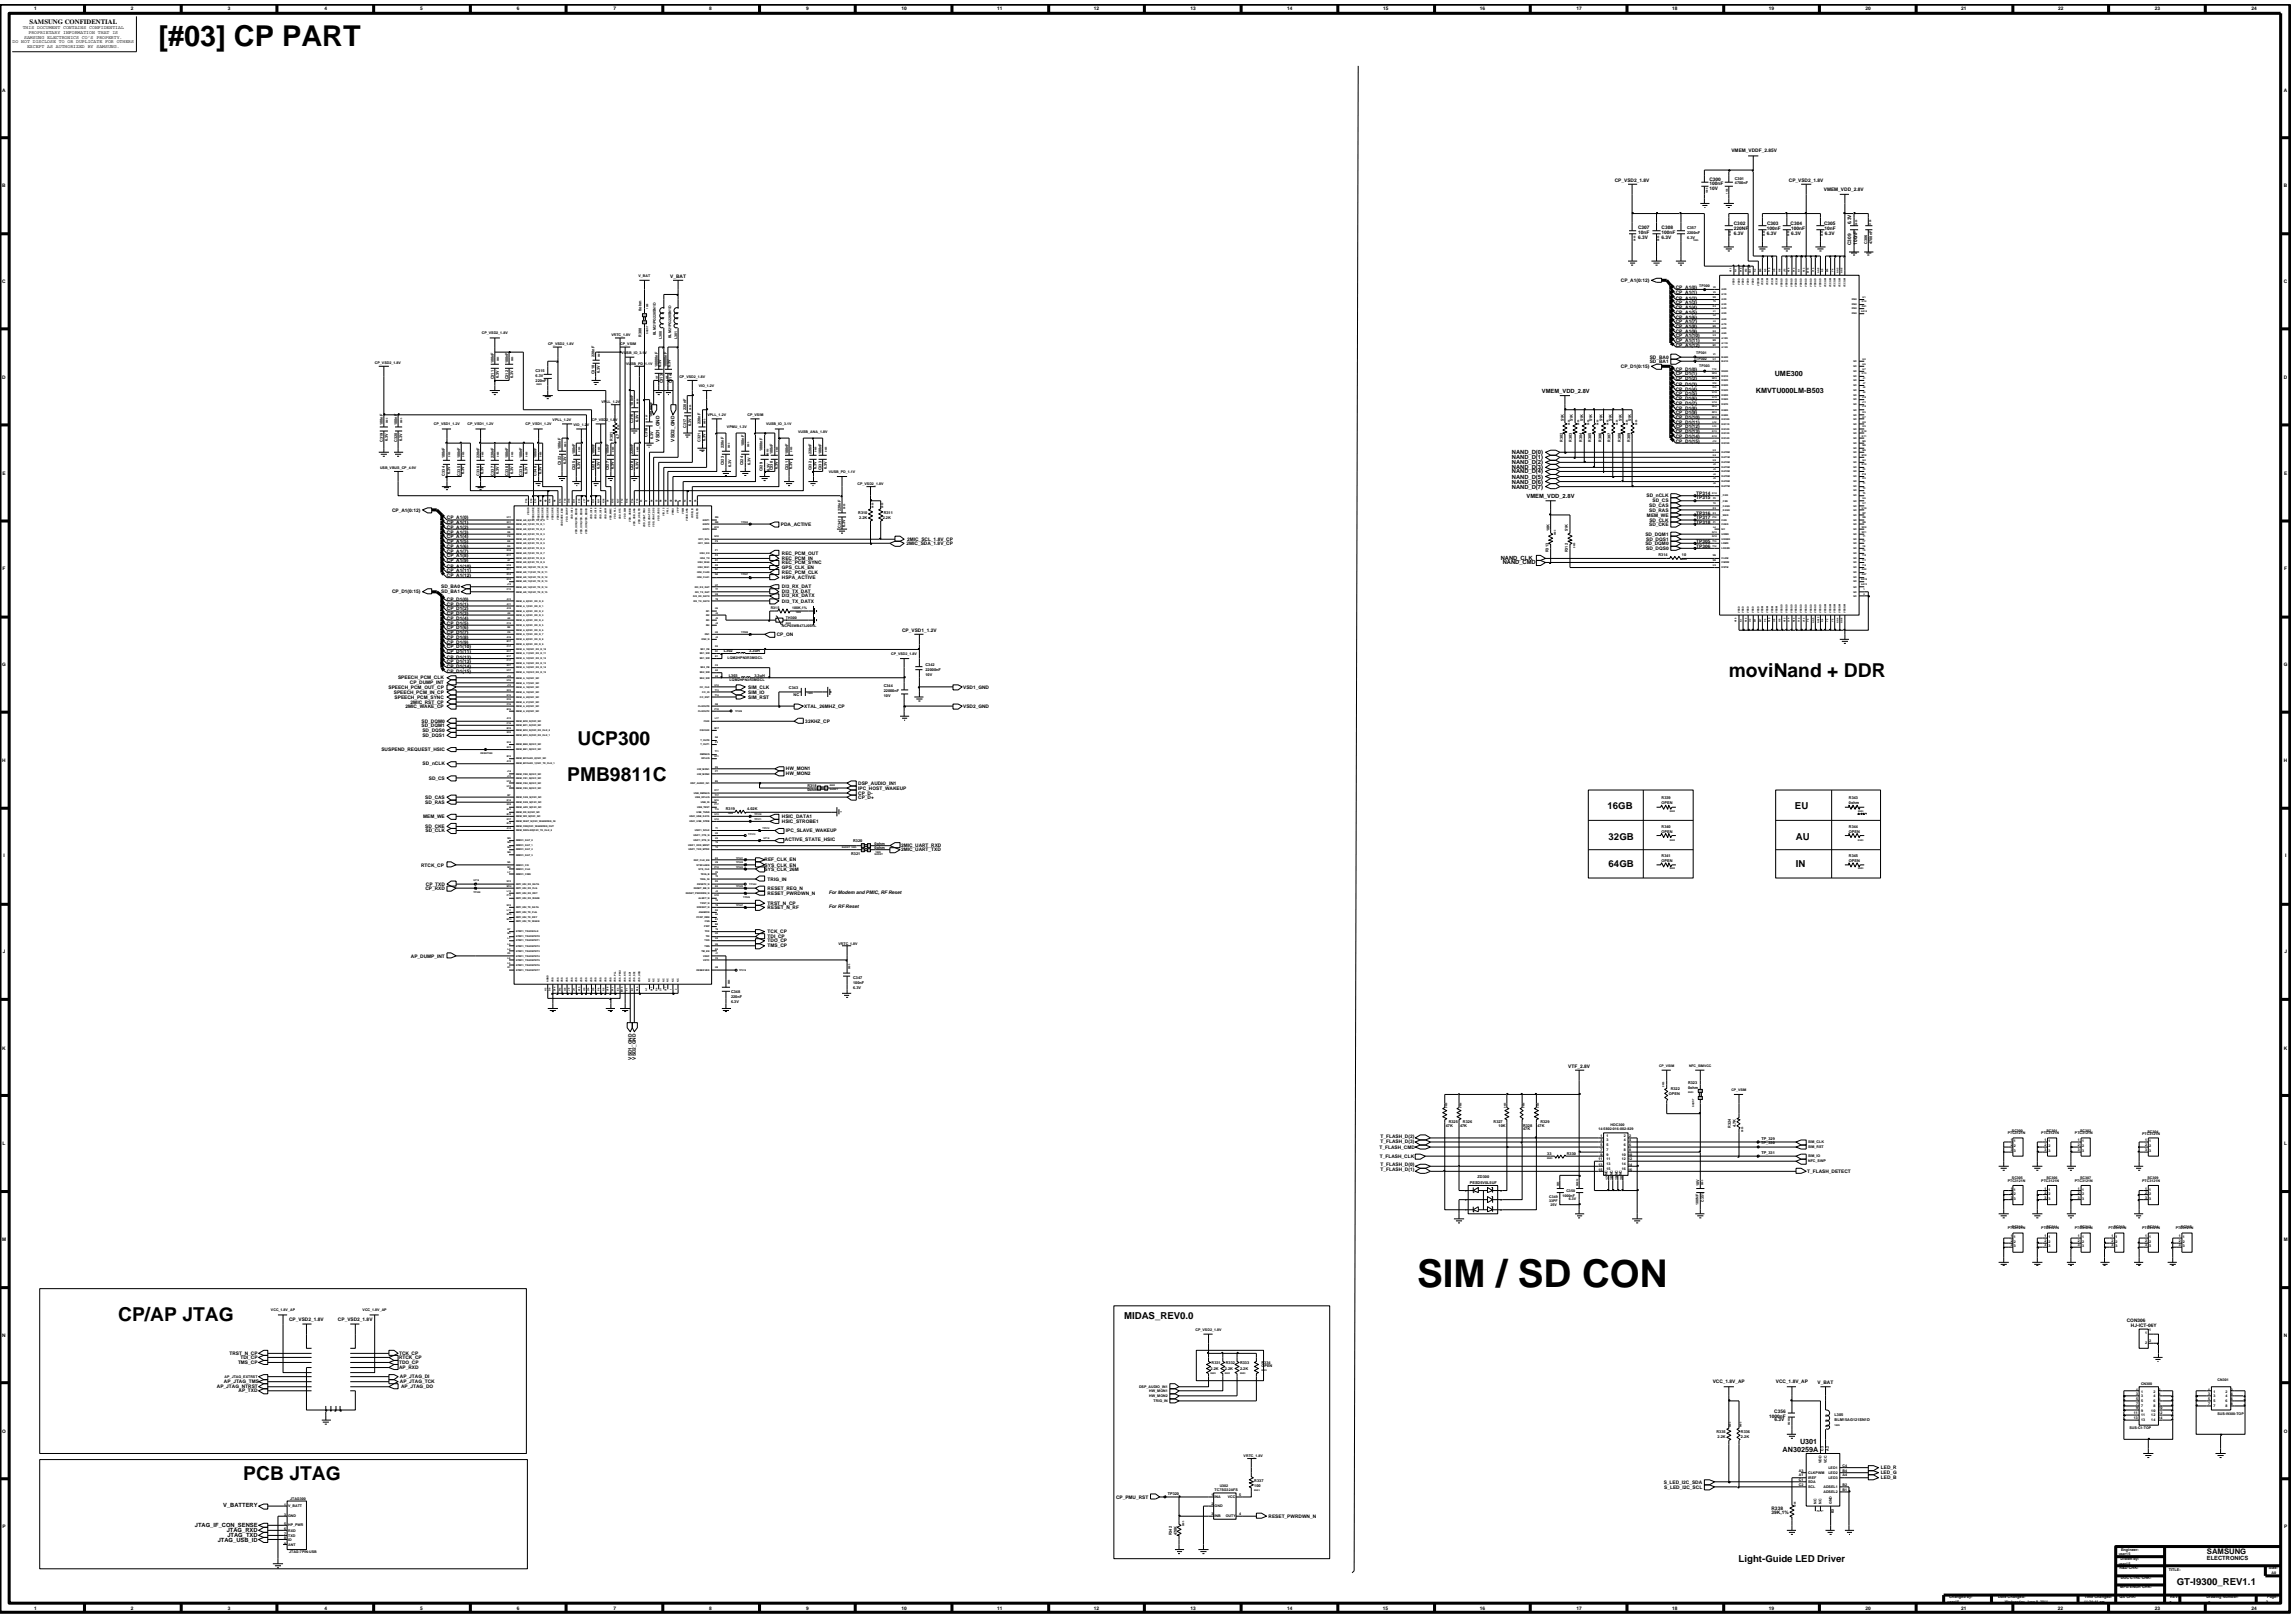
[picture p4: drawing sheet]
<svg xmlns="http://www.w3.org/2000/svg" width="192mm" height="135mm" viewBox="0 0 192 135" stroke-linecap="round" stroke-linejoin="round" font-family="sans-serif">
<defs><g id="words">
<text font-size="3.2" x="118.5" y="107.6">SIM / SD CON</text>
<text font-size="2.4" x="13.2" y="3.8">[#03] CP PART</text>
<g font-size="1.6">
<text x="144.6" y="56.6">moviNand + DDR</text>
<text x="47.4" y="65.3">PMB9811C</text>
<text x="48.3" y="62.3">UCP300</text>
<text x="9.9" y="110.4">CP/AP JTAG</text>
<text x="20.3" y="123.7">PCB JTAG</text>
</g>
<g font-size=".8">
<text x="134.4" y="67.7">16GB</text>
<text x="134.5" y="70.2">32GB</text>
<text x="150.1" y="67.7">EU</text>
<text x="150.2" y="70.2">AU</text>
<text x="134.5" y="72.5">64GB</text>
<text x="150.2" y="72.5">IN</text>
<text x="94" y="110.3">MIDAS_REV0.0</text>
<text x="145.4" y="130.6">Light-Guide LED Driver</text>
<text x="182" y="132.5">GT-I9300_REV1.1</text>
</g>
<g font-size=".6">
<text x="2.5" y="2">SAMSUNG CONFIDENTIAL</text>
<text x="146.8" y="32.9">KMVTU000LM-B503</text>
<text x="148.4" y="31.4">UME300</text>
<text x="149.1" y="121.4">AN30259A</text>
<text x="150.5" y="120.8">U301</text>
<text x="184.5" y="129.9">SAMSUNG</text>
</g>
<g font-size=".5">
<text x="128.9" y="32.8">VMEM_VDD_2.8V</text>
<text x="126.4" y="40.4">NAND_D(6)</text>
<text x="126.4" y="40">NAND_D(5)</text>
<text x="126.4" y="39.6">NAND_D(4)</text>
<text x="126.4" y="39.2">NAND_D(3)</text>
<text x="126.4" y="38.8">NAND_D(2)</text>
<text x="126.4" y="38.4">NAND_D(1)</text>
<text x="126.4" y="38">NAND_D(0)</text>
<text x="126.4" y="40.8">NAND_D(7)</text>
<text x="127.7" y="41.6">VMEM_VDD_2.8V</text>
<text x="125.5" y="46.9">NAND_CLK</text>
<text x="125.7" y="47.2">NAND_CMD</text>
<text x="18.7" y="126">V_BATTERY</text>
<text x="16.3" y="127.7">JTAG_IF_CON_SENSE</text>
<text x="18.2" y="128.9">JTAG_USB_ID</text>
<text x="19" y="128.1">JTAG_RXD</text>
<text x="19" y="128.5">JTAG_TXD</text>
<text x="184.5" y="130.4">ELECTRONICS</text>
</g>
<g font-size=".4">
<text x="1.1" y="3.6">DO NOT DISCLOSE TO OR DUPLICATE FOR OTHERS</text>
<text x="1.9" y="2.4">THIS DOCUMENT CONTAINS CONFIDENTIAL</text>
<text x="2" y="3.2">SAMSUNG ELECTRONICS CO’S PROPERTY.</text>
<text x="2.3" y="4">EXCEPT AS AUTHORIZED BY SAMSUNG.</text>
<text x="2.4" y="2.8">PROPRIETARY INFORMATION THAT IS</text>
<text x="2.9" y=".8">1</text>
<text x="11" y=".8">2</text>
<text x="19" y=".8">3</text>
<text x="27.1" y=".8">4</text>
<text x="35.1" y=".8">5</text>
<text x="43.2" y=".8">6</text>
<text x="51.3" y=".8">7</text>
<text x="59.3" y=".8">8</text>
<text x="67.4" y=".8">9</text>
<text x="75.4" y=".8">10</text>
<text x="83.4" y=".8">11</text>
<text x="91.5" y=".8">12</text>
<text x="99.6" y=".8">13</text>
<text x="107.6" y=".8">14</text>
<text x="115.6" y=".8">15</text>
<text x="123.7" y=".8">16</text>
<text x="131.8" y=".8">17</text>
<text x="139.8" y=".8">18</text>
<text x="147.9" y=".8">19</text>
<text x="156" y=".8">20</text>
<text x="164" y=".8">21</text>
<text x="172.1" y=".8">22</text>
<text x="180.2" y=".8">23</text>
<text x="188.3" y=".8">24</text>
<text x=".2" y="7.7">A</text>
<text x="191" y="7.7">A</text>
<text x=".2" y="15.6">B</text>
<text x="135" y="15.2">CP_VSD2_1.8V</text>
<text x="142.9" y="15.5">100nF</text>
<text x="142.9" y="15.9">10V</text>
<text x="142.9" y="15.1">C300</text>
<text x="144.8" y="12.7">VMEM_VDDF_2.85V</text>
<text x="149.6" y="15.2">CP_VSD2_1.8V</text>
<text x="152.5" y="16">VMEM_VDD_2.8V</text>
<text x="191" y="15.6">B</text>
<text x=".2" y="23.7">C</text>
<text x="56" y="23.2">V_BAT</text>
<text x="135.5" y="23.6">CP_A1(0:12)</text>
<text x="137" y="20">6.3V</text>
<text x="137" y="19.5">10nF</text>
<text x="137" y="19.1">C307</text>
<text x="138.9" y="20">6.3V</text>
<text x="138.9" y="19.5">100nF</text>
<text x="138.9" y="19.1">C308</text>
<text x="145" y="18.8">C302</text>
<text x="145" y="19.2">220NF</text>
<text x="145" y="19.6">6.3V</text>
<text x="147.7" y="19.6">6.3V</text>
<text x="147.7" y="19.2">100nF</text>
<text x="147.8" y="18.8">C303</text>
<text x="149.7" y="18.8">C304</text>
<text x="149.8" y="19.6">6.3V</text>
<text x="149.8" y="19.2">100nF</text>
<text x="152.5" y="18.8">C305</text>
<text x="152.6" y="19.2">10nF</text>
<text x="152.6" y="19.6">6.3V</text>
<text x="154.8" y="20.5" transform="rotate(-90 154.8 20.5)">C309</text>
<text x="154.8" y="18.8" transform="rotate(-90 154.8 18.8)">6.3V</text>
<text x="155.3" y="20.4" transform="rotate(-90 155.3 20.4)">100nF</text>
<text x="191" y="23.7">C</text>
<text x="137.9" y="30">SD_BA0</text>
<text x="140.1" y="25">CP_A1(2)</text>
<text x="140.1" y="24.6">CP_A1(1)</text>
<text x="140.1" y="24.2">CP_A1(0)</text>
<text x="140.1" y="28.2">CP_A1(10)</text>
<text x="140.1" y="25.4">CP_A1(3)</text>
<text x="140.1" y="27.8">CP_A1(9)</text>
<text x="140.1" y="27.4">CP_A1(8)</text>
<text x="140.1" y="28.6">CP_A1(11)</text>
<text x="140.1" y="29">CP_A1(12)</text>
<text x="140.1" y="27">CP_A1(7)</text>
<text x="140.1" y="26.6">CP_A1(6)</text>
<text x="140.1" y="26.2">CP_A1(5)</text>
<text x="140.1" y="25.8">CP_A1(4)</text>
<text x=".2" y="31.7">D</text>
<text x="135.5" y="30.8">CP_D1(0:15)</text>
<text x="137.9" y="30.3">SD_BA1</text>
<text x="140.1" y="31.8">CP_D1(2)</text>
<text x="140.1" y="31.4">CP_D1(1)</text>
<text x="140.1" y="32.7">CP_D1(4)</text>
<text x="140.1" y="32.2">CP_D1(3)</text>
<text x="140.1" y="33.8">CP_D1(7)</text>
<text x="140.1" y="33.4">CP_D1(6)</text>
<text x="140.1" y="33">CP_D1(5)</text>
<text x="140.1" y="31">CP_D1(0)</text>
<text x="140.1" y="34.3">CP_D1(8)</text>
<text x="140.1" y="34.6">CP_D1(9)</text>
<text x="140.1" y="35">CP_D1(10)</text>
<text x="140.1" y="35.8">CP_D1(12)</text>
<text x="140.1" y="35.4">CP_D1(11)</text>
<text x="191" y="31.7">D</text>
<text x=".2" y="39.7">E</text>
<text x="55.1" y="36.9" transform="rotate(-90 55.1 36.9)">VSD1_GND</text>
<text x="56.4" y="36.9" transform="rotate(-90 56.4 36.9)">VSD2_GND</text>
<text x="137.7" y="41.6">SD_nCLK</text>
<text x="140.1" y="37">CP_D1(15)</text>
<text x="140.1" y="36.2">CP_D1(13)</text>
<text x="140.1" y="36.6">CP_D1(14)</text>
<text x="141.8" y="41.4">TP314</text>
<text x="141.8" y="41.7">TP315</text>
<text x="191" y="39.7">E</text>
<text x=".2" y="47.7">F</text>
<text x="32.8" y="42.8">CP_A1(0:12)</text>
<text x="37.4" y="47.8">CP_A1(11)</text>
<text x="37.4" y="43.4">CP_A1(0)</text>
<text x="37.4" y="43.8">CP_A1(1)</text>
<text x="37.4" y="44.2">CP_A1(2)</text>
<text x="37.4" y="44.7">CP_A1(3)</text>
<text x="37.4" y="45">CP_A1(4)</text>
<text x="37.4" y="45.4">CP_A1(5)</text>
<text x="37.4" y="45.8">CP_A1(6)</text>
<text x="37.4" y="46.3">CP_A1(7)</text>
<text x="37.4" y="46.6">CP_A1(8)</text>
<text x="37.4" y="47">CP_A1(9)</text>
<text x="37.4" y="47.4">CP_A1(10)</text>
<text x="65.3" y="43.9">PDA_ACTIVE</text>
<text x="65.4" y="46.8">REC_PCM_IN</text>
<text x="65.4" y="46.4">REC_PCM_OUT</text>
<text x="65.4" y="47.2">REC_PCM_SYNC</text>
<text x="65.4" y="47.6">GPS_CLK_EN</text>
<text x="75.8" y="45.6">2MIC_SDA_1.8V_CP</text>
<text x="75.9" y="45.2">2MIC_SCL_1.8V_CP</text>
<text x="137.6" y="45.6">SD_DQM0</text>
<text x="137.6" y="44.8">SD_DQM1</text>
<text x="137.7" y="46">SD_DQS0</text>
<text x="137.7" y="45.2">SD_DQS1</text>
<text x="137.7" y="43.2">MEM_WE</text>
<text x="137.9" y="42.4">SD_CAS</text>
<text x="137.9" y="42.8">SD_RAS</text>
<text x="137.9" y="43.9">SD_CKE</text>
<text x="137.9" y="43.6">SD_CLK</text>
<text x="138.2" y="42">SD_CS</text>
<text x="141.8" y="43.4">TP317</text>
<text x="141.8" y="43">TP316</text>
<text x="141.8" y="43.8">TP318</text>
<text x="141.8" y="45.4">TP305</text>
<text x="141.8" y="45.8">TP306</text>
<text x="191" y="47.7">F</text>
<text x="32.8" y="49.6">CP_D1(0:15)</text>
<text x="36.9" y="49.2">SD_BA0</text>
<text x="36.9" y="49.6">SD_BA1</text>
<text x="37.4" y="48.2">CP_A1(12)</text>
<text x="37.4" y="50.2">CP_D1(0)</text>
<text x="37.4" y="50.7">CP_D1(1)</text>
<text x="37.4" y="51">CP_D1(2)</text>
<text x="37.4" y="51.4">CP_D1(3)</text>
<text x="37.4" y="51.8">CP_D1(4)</text>
<text x="37.4" y="52.3">CP_D1(5)</text>
<text x="37.4" y="52.6">CP_D1(6)</text>
<text x="37.4" y="53">CP_D1(7)</text>
<text x="37.4" y="53.4">CP_D1(8)</text>
<text x="37.4" y="53.9">CP_D1(9)</text>
<text x="65" y="53.2">CP_ON</text>
<text x="65.4" y="48">REC_PCM_CLK</text>
<text x="65.4" y="49.2">DI3_RX_DAT</text>
<text x="65.4" y="49.9">DI3_RX_DATX</text>
<text x="65.4" y="49.6">DI3_TX_DAT</text>
<text x="65.4" y="50.4">DI3_TX_DATX</text>
<text x="65.4" y="48.4">HSPA_ACTIVE</text>
<text x="75.4" y="52.8">CP_VSD1_1.2V</text>
<text x=".2" y="55.7">G</text>
<text x="32.5" y="57.6">SPEECH_PCM_OUT_CP</text>
<text x="32.9" y="58">SPEECH_PCM_IN_CP</text>
<text x="33" y="58.4">SPEECH_PCM_SYNC</text>
<text x="33.3" y="56.8">SPEECH_PCM_CLK</text>
<text x="33.9" y="59.2">2MIC_WAKE_CP</text>
<text x="34.3" y="57.2">CP_DUMP_INT</text>
<text x="34.3" y="58.8">2MIC_RST_CP</text>
<text x="37.4" y="54.2">CP_D1(10)</text>
<text x="37.4" y="54.6">CP_D1(11)</text>
<text x="37.4" y="55.1">CP_D1(12)</text>
<text x="37.4" y="55.4">CP_D1(13)</text>
<text x="37.4" y="55.8">CP_D1(14)</text>
<text x="37.4" y="56.2">CP_D1(15)</text>
<text x="62.6" y="58">SIM_IO</text>
<text x="62.6" y="57.6">SIM_CLK</text>
<text x="62.6" y="58.4">SIM_RST</text>
<text x="67.3" y="59.2">XTAL_26MHZ_CP</text>
<text x="80.5" y="59.2">VSD2_GND</text>
<text x="80.5" y="57.6">VSD1_GND</text>
<text x="191" y="55.7">G</text>
<text x=".2" y="63.7">H</text>
<text x="31.9" y="62.8">SUSPEND_REQUEST_HSIC</text>
<text x="35.3" y="60.4">SD_DQM0</text>
<text x="35.3" y="60.8">SD_DQM1</text>
<text x="35.3" y="61.2">SD_DQS0</text>
<text x="35.3" y="61.6">SD_DQS1</text>
<text x="35.3" y="64">SD_nCLK</text>
<text x="35.9" y="65.2">SD_CS</text>
<text x="65.7" y="64.4">HW_MON1</text>
<text x="65.7" y="64.8">HW_MON2</text>
<text x="67.3" y="60.4">32KHZ_CP</text>
<text x="71.8" y="65.6">DSP_AUDIO_IN1</text>
<text x="191" y="63.7">H</text>
<text x=".3" y="71.7">I</text>
<text x="35.4" y="68.4">MEM_WE</text>
<text x="35.6" y="69.2">SD_CKE</text>
<text x="35.6" y="66.8">SD_CAS</text>
<text x="35.6" y="67.2">SD_RAS</text>
<text x="35.6" y="69.6">SD_CLK</text>
<text x="65.4" y="68.8">HSIC_STROBE1</text>
<text x="65.4" y="68.4">HSIC_DATA1</text>
<text x="65.6" y="70.3">ACTIVE_STATE_HSIC</text>
<text x="65.7" y="69.6">IPC_SLAVE_WAKEUP</text>
<text x="71.8" y="66">IPC_HOST_WAKEUP</text>
<text x="71.8" y="66.4">CP_D-</text>
<text x="71.8" y="66.8">CP_D+</text>
<text x="75.3" y="70.8">2MIC_UART_RXD</text>
<text x="75.3" y="71.2">2MIC_UART_TXD</text>
<text x="191.1" y="71.7">I</text>
<text x="35.2" y="72.4">RTCK_CP</text>
<text x="35.6" y="74.4">CP_RXD</text>
<text x="35.6" y="74">CP_TXD</text>
<text x="63.9" y="72.4">SYS_CLK_EN</text>
<text x="63.9" y="72">REF_CLK_EN</text>
<text x="63.9" y="72.8">SYS_CLK_26M</text>
<text x="64.2" y="76">RESET_N_RF</text>
<text x="64.2" y="75.7">TRST_N_CP</text>
<text x="64.2" y="73.6">TRIG_IN</text>
<text x="64.2" y="74.8">RESET_PWRDWN_N</text>
<text x="64.2" y="74.4">RESET_REQ_N</text>
<text x="69.3" y="74.8">For Modem and PMIC, RF Reset</text>
<text x="69.3" y="75.9">For RF Reset</text>
<text x=".2" y="79.7">J</text>
<text x="34.4" y="80">AP_DUMP_INT</text>
<text x="64.2" y="78.8">TDO_CP</text>
<text x="64.2" y="78.4">TDI_CP</text>
<text x="64.2" y="79.2">TMS_CP</text>
<text x="64.2" y="78">TCK_CP</text>
<text x="191" y="79.7">J</text>
<text x=".2" y="87.7">K</text>
<text x="52.8" y="88.6" transform="rotate(-90 52.8 88.6)">VSD1_GND</text>
<text x="53.2" y="88.6" transform="rotate(-90 53.2 88.6)">VSD2_GND</text>
<text x="131.1" y="89.3">VTF_2.8V</text>
<text x="191" y="87.7">K</text>
<text x=".2" y="95.7">L</text>
<text x="115.4" y="95.1">T_FLASH_D(2)</text>
<text x="115.4" y="95.5">T_FLASH_D(3)</text>
<text x="191" y="95.7">L</text>
<text x="115.4" y="96">T_FLASH_CMD</text>
<text x="115.4" y="96.8">T_FLASH_CLK</text>
<text x="115.4" y="97.5">T_FLASH_D(0)</text>
<text x="115.4" y="97.9">T_FLASH_D(1)</text>
<text x="151.1" y="98.1">T_FLASH_DETECT</text>
<text x=".2" y="103.7">M</text>
<text x="191" y="103.7">M</text>
<text x=".2" y="111.8">N</text>
<text x="19.2" y="113.3">TRST_N_CP</text>
<text x="20.1" y="113.6">TDI_CP</text>
<text x="24.2" y="110.4">CP_VSD2_1.8V</text>
<text x="28.3" y="110.4">CP_VSD2_1.8V</text>
<text x="33.4" y="113.3">TCK_CP</text>
<text x="33.4" y="113.6">RTCK_CP</text>
<text x="177.8" y="110.5">CON306</text>
<text x="178.2" y="110.9">HJ-ICT-06Y</text>
<text x="191" y="111.8">N</text>
<text x=".2" y="119.8">O</text>
<text x="18.1" y="116.1">AP_JTAG_NTRST</text>
<text x="18.7" y="115.6">AP_JTAG_TMS</text>
<text x="19.9" y="114">TMS_CP</text>
<text x="19.9" y="116.4">AP_TXD</text>
<text x="33.4" y="114.5">AP_RXD</text>
<text x="33.4" y="114">TDO_CP</text>
<text x="33.4" y="115.2">AP_JTAG_DI</text>
<text x="33.4" y="115.6">AP_JTAG_TCK</text>
<text x="33.5" y="116.1">AP_JTAG_DO</text>
<text x="143.2" y="115.6">VCC_1.8V_AP</text>
<text x="147.9" y="118.6">1000nF</text>
<text x="148.4" y="118.1">C356</text>
<text x="148.4" y="118.8">6.3V</text>
<text x="148.5" y="115.6">VCC_1.8V_AP</text>
<text x="152" y="115.7">V_BAT</text>
<text x="191" y="119.8">O</text>
<text x="93.3" y="125.3">CP_PMU_RST</text>
<text x="139.1" y="124">S_LED_I2C_SDA</text>
<text x="139.2" y="124.4">S_LED_I2C_SCL</text>
<text x="157.3" y="123.3">LED_G</text>
<text x="157.3" y="123.7">LED_B</text>
<text x="157.3" y="122.8">LED_R</text>
<text x=".2" y="127.7">P</text>
<text x="106.1" y="126.9">RESET_PWRDWN_N</text>
<text x="148.1" y="126.6">39K,1%</text>
<text x="148.1" y="126.2">R338</text>
<text x="191" y="127.7">P</text>
<text x="2.9" y="134.6">1</text>
<text x="11" y="134.6">2</text>
<text x="19" y="134.6">3</text>
<text x="27.1" y="134.6">4</text>
<text x="35.1" y="134.6">5</text>
<text x="43.2" y="134.6">6</text>
<text x="51.3" y="134.6">7</text>
<text x="59.3" y="134.6">8</text>
<text x="67.4" y="134.6">9</text>
<text x="75.4" y="134.6">10</text>
<text x="83.4" y="134.6">11</text>
<text x="91.5" y="134.6">12</text>
<text x="99.6" y="134.6">13</text>
<text x="107.6" y="134.6">14</text>
<text x="115.6" y="134.6">15</text>
<text x="123.7" y="134.6">16</text>
<text x="131.8" y="134.6">17</text>
<text x="139.8" y="134.6">18</text>
<text x="147.9" y="134.6">19</text>
<text x="156" y="134.6">20</text>
<text x="164" y="134.6">21</text>
<text x="172.1" y="134.6">22</text>
<text x="180.2" y="134.6">23</text>
<text x="188.3" y="134.6">24</text>
</g>
<g font-size=".3">
<text x="145.1" y="15.1">C301</text>
<text x="145.1" y="15.4">4700nF</text>
<text x="53.4" y="23.2">V_BAT</text>
<text x="141.1" y="19.5">2200nF</text>
<text x="141.1" y="19.1">C357</text>
<text x="141.1" y="20">6.3V</text>
<text x="142.1" y="24">TP300</text>
<text x="156.1" y="20.4" transform="rotate(-90 156.1 20.4)">C306</text>
<text x="156.6" y="20.4" transform="rotate(-90 156.6 20.4)">4700nF</text>
<text x="40.3" y="27.9">CP_VSD2_1.8V</text>
<text x="45.8" y="28.9">CP_VSD2_1.8V</text>
<text x="49.7" y="29.9" transform="rotate(-90 49.7 29.9)">220nF</text>
<text x="51.1" y="28.1">VRTC_1.8V</text>
<text x="51.9" y="28.9">CP_VSIM</text>
<text x="52" y="29.6">VUSB_IO_3.1V</text>
<text x="53.6" y="28.2" transform="rotate(-90 53.6 28.2)">R300</text>
<text x="53.6" y="26" transform="rotate(-90 53.6 26)">0ohm</text>
<text x="54.8" y="28" transform="rotate(-90 54.8 28)">BLM21PG220SN1D</text>
<text x="55.4" y="28.3" transform="rotate(-90 55.4 28.3)">L300</text>
<text x="56.1" y="28.3" transform="rotate(-90 56.1 28.3)">BLM21PG220SN1D</text>
<text x="56.6" y="28.3" transform="rotate(-90 56.6 28.3)">L301</text>
<text x="141.8" y="29.6">TP301</text>
<text x="31.4" y="30.5">CP_VSD2_1.8V</text>
<text x="32" y="35.5" transform="rotate(-90 32 35.5)">100nF</text>
<text x="33.2" y="35.5" transform="rotate(-90 33.2 35.5)">100nF</text>
<text x="36.3" y="35.5">CP_VSD1_1.2V</text>
<text x="39.1" y="35.5">CP_VSD1_1.2V</text>
<text x="41.3" y="31.7" transform="rotate(-90 41.3 31.7)">C311</text>
<text x="41.3" y="30.4" transform="rotate(-90 41.3 30.4)">100nF</text>
<text x="41.7" y="31.6" transform="rotate(-90 41.7 31.6)">6.3V</text>
<text x="42.5" y="31.7" transform="rotate(-90 42.5 31.7)">C312</text>
<text x="42.5" y="30.4" transform="rotate(-90 42.5 30.4)">100nF</text>
<text x="42.9" y="31.6" transform="rotate(-90 42.9 31.6)">6.3V</text>
<text x="44" y="35.5">CP_VSD1_1.2V</text>
<text x="44.8" y="31.1">C315</text>
<text x="44.8" y="32">220nF</text>
<text x="44.8" y="31.6">6.3V</text>
<text x="46.2" y="35.2">VPLL_1.2V</text>
<text x="48" y="35.6">VIO_1.2V</text>
<text x="49.5" y="35.2">CP_VSD2_1.8V</text>
<text x="49.7" y="31.3" transform="rotate(-90 49.7 31.3)">C310</text>
<text x="50.1" y="31.2" transform="rotate(-90 50.1 31.2)">6.3V</text>
<text x="50.3" y="33.7">VPLL_1.2V</text>
<text x="52.4" y="30.6">VUSB_PD_1.1V</text>
<text x="53" y="35.4" transform="rotate(-90 53 35.4)">C316</text>
<text x="53" y="33.9" transform="rotate(-90 53 33.9)">100nF</text>
<text x="53.4" y="35.3" transform="rotate(-90 53.4 35.3)">6.3V</text>
<text x="54.6" y="34.8" transform="rotate(-90 54.6 34.8)">10000nF</text>
<text x="55" y="30.7" transform="rotate(-90 55 30.7)">10000nF</text>
<text x="55.3" y="30.7" transform="rotate(-90 55.3 30.7)">6.3V</text>
<text x="55.4" y="32.1" transform="rotate(-90 55.4 32.1)">C313</text>
<text x="55.8" y="30.7" transform="rotate(-90 55.8 30.7)">10000nF</text>
<text x="56.1" y="30.7" transform="rotate(-90 56.1 30.7)">6.3V</text>
<text x="56.2" y="32.1" transform="rotate(-90 56.2 32.1)">C314</text>
<text x="56.8" y="31.6">CP_VSD2_1.8V</text>
<text x="57.4" y="35.8" transform="rotate(-90 57.4 35.8)">C317</text>
<text x="57.4" y="34.3" transform="rotate(-90 57.4 34.3)">220nF</text>
<text x="57.8" y="35.6" transform="rotate(-90 57.8 35.6)">6.3V</text>
<text x="58.4" y="32.3">VIO_1.2V</text>
<text x="58.6" y="35.4" transform="rotate(-90 58.6 35.4)">220nF</text>
<text x="59.2" y="34.8">VPLL_1.2V</text>
<text x="60.8" y="35.8">VPMU_1.3V</text>
<text x="62.5" y="34.8">CP_VSIM</text>
<text x="64.1" y="35.5">VUSB_IO_3.1V</text>
<text x="130.8" y="35.2" transform="rotate(-90 130.8 35.2)">51K</text>
<text x="131.5" y="35.2" transform="rotate(-90 131.5 35.2)">51K</text>
<text x="132.4" y="35.2" transform="rotate(-90 132.4 35.2)">51K</text>
<text x="133.2" y="35.2" transform="rotate(-90 133.2 35.2)">51K</text>
<text x="134" y="35.2" transform="rotate(-90 134 35.2)">51K</text>
<text x="134.8" y="35.2" transform="rotate(-90 134.8 35.2)">51K</text>
<text x="135.6" y="35.2" transform="rotate(-90 135.6 35.2)">51K</text>
<text x="136.4" y="35.2" transform="rotate(-90 136.4 35.2)">51K</text>
<text x="141.8" y="30.1">TP302</text>
<text x="142.1" y="30.7">TP303</text>
<text x="31.8" y="39.2">USB_VBUS_CP_4.9V</text>
<text x="32" y="37" transform="rotate(-90 32 37)">C319</text>
<text x="32.4" y="36.9" transform="rotate(-90 32.4 36.9)">6.3V</text>
<text x="33.2" y="37" transform="rotate(-90 33.2 37)">C320</text>
<text x="33.6" y="36.9" transform="rotate(-90 33.6 36.9)">6.3V</text>
<text x="37.2" y="39.8" transform="rotate(-90 37.2 39.8)">C334</text>
<text x="37.2" y="38.3" transform="rotate(-90 37.2 38.3)">100nF</text>
<text x="37.6" y="39.7" transform="rotate(-90 37.6 39.7)">6.3V</text>
<text x="38.5" y="39.8" transform="rotate(-90 38.5 39.8)">C335</text>
<text x="38.5" y="38.3" transform="rotate(-90 38.5 38.3)">100nF</text>
<text x="38.8" y="39.7" transform="rotate(-90 38.8 39.7)">6.3V</text>
<text x="40.1" y="39.8" transform="rotate(-90 40.1 39.8)">C336</text>
<text x="40.1" y="38.3" transform="rotate(-90 40.1 38.3)">220nF</text>
<text x="40.4" y="39.7" transform="rotate(-90 40.4 39.7)">6.3V</text>
<text x="41.3" y="39.8" transform="rotate(-90 41.3 39.8)">C337</text>
<text x="41.3" y="38.3" transform="rotate(-90 41.3 38.3)">220nF</text>
<text x="41.7" y="39.7" transform="rotate(-90 41.7 39.7)">6.3V</text>
<text x="42.5" y="39.8" transform="rotate(-90 42.5 39.8)">C338</text>
<text x="42.5" y="38.3" transform="rotate(-90 42.5 38.3)">100nF</text>
<text x="42.9" y="39.7" transform="rotate(-90 42.9 39.7)">6.3V</text>
<text x="43.7" y="38.3" transform="rotate(-90 43.7 38.3)">100nF</text>
<text x="43.7" y="39.8" transform="rotate(-90 43.7 39.8)">C339</text>
<text x="44.1" y="39.7" transform="rotate(-90 44.1 39.7)">6.3V</text>
<text x="44.9" y="39.8" transform="rotate(-90 44.9 39.8)">C340</text>
<text x="44.9" y="38.3" transform="rotate(-90 44.9 38.3)">100nF</text>
<text x="45.3" y="39.7" transform="rotate(-90 45.3 39.7)">6.3V</text>
<text x="46.9" y="38.9" transform="rotate(-90 46.9 38.9)">C322</text>
<text x="46.9" y="37.6" transform="rotate(-90 46.9 37.6)">100nF</text>
<text x="47.3" y="38.8" transform="rotate(-90 47.3 38.8)">6.3V</text>
<text x="48.1" y="39.3" transform="rotate(-90 48.1 39.3)">C325</text>
<text x="48.1" y="38" transform="rotate(-90 48.1 38)">100nF</text>
<text x="48.5" y="39.2" transform="rotate(-90 48.5 39.2)">6.3V</text>
<text x="49.7" y="39.3" transform="rotate(-90 49.7 39.3)">C326</text>
<text x="49.7" y="38" transform="rotate(-90 49.7 38)">100nF</text>
<text x="50.1" y="39.2" transform="rotate(-90 50.1 39.2)">6.3V</text>
<text x="50.9" y="39.3" transform="rotate(-90 50.9 39.3)">C327</text>
<text x="50.9" y="38" transform="rotate(-90 50.9 38)">100nF</text>
<text x="51.3" y="36.9" transform="rotate(-90 51.3 36.9)">R301</text>
<text x="51.3" y="39.2" transform="rotate(-90 51.3 39.2)">6.3V</text>
<text x="51.8" y="36.7" transform="rotate(-90 51.8 36.7)">4.7</text>
<text x="53" y="39.3" transform="rotate(-90 53 39.3)">C328</text>
<text x="53" y="38" transform="rotate(-90 53 38)">220nF</text>
<text x="53.4" y="39.2" transform="rotate(-90 53.4 39.2)">6.3V</text>
<text x="54.1" y="36.5" transform="rotate(-90 54.1 36.5)">C318</text>
<text x="54.6" y="36.7" transform="rotate(-90 54.6 36.7)">6.3V</text>
<text x="58.6" y="37" transform="rotate(-90 58.6 37)">C321</text>
<text x="59" y="36.9" transform="rotate(-90 59 36.9)">6.3V</text>
<text x="60.5" y="37.5" transform="rotate(-90 60.5 37.5)">220nF</text>
<text x="60.5" y="38.9" transform="rotate(-90 60.5 38.9)">C323</text>
<text x="61.1" y="39.1" transform="rotate(-90 61.1 39.1)">6.3V</text>
<text x="62.1" y="38.9" transform="rotate(-90 62.1 38.9)">C324</text>
<text x="62.2" y="37.3" transform="rotate(-90 62.2 37.3)">100nF</text>
<text x="62.7" y="38.9" transform="rotate(-90 62.7 38.9)">6.3V</text>
<text x="63.8" y="39.4" transform="rotate(-90 63.8 39.4)">C329</text>
<text x="63.8" y="37.7" transform="rotate(-90 63.8 37.7)">1000nF</text>
<text x="64.4" y="39.4" transform="rotate(-90 64.4 39.4)">6.3V</text>
<text x="64.6" y="39.3" transform="rotate(-90 64.6 39.3)">C330</text>
<text x="64.6" y="38" transform="rotate(-90 64.6 38)">100nF</text>
<text x="65" y="39.2" transform="rotate(-90 65 39.2)">6.3V</text>
<text x="65.9" y="39.3" transform="rotate(-90 65.9 39.3)">C331</text>
<text x="65.9" y="38" transform="rotate(-90 65.9 38)">100nF</text>
<text x="66.2" y="39.2" transform="rotate(-90 66.2 39.2)">6.3V</text>
<text x="66.7" y="36.2">VUSB_ANA_1.8V</text>
<text x="67.9" y="39.3" transform="rotate(-90 67.9 39.3)">C332</text>
<text x="67.9" y="38" transform="rotate(-90 67.9 38)">220nF</text>
<text x="68.3" y="39.2" transform="rotate(-90 68.3 39.2)">6.3V</text>
<text x="68.7" y="39.3" transform="rotate(-90 68.7 39.3)">C333</text>
<text x="68.7" y="38" transform="rotate(-90 68.7 38)">100nF</text>
<text x="69.1" y="39.2" transform="rotate(-90 69.1 39.2)">6.3V</text>
<text x="69.3" y="39.5">VUSB_PD_1.1V</text>
<text x="71.7" y="40.5">CP_VSD2_1.8V</text>
<text x="130.7" y="37" transform="rotate(-90 130.7 37)">R302</text>
<text x="131.5" y="37" transform="rotate(-90 131.5 37)">R303</text>
<text x="132.3" y="37" transform="rotate(-90 132.3 37)">R304</text>
<text x="133.1" y="37" transform="rotate(-90 133.1 37)">R305</text>
<text x="133.9" y="37" transform="rotate(-90 133.9 37)">R306</text>
<text x="134.7" y="37" transform="rotate(-90 134.7 37)">R307</text>
<text x="135.5" y="37" transform="rotate(-90 135.5 37)">R308</text>
<text x="136.3" y="37" transform="rotate(-90 136.3 37)">R309</text>
<text x="70.3" y="44.1" transform="rotate(-90 70.3 44.1)">C341</text>
<text x="70.3" y="42.7" transform="rotate(-90 70.3 42.7)">220nF</text>
<text x="70.7" y="44.1" transform="rotate(-90 70.7 44.1)">6.3V</text>
<text x="71.8" y="43">R310</text>
<text x="71.9" y="43.4">2.2K</text>
<text x="73.8" y="43.4">2.2K</text>
<text x="73.9" y="43">R311</text>
<text x="129.5" y="46.2" transform="rotate(-90 129.5 46.2)">R313</text>
<text x="129.6" y="44.4" transform="rotate(-90 129.6 44.4)">10K</text>
<text x="131.1" y="44.4" transform="rotate(-90 131.1 44.4)">51K</text>
<text x="131.1" y="46.2" transform="rotate(-90 131.1 46.2)">R312</text>
<text x="138.7" y="46.5">R314</text>
<text x="140.6" y="46.5">10</text>
<text x="64.4" y="50.9">R315</text>
<text x="65.4" y="52.4">NCP03WB473J05RL</text>
<text x="65.7" y="51.8">TH300</text>
<text x="66.2" y="50.9">100K,1%</text>
<text x="60.5" y="54.5">L302</text>
<text x="60.8" y="55.1">LQM2HPN3R3MGCL</text>
<text x="61" y="56.6">L303</text>
<text x="61" y="56.9">LQM2HPN3R3MGCL</text>
<text x="62.7" y="54.5">3.3uH</text>
<text x="63.1" y="56.6">3.3uH</text>
<text x="66" y="57.6">C343</text>
<text x="66.4" y="58.1">NC</text>
<text x="73.9" y="58.3">10V</text>
<text x="73.9" y="57.8">22000nF</text>
<text x="73.9" y="57.4">C344</text>
<text x="74.5" y="54.7">CP_VSD2_1.8V</text>
<text x="77.4" y="56.1">22000nF</text>
<text x="77.4" y="56.5">10V</text>
<text x="77.4" y="55.6">C342</text>
<text x="67.5" y="65.8">R318</text>
<text x="60.7" y="67.7">R319</text>
<text x="62.5" y="67.7">4.02K</text>
<text x="67.5" y="66.1">0ohm</text>
<text x="71.2" y="71.5">R321</text>
<text x="71.3" y="70.4">R320</text>
<text x="73.1" y="70.6">0ohm</text>
<text x="138.9" y="71.6">R341</text>
<text x="138.9" y="66.8">R339</text>
<text x="138.9" y="67.2">OPEN</text>
<text x="138.9" y="69.3">R340</text>
<text x="138.9" y="69.6">OPEN</text>
<text x="154.6" y="69.6">OPEN</text>
<text x="154.6" y="69.3">R344</text>
<text x="154.6" y="71.6">R345</text>
<text x="154.6" y="67.2">0ohm</text>
<text x="154.6" y="66.8">R343</text>
<text x="138.9" y="72.1">OPEN</text>
<text x="154.6" y="72.1">OPEN</text>
<text x="61.1" y="83.9">6.3V</text>
<text x="61.1" y="83.5">220nF</text>
<text x="61.1" y="83">C348</text>
<text x="70.1" y="79">VRTC_1.8V</text>
<text x="71.3" y="81.9">C347</text>
<text x="71.3" y="82.7">6.3V</text>
<text x="71.3" y="82.3">100nF</text>
<text x="138.7" y="89.2">CP_VSIM</text>
<text x="141.2" y="89.2">NFC_SIMVCC</text>
<text x="120.9" y="94.2">47K</text>
<text x="121.1" y="93.9">R325</text>
<text x="122.1" y="94.2">47K</text>
<text x="122.3" y="93.9">R326</text>
<text x="124.9" y="93.9">R327</text>
<text x="125.3" y="94.2">10K</text>
<text x="127.4" y="94.2">R328</text>
<text x="127.4" y="94.5">47K</text>
<text x="128.6" y="94.2">47K</text>
<text x="128.8" y="93.9">R329</text>
<text x="133.7" y="94.5">14-5802-016-002-829</text>
<text x="133.8" y="95.4">3</text>
<text x="133.8" y="95.8">5</text>
<text x="133.8" y="95">1</text>
<text x="134.3" y="95.4">3</text>
<text x="134.3" y="95.8">5</text>
<text x="134.3" y="95">1</text>
<text x="134.7" y="94.1">HDC300</text>
<text x="135.8" y="95.8">6</text>
<text x="135.8" y="95">2</text>
<text x="135.8" y="95.4">4</text>
<text x="136.2" y="95.8">6</text>
<text x="136.2" y="95">2</text>
<text x="136.2" y="95.4">4</text>
<text x="139.6" y="91.6">OPEN</text>
<text x="139.7" y="91.2">R322</text>
<text x="141.2" y="91.1">0ohm</text>
<text x="141.2" y="90.7">R323</text>
<text x="144.7" y="94.3" transform="rotate(-90 144.7 94.3)">R324</text>
<text x="144.8" y="91.2">CP_VSIM</text>
<text x="145.2" y="94.2" transform="rotate(-90 145.2 94.2)">4.7K</text>
<text x="147.3" y="95.7">TP_330</text>
<text x="147.3" y="95.3">TP_329</text>
<text x="151.2" y="96">SIM_RST</text>
<text x="151.2" y="95.6">SIM_CLK</text>
<text x="167.9" y="94.8">PTC3121N</text>
<text x="168.1" y="95.4">1</text>
<text x="168.1" y="95.8">2</text>
<text x="168.2" y="94.6">SC300</text>
<text x="170.7" y="94.8">PTC3121N</text>
<text x="171" y="95.4">1</text>
<text x="171" y="95.8">2</text>
<text x="171.1" y="94.6">SC301</text>
<text x="173.5" y="94.8">PTC3121N</text>
<text x="173.8" y="95.4">1</text>
<text x="173.8" y="95.8">2</text>
<text x="173.9" y="94.6">SC302</text>
<text x="179.1" y="94.9">PTC3121N</text>
<text x="179.4" y="95.4">1</text>
<text x="179.4" y="95.8">2</text>
<text x="179.6" y="94.7">SC304</text>
<text x="122.9" y="99">PESD5V0L5UF</text>
<text x="123.6" y="98.5">ZD300</text>
<text x="129.4" y="96.6">33</text>
<text x="129.5" y="100.5">33PF</text>
<text x="129.5" y="100.1">C349</text>
<text x="129.7" y="100.8">25V</text>
<text x="130.7" y="100">1000nF</text>
<text x="131" y="99.6">C350</text>
<text x="131" y="96.6">R330</text>
<text x="131.2" y="100.3">6.3V</text>
<text x="133.7" y="97.5">13</text>
<text x="133.7" y="97.9">15</text>
<text x="133.7" y="97">11</text>
<text x="133.8" y="96.2">7</text>
<text x="133.8" y="96.7">9</text>
<text x="134.3" y="96.2">7</text>
<text x="134.3" y="96.7">9</text>
<text x="134.3" y="97.4">13</text>
<text x="134.3" y="97.8">15</text>
<text x="134.3" y="97">11</text>
<text x="134.4" y="98.3" transform="rotate(-90 134.4 98.3)">NC</text>
<text x="134.5" y="98.7" transform="rotate(-90 134.5 98.7)">17</text>
<text x="134.9" y="98.7" transform="rotate(-90 134.9 98.7)">18 NC</text>
<text x="135.3" y="98.7" transform="rotate(-90 135.3 98.7)">19 NC</text>
<text x="135.6" y="98.3" transform="rotate(-90 135.6 98.3)">NC</text>
<text x="135.6" y="97.4">14</text>
<text x="135.6" y="97.8">16</text>
<text x="135.6" y="96.7">10 10</text>
<text x="135.6" y="97">12</text>
<text x="135.7" y="98.7" transform="rotate(-90 135.7 98.7)">20</text>
<text x="135.8" y="96.2">8</text>
<text x="136.1" y="97">12</text>
<text x="136.1" y="97.5">14</text>
<text x="136.1" y="97.9">16</text>
<text x="136.2" y="96.2">8</text>
<text x="142" y="100.7" transform="rotate(-90 142 100.7)">100NF</text>
<text x="142.1" y="99.2" transform="rotate(-90 142.1 99.2)">10V</text>
<text x="142.5" y="100.5" transform="rotate(-90 142.5 100.5)">C351</text>
<text x="147.3" y="96.5">TP_331</text>
<text x="151.2" y="96.8">SIM_IO</text>
<text x="151.2" y="97.2">NFC_SWP</text>
<text x="167.9" y="98.8">PTC3121N</text>
<text x="168.1" y="99.4">1</text>
<text x="168.1" y="99.8">2</text>
<text x="168.1" y="100.2">3</text>
<text x="168.1" y="96.2">3</text>
<text x="168.2" y="98.6">SC305</text>
<text x="170.7" y="98.8">PTC3121N</text>
<text x="171" y="99.4">1</text>
<text x="171" y="99.8">2</text>
<text x="171" y="100.2">3</text>
<text x="171" y="96.2">3</text>
<text x="171.1" y="98.6">SC306</text>
<text x="173.5" y="98.8">PTC3121N</text>
<text x="173.8" y="99.4">1</text>
<text x="173.8" y="99.8">2</text>
<text x="173.8" y="100.2">3</text>
<text x="173.8" y="96.2">3</text>
<text x="173.9" y="98.6">SC307</text>
<text x="179.1" y="98.8">PTC3121N</text>
<text x="179.4" y="96.2">3</text>
<text x="179.4" y="99.8">2</text>
<text x="179.4" y="100.2">3</text>
<text x="179.4" y="99.4">1</text>
<text x="179.6" y="98.6">SC309</text>
<text x="167.9" y="102.8">PTC3121N</text>
<text x="168.1" y="103.4">1</text>
<text x="168.1" y="103.8">2</text>
<text x="168.1" y="104.2">3</text>
<text x="168.2" y="102.7">SC310</text>
<text x="170.7" y="102.8">PTC3121N</text>
<text x="171" y="103.4">1</text>
<text x="171" y="103.8">2</text>
<text x="171" y="104.2">3</text>
<text x="171.1" y="102.7">SC311</text>
<text x="173.5" y="102.8">PTC3121N</text>
<text x="173.8" y="103.4">1</text>
<text x="173.8" y="103.8">2</text>
<text x="173.8" y="104.2">3</text>
<text x="173.9" y="102.7">SC312</text>
<text x="176.3" y="102.8">PTC3121N</text>
<text x="176.6" y="103.4">1</text>
<text x="176.6" y="103.8">2</text>
<text x="176.6" y="104.2">3</text>
<text x="176.8" y="102.7">SC313</text>
<text x="179.1" y="102.8">PTC3121N</text>
<text x="179.4" y="103.4">1</text>
<text x="179.4" y="103.8">2</text>
<text x="179.4" y="104.2">3</text>
<text x="179.6" y="102.7">SC314</text>
<text x="181.9" y="102.8">PTC3121N</text>
<text x="182.2" y="103.4">1</text>
<text x="182.2" y="103.8">2</text>
<text x="182.2" y="104.2">3</text>
<text x="182.4" y="102.7">SC315</text>
<text x="22.7" y="109.6">VCC_1.8V_AP</text>
<text x="30.3" y="109.6">VCC_1.8V_AP</text>
<text x="100" y="111.3">CP_VSD2_1.8V</text>
<text x="179.4" y="111.5">1</text>
<text x="179.4" y="112.4">2</text>
<text x="18.8" y="115.2">AP_JTAG_EXTRST</text>
<text x="95.2" y="116">DSP_AUDIO_IN1</text>
<text x="96.1" y="116.4">HW_MON1</text>
<text x="96.1" y="116.8">HW_MON2</text>
<text x="96.5" y="117.2">TRIG_IN</text>
<text x="101.2" y="114.5">2.2K</text>
<text x="101.3" y="114.1">R331</text>
<text x="102.4" y="114.5">2.2K</text>
<text x="102.5" y="114.1">R332</text>
<text x="103.7" y="114.1">R333</text>
<text x="103.7" y="114.5">2.2K</text>
<text x="105.5" y="114.3">OPEN</text>
<text x="105.5" y="114">R334</text>
<text x="143.5" y="119.8">R335</text>
<text x="145.6" y="119.8">R336</text>
<text x="153.4" y="118.4">L305</text>
<text x="153.4" y="118.8">BLM15AG121SN1D</text>
<text x="178.1" y="119.5">SUS-C1-TOP</text>
<text x="178.4" y="118.2">11</text>
<text x="178.4" y="118.6">13</text>
<text x="178.6" y="116.6">3</text>
<text x="178.6" y="117">5</text>
<text x="178.6" y="117.5">7</text>
<text x="178.6" y="117.8">9</text>
<text x="178.6" y="116.3">1</text>
<text x="179" y="115.8">CN300</text>
<text x="179" y="116.8">3</text>
<text x="179" y="117.2">5</text>
<text x="179" y="117.6">7</text>
<text x="179" y="118">9</text>
<text x="179" y="116.4">1</text>
<text x="179" y="118.4">11</text>
<text x="179" y="118.8">13</text>
<text x="179.9" y="118">10</text>
<text x="179.9" y="118.4">12</text>
<text x="179.9" y="118.8">14</text>
<text x="180.1" y="116.4">2</text>
<text x="180.1" y="116.8">4</text>
<text x="180.1" y="117.2">6</text>
<text x="180.1" y="117.6">8</text>
<text x="180.5" y="116.6">4</text>
<text x="180.5" y="117">6</text>
<text x="180.5" y="117.5">8</text>
<text x="180.5" y="116.3">2</text>
<text x="180.5" y="117.8">10</text>
<text x="180.5" y="118.2">12</text>
<text x="180.5" y="118.6">14</text>
<text x="184.7" y="117.5">7</text>
<text x="184.7" y="116.3">1</text>
<text x="184.7" y="116.6">3</text>
<text x="184.7" y="117">5</text>
<text x="185.1" y="117.6">7</text>
<text x="185.1" y="116.4">1</text>
<text x="185.1" y="116.8">3</text>
<text x="185.1" y="117.2">5</text>
<text x="185.4" y="115.4">CN301</text>
<text x="185.4" y="118.3">SUS-I9300-TOP</text>
<text x="186.1" y="117.2">6</text>
<text x="186.1" y="117.6">8</text>
<text x="186.1" y="116.4">2</text>
<text x="186.1" y="116.8">4</text>
<text x="186.5" y="117">6</text>
<text x="186.5" y="117.5">8</text>
<text x="186.5" y="116.3">2</text>
<text x="186.5" y="116.6">4</text>
<text x="23.8" y="125.9">1</text>
<text x="24.3" y="125.4">JTAG300</text>
<text x="97.7" y="125">TP320</text>
<text x="101.3" y="125.8">2</text>
<text x="101.3" y="125.1">1</text>
<text x="101.6" y="125.2">INA</text>
<text x="101.6" y="124.6">TC7SG32AFS</text>
<text x="101.6" y="126">GND</text>
<text x="102" y="124.3">U302</text>
<text x="102.7" y="125.2">VCC</text>
<text x="103.6" y="125.1">5</text>
<text x="104" y="121.8">VRTC_1.8V</text>
<text x="104.9" y="124.3">100</text>
<text x="104.9" y="123.9">R337</text>
<text x="143.6" y="120.2">2.2K</text>
<text x="145.6" y="120.2">2.2K</text>
<text x="150.4" y="124.2">C2</text>
<text x="150.4" y="123">A3</text>
<text x="150.4" y="123.4">A1</text>
<text x="150.4" y="123.8">C1</text>
<text x="151.2" y="124.4">SCL</text>
<text x="151.2" y="123.2">CLKPWM</text>
<text x="151.2" y="123.6">IREF</text>
<text x="151.2" y="124">SDA</text>
<text x="151.9" y="125.7" transform="rotate(-90 151.9 125.7)">NC</text>
<text x="152.3" y="125.7" transform="rotate(-90 152.3 125.7)">NC</text>
<text x="152.3" y="122.3" transform="rotate(-90 152.3 122.3)">VDD</text>
<text x="152.5" y="124.8">ADSEL2</text>
<text x="152.5" y="124.4">ADSEL1</text>
<text x="152.5" y="121.3" transform="rotate(-90 152.5 121.3)">C3</text>
<text x="152.7" y="122.3" transform="rotate(-90 152.7 122.3)">VCC</text>
<text x="152.9" y="123.6">LED3</text>
<text x="152.9" y="122.8">LED1</text>
<text x="152.9" y="123.2">LED2</text>
<text x="152.9" y="121.3" transform="rotate(-90 152.9 121.3)">A2</text>
<text x="153.2" y="125.7" transform="rotate(-90 153.2 125.7)">GND</text>
<text x="154.1" y="123.4">A4</text>
<text x="154.1" y="124.7">B1</text>
<text x="154.1" y="124.2">B2</text>
<text x="154.1" y="122.6">C4</text>
<text x="154.1" y="123">B4</text>
<text x="23.8" y="127.9">6</text>
<text x="23.8" y="128.4">7</text>
<text x="23.8" y="129.1">9</text>
<text x="23.8" y="126.8">3</text>
<text x="23.8" y="127.5">5</text>
<text x="23.8" y="128.7">8</text>
<text x="24.1" y="128">RXD</text>
<text x="24.1" y="128.5">TXD</text>
<text x="24.1" y="126">V_BATT</text>
<text x="24.1" y="129.2">ANT</text>
<text x="24.1" y="126.9">GND</text>
<text x="24.1" y="127.6">HP_PWR</text>
<text x="24.1" y="128.8">ID</text>
<text x="24.2" y="129.8">JTAG-7PIN-USB</text>
<text x="98" y="128.4" transform="rotate(-90 98 128.4)">R342</text>
<text x="98.4" y="128.4" transform="rotate(-90 98.4 128.4)">470K</text>
<text x="101.3" y="126.7">3</text>
<text x="101.6" y="126.8">INB</text>
<text x="102.5" y="126.8">OUTY</text>
<text x="103.6" y="126.7">4</text>
<text x="152.2" y="126.4" transform="rotate(-90 152.2 126.4)">2</text>
<text x="152.5" y="126.4" transform="rotate(-90 152.5 126.4)">1</text>
<text x="153.3" y="126.5" transform="rotate(-90 153.3 126.5)">B3</text>
<text x="177.2" y="130">user15</text>
<text x="177.2" y="130.8">user15</text>
<text x="177.2" y="131.2">R&amp;D CHK:</text>
<text x="177.3" y="130.4">Drawn by:</text>
<text x="177.4" y="129.7">Engineer:</text>
<text x="181.3" y="131.3">TITLE:</text>
<text x="189.7" y="131.2">Size:</text>
<text x="189.9" y="131.6">A0</text>
<text x="162.9" y="134">user15</text>
<text x="163" y="133.6">Changed by:</text>
<text x="167.1" y="133.6">Date Changed:</text>
<text x="167.6" y="134">Wednesday, June 8, 2011</text>
<text x="174.3" y="134">11:24:41 am</text>
<text x="174.3" y="133.6">Time Changed:</text>
<text x="177.2" y="133.6">QA CHK:</text>
<text x="177.3" y="132.8">MFG ENGR CHK:</text>
<text x="177.3" y="132">DOC CTRL CHK:</text>
<text x="181.4" y="134">a</text>
<text x="181.5" y="133.6">REV:</text>
<text x="184.5" y="133.6">Drawing Number:</text>
<text x="184.7" y="134">a</text>
<text x="189.5" y="134">3</text>
<text x="189.6" y="133.6">Page:</text>
</g>
<g font-size=".2">
<text x="142.8" y="16.2" transform="rotate(-90 142.8 16.2)">1005</text>
<text x="144.5" y="16.2" transform="rotate(-90 144.5 16.2)">1106</text>
<text x="136.8" y="20.1" transform="rotate(-90 136.8 20.1)">0603</text>
<text x="138.7" y="20.1" transform="rotate(-90 138.7 20.1)">0603</text>
<text x="141.6" y="20.2">1005</text>
<text x="144.7" y="19.7" transform="rotate(-90 144.7 19.7)">1005</text>
<text x="144.8" y="22.8" transform="rotate(-90 144.8 22.8)">H11</text>
<text x="145.1" y="23.8" transform="rotate(-90 145.1 23.8)">VDDD</text>
<text x="145.2" y="22.7" transform="rotate(-90 145.2 22.7)">N1</text>
<text x="145.6" y="22.8" transform="rotate(-90 145.6 22.8)">P14</text>
<text x="145.8" y="23.8" transform="rotate(-90 145.8 23.8)">VDDD</text>
<text x="146.1" y="22.7" transform="rotate(-90 146.1 22.7)">W2</text>
<text x="146.2" y="23.8" transform="rotate(-90 146.2 23.8)">VDDD</text>
<text x="146.4" y="22.8" transform="rotate(-90 146.4 22.8)">AA11</text>
<text x="146.7" y="23.8" transform="rotate(-90 146.7 23.8)">VDDD</text>
<text x="146.8" y="22.7" transform="rotate(-90 146.8 22.7)">K2</text>
<text x="147.1" y="23.9" transform="rotate(-90 147.1 23.9)">VDDIM</text>
<text x="147.3" y="22.7" transform="rotate(-90 147.3 22.7)">M6</text>
<text x="147.4" y="23.9" transform="rotate(-90 147.4 23.9)">VCCM</text>
<text x="147.6" y="19.7" transform="rotate(-90 147.6 19.7)">0603</text>
<text x="147.7" y="22.7" transform="rotate(-90 147.7 22.7)">N5</text>
<text x="147.9" y="23.9" transform="rotate(-90 147.9 23.9)">VCCM</text>
<text x="148" y="22.8" transform="rotate(-90 148 22.8)">T10</text>
<text x="148.5" y="22.7" transform="rotate(-90 148.5 22.7)">U9</text>
<text x="148.6" y="23.9" transform="rotate(-90 148.6 23.9)">VCCM</text>
<text x="148.9" y="22.7" transform="rotate(-90 148.9 22.7)">H8</text>
<text x="149.1" y="24" transform="rotate(-90 149.1 24)">VDDQD</text>
<text x="149.3" y="22.8" transform="rotate(-90 149.3 22.8)">J13</text>
<text x="149.5" y="24" transform="rotate(-90 149.5 24)">VDDQD</text>
<text x="149.6" y="19.7" transform="rotate(-90 149.6 19.7)">0603</text>
<text x="149.6" y="22.8" transform="rotate(-90 149.6 22.8)">K14</text>
<text x="150.1" y="22.8" transform="rotate(-90 150.1 22.8)">P13</text>
<text x="150.2" y="24" transform="rotate(-90 150.2 24)">VDDQD</text>
<text x="150.5" y="22.7" transform="rotate(-90 150.5 22.7)">R1</text>
<text x="150.7" y="24" transform="rotate(-90 150.7 24)">VDDQD</text>
<text x="150.9" y="22.8" transform="rotate(-90 150.9 22.8)">R13</text>
<text x="151.1" y="24" transform="rotate(-90 151.1 24)">VDDQD</text>
<text x="151.3" y="22.8" transform="rotate(-90 151.3 22.8)">W14</text>
<text x="151.7" y="22.8" transform="rotate(-90 151.7 22.8)">Y13</text>
<text x="151.9" y="24" transform="rotate(-90 151.9 24)">VDDQD</text>
<text x="152.1" y="22.8" transform="rotate(-90 152.1 22.8)">AA8</text>
<text x="152.3" y="24" transform="rotate(-90 152.3 24)">VDDQD</text>
<text x="152.4" y="19.7" transform="rotate(-90 152.4 19.7)">0603</text>
<text x="152.5" y="22.7" transform="rotate(-90 152.5 22.7)">K6</text>
<text x="152.9" y="22.7" transform="rotate(-90 152.9 22.7)">W4</text>
<text x="153.3" y="22.7" transform="rotate(-90 153.3 22.7)">Y4</text>
<text x="153.7" y="22.8" transform="rotate(-90 153.7 22.8)">AA3</text>
<text x="154.1" y="22.8" transform="rotate(-90 154.1 22.8)">AA5</text>
<text x="155.3" y="18.8" transform="rotate(-90 155.3 18.8)">0603</text>
<text x="156.5" y="18.8" transform="rotate(-90 156.5 18.8)">1106</text>
<text x="50.1" y="29.9" transform="rotate(-90 50.1 29.9)">0603</text>
<text x="54.2" y="27.9" transform="rotate(-90 54.2 27.9)">SHORT</text>
<text x="54.2" y="25.8" transform="rotate(-90 54.2 25.8)">1005</text>
<text x="143.2" y="24.9">W3</text>
<text x="143.2" y="28.9">M1</text>
<text x="143.2" y="28.5">M2</text>
<text x="143.2" y="27.3">M3</text>
<text x="143.2" y="25.7">K3</text>
<text x="143.2" y="28.1">U3</text>
<text x="143.2" y="27.7">N3</text>
<text x="143.2" y="29.7">V1</text>
<text x="143.2" y="24.1">V2</text>
<text x="143.2" y="24.5">V3</text>
<text x="143.2" y="25.3">Y3</text>
<text x="143.3" y="26.5">L2</text>
<text x="143.3" y="26.9">L3</text>
<text x="143.3" y="26.1">L1</text>
<text x="144" y="25.9">A4D</text>
<text x="144" y="25.1">A2D</text>
<text x="144" y="29.9">BA0D</text>
<text x="144" y="24.3">A0D</text>
<text x="144" y="24.7">A1D</text>
<text x="144" y="26.7">A6D</text>
<text x="144" y="27.1">A7D</text>
<text x="144" y="25.5">A3D</text>
<text x="144" y="28.3">A10D</text>
<text x="144" y="27.9">A9D</text>
<text x="144" y="29.1">A12D</text>
<text x="144" y="28.7">A11D</text>
<text x="144" y="27.5">A8D</text>
<text x="144" y="26.3">A5D</text>
<text x="152.7" y="24" transform="rotate(-90 152.7 24)">VCCQM</text>
<text x="153.5" y="24" transform="rotate(-90 153.5 24)">VCCQM</text>
<text x="153.9" y="24" transform="rotate(-90 153.9 24)">VCCQM</text>
<text x="154.3" y="24" transform="rotate(-90 154.3 24)">VCCQM</text>
<text x="154.9" y="25.5">DNU</text>
<text x="154.9" y="25.1">DNU</text>
<text x="154.9" y="26.3">DNU</text>
<text x="155.6" y="26.1">AA14</text>
<text x="155.7" y="25.7">AA1</text>
<text x="155.7" y="25.3">H14</text>
<text x="155.8" y="24.9">H1</text>
<text x="32.4" y="35.4" transform="rotate(-90 32.4 35.4)">0603</text>
<text x="33.6" y="35.4" transform="rotate(-90 33.6 35.4)">0603</text>
<text x="41.7" y="30.2" transform="rotate(-90 41.7 30.2)">0603</text>
<text x="42.9" y="30.2" transform="rotate(-90 42.9 30.2)">0603</text>
<text x="44.9" y="32.2">0603</text>
<text x="51.8" y="35.9" transform="rotate(-90 51.8 35.9)">0603</text>
<text x="53.4" y="33.8" transform="rotate(-90 53.4 33.8)">0603</text>
<text x="54.1" y="35.1" transform="rotate(-90 54.1 35.1)">1107</text>
<text x="55" y="31.8" transform="rotate(-90 55 31.8)">1107</text>
<text x="55.8" y="31.8" transform="rotate(-90 55.8 31.8)">1107</text>
<text x="57.8" y="34.3" transform="rotate(-90 57.8 34.3)">0603</text>
<text x="59" y="35.5" transform="rotate(-90 59 35.5)">0603</text>
<text x="131.3" y="35.5" transform="rotate(-90 131.3 35.5)">0603</text>
<text x="132" y="35.5" transform="rotate(-90 132 35.5)">0603</text>
<text x="132.9" y="35.5" transform="rotate(-90 132.9 35.5)">0603</text>
<text x="133.7" y="35.5" transform="rotate(-90 133.7 35.5)">0603</text>
<text x="134.5" y="35.5" transform="rotate(-90 134.5 35.5)">0603</text>
<text x="135.3" y="35.5" transform="rotate(-90 135.3 35.5)">0603</text>
<text x="136.1" y="35.5" transform="rotate(-90 136.1 35.5)">0603</text>
<text x="136.9" y="35.5" transform="rotate(-90 136.9 35.5)">0603</text>
<text x="143.2" y="31.3">W12</text>
<text x="143.2" y="31.7">W13</text>
<text x="143.2" y="34.9">M12</text>
<text x="143.2" y="34.5">M13</text>
<text x="143.2" y="34.1">M14</text>
<text x="143.2" y="30.9">Y12</text>
<text x="143.2" y="33.3">U13</text>
<text x="143.2" y="33.7">U14</text>
<text x="143.2" y="32.9">U12</text>
<text x="143.2" y="32.1">V12</text>
<text x="143.2" y="32.5">V13</text>
<text x="143.2" y="35.3">L12</text>
<text x="143.2" y="35.7">L13</text>
<text x="143.2" y="30.1">U1</text>
<text x="144" y="31.1">DQ0D</text>
<text x="144" y="32.3">DQ3D</text>
<text x="144" y="32.7">DQ4D</text>
<text x="144" y="33.5">DQ6D</text>
<text x="144" y="33.9">DQ7D</text>
<text x="144" y="30.3">BA1D</text>
<text x="144" y="33.1">DQ5D</text>
<text x="144" y="31.5">DQ1D</text>
<text x="144" y="31.9">DQ2D</text>
<text x="144" y="35.1">DQ10D</text>
<text x="144" y="34.7">DQ9D</text>
<text x="144" y="34.3">DQ8D</text>
<text x="144" y="35.5">DQ11D</text>
<text x="144" y="35.9">DQ12D</text>
<text x="155" y="33.9">NC</text>
<text x="155" y="31.5">NC</text>
<text x="155" y="30.3">NC</text>
<text x="155" y="33.5">NC</text>
<text x="155" y="34.7">NC</text>
<text x="155" y="32.3">NC</text>
<text x="155" y="32.7">NC</text>
<text x="155" y="34.3">NC</text>
<text x="155" y="30.7">NC</text>
<text x="155" y="31.1">NC</text>
<text x="155" y="35.5">NC</text>
<text x="155.7" y="31.3">H13</text>
<text x="155.7" y="33.7">J11</text>
<text x="155.7" y="33.3">J10</text>
<text x="155.7" y="34.1">J14</text>
<text x="155.8" y="30.1">H2</text>
<text x="155.8" y="34.5">K5</text>
<text x="155.8" y="34.9">K7</text>
<text x="155.8" y="35.3">K8</text>
<text x="155.8" y="35.7">K9</text>
<text x="155.8" y="30.5">H6</text>
<text x="155.8" y="30.9">H7</text>
<text x="155.8" y="31.7">J1</text>
<text x="155.8" y="32.1">J7</text>
<text x="155.8" y="32.5">J8</text>
<text x="155.8" y="32.9">J9</text>
<text x="37.6" y="38.2" transform="rotate(-90 37.6 38.2)">0603</text>
<text x="38.8" y="38.2" transform="rotate(-90 38.8 38.2)">0603</text>
<text x="40.4" y="38.2" transform="rotate(-90 40.4 38.2)">0603</text>
<text x="41.7" y="38.2" transform="rotate(-90 41.7 38.2)">0603</text>
<text x="42.9" y="38.2" transform="rotate(-90 42.9 38.2)">0603</text>
<text x="44.1" y="38.2" transform="rotate(-90 44.1 38.2)">0603</text>
<text x="45.3" y="42" transform="rotate(-90 45.3 42)">H9</text>
<text x="45.3" y="38.2" transform="rotate(-90 45.3 38.2)">0603</text>
<text x="45.7" y="42" transform="rotate(-90 45.7 42)">K9</text>
<text x="46.5" y="42" transform="rotate(-90 46.5 42)">R8</text>
<text x="47.3" y="37.4" transform="rotate(-90 47.3 37.4)">0603</text>
<text x="48.5" y="37.7" transform="rotate(-90 48.5 37.7)">0603</text>
<text x="49.3" y="42" transform="rotate(-90 49.3 42)">K8</text>
<text x="50.1" y="37.7" transform="rotate(-90 50.1 37.7)">0603</text>
<text x="50.9" y="42" transform="rotate(-90 50.9 42)">L8</text>
<text x="51.3" y="37.7" transform="rotate(-90 51.3 37.7)">0603</text>
<text x="53.4" y="37.7" transform="rotate(-90 53.4 37.7)">0603</text>
<text x="53.7" y="42" transform="rotate(-90 53.7 42)">F3</text>
<text x="54.1" y="42" transform="rotate(-90 54.1 42)">C1</text>
<text x="54.6" y="42" transform="rotate(-90 54.6 42)">A4</text>
<text x="55" y="42" transform="rotate(-90 55 42)">C3</text>
<text x="55.3" y="42" transform="rotate(-90 55.3 42)">B4</text>
<text x="55.7" y="42" transform="rotate(-90 55.7 42)">A5</text>
<text x="56.2" y="42" transform="rotate(-90 56.2 42)">G2</text>
<text x="56.6" y="42" transform="rotate(-90 56.6 42)">N9</text>
<text x="56.9" y="42" transform="rotate(-90 56.9 42)">G1</text>
<text x="57.4" y="42" transform="rotate(-90 57.4 42)">F2</text>
<text x="57.8" y="42" transform="rotate(-90 57.8 42)">H1</text>
<text x="58.2" y="42" transform="rotate(-90 58.2 42)">C4</text>
<text x="61" y="37.5" transform="rotate(-90 61 37.5)">0603</text>
<text x="62.7" y="37.4" transform="rotate(-90 62.7 37.4)">0603</text>
<text x="64.3" y="38.1" transform="rotate(-90 64.3 38.1)">062032</text>
<text x="65" y="37.7" transform="rotate(-90 65 37.7)">0603</text>
<text x="66.2" y="37.7" transform="rotate(-90 66.2 37.7)">0603</text>
<text x="68.3" y="37.7" transform="rotate(-90 68.3 37.7)">0603</text>
<text x="69.1" y="37.7" transform="rotate(-90 69.1 37.7)">0603</text>
<text x="143.2" y="41.3">R12</text>
<text x="143.2" y="36.1">K13</text>
<text x="143.2" y="36.5">K12</text>
<text x="143.2" y="36.9">J12</text>
<text x="143.2" y="37.7">H3</text>
<text x="143.2" y="38.1">H4</text>
<text x="143.2" y="38.5">H5</text>
<text x="143.2" y="41.7">P2</text>
<text x="143.3" y="40.5">J6</text>
<text x="143.3" y="38.9">J2</text>
<text x="143.3" y="39.3">J3</text>
<text x="143.3" y="39.7">J4</text>
<text x="143.3" y="40.1">J5</text>
<text x="144" y="41.9">_CSD</text>
<text x="144" y="41.5">_CKD</text>
<text x="144" y="36.3">DQ13D</text>
<text x="144" y="36.7">DQ14D</text>
<text x="144" y="37.9">DAT0M</text>
<text x="144" y="37.1">DQ15D</text>
<text x="144" y="40.7">DAT7M</text>
<text x="144" y="39.1">DAT3M</text>
<text x="144" y="39.5">DAT4M</text>
<text x="144" y="39.9">DAT5M</text>
<text x="144" y="40.3">DAT6M</text>
<text x="144" y="38.3">DAT1M</text>
<text x="144" y="38.7">DAT2M</text>
<text x="155" y="40.3">NC</text>
<text x="155" y="40.7">NC</text>
<text x="155" y="39.5">NC</text>
<text x="155" y="39.9">NC</text>
<text x="155" y="37.1">NC</text>
<text x="155" y="41.5">NC</text>
<text x="155" y="41.9">NC</text>
<text x="155" y="36.3">NC</text>
<text x="155" y="36.7">NC</text>
<text x="155" y="38.7">NC</text>
<text x="155" y="38.3">NC</text>
<text x="155" y="37.5">NC</text>
<text x="155.7" y="38.1">M10</text>
<text x="155.7" y="36.1">K10</text>
<text x="155.7" y="36.5">K11</text>
<text x="155.7" y="38.9">N10</text>
<text x="155.7" y="39.7">P10</text>
<text x="155.7" y="36.9">M5</text>
<text x="155.7" y="37.3">M8</text>
<text x="155.7" y="37.7">M9</text>
<text x="155.8" y="40.1">R5</text>
<text x="155.8" y="41.7">U6</text>
<text x="155.8" y="38.5">N2</text>
<text x="155.8" y="39.3">P3</text>
<text x="155.8" y="40.5">T1</text>
<text x="155.8" y="40.9">T3</text>
<text x="155.8" y="41.3">T5</text>
<text x="42.4" y="43.7">G11</text>
<text x="42.4" y="47.3">H10</text>
<text x="42.4" y="43.3">H11</text>
<text x="42.4" y="46.1">D10</text>
<text x="42.4" y="47.7">D11</text>
<text x="42.4" y="46.5">E11</text>
<text x="42.4" y="44.1">G9</text>
<text x="42.4" y="44.6">D8</text>
<text x="42.4" y="46.9">A7</text>
<text x="42.4" y="45.3">E8</text>
<text x="42.4" y="45.7">E9</text>
<text x="42.5" y="44.9">F9</text>
<text x="43.2" y="46.7">MEM_AD_8|C2C_TX_D_8</text>
<text x="43.2" y="44.7">MEM_AD_3|C2C_TX_D_3</text>
<text x="43.2" y="44.3">MEM_AD_2|C2C_TX_D_2</text>
<text x="43.2" y="47.5">MEM_AD_10|C2C_TX_D_10</text>
<text x="43.2" y="43.5">MEM_AD_0|C2C_TX_D_0</text>
<text x="43.2" y="43.9">MEM_AD_1|C2C_TX_D_1</text>
<text x="43.2" y="45.5">MEM_AD_5|C2C_TX_D_5</text>
<text x="43.2" y="45.9">MEM_AD_6|C2C_TX_D_6</text>
<text x="43.2" y="46.3">MEM_AD_7|C2C_TX_D_7</text>
<text x="43.2" y="47.9">MEM_AD_11|C2C_TX_D_11</text>
<text x="43.2" y="47.1">MEM_AD_9|C2C_TX_D_9</text>
<text x="43.2" y="45.1">MEM_AD_4|C2C_TX_D_4</text>
<text x="44.1" y="42" transform="rotate(-90 44.1 42)">P16</text>
<text x="44.2" y="43" transform="rotate(-90 44.2 43)">VBUS</text>
<text x="44.5" y="42" transform="rotate(-90 44.5 42)">E10</text>
<text x="44.7" y="43.5" transform="rotate(-90 44.7 43.5)">VDDCORE</text>
<text x="44.8" y="42" transform="rotate(-90 44.8 42)">E13</text>
<text x="45.1" y="43.5" transform="rotate(-90 45.1 43.5)">VDDCORE</text>
<text x="45.9" y="43.5" transform="rotate(-90 45.9 43.5)">VDDCORE</text>
<text x="46" y="42" transform="rotate(-90 46 42)">K14</text>
<text x="46.3" y="43.5" transform="rotate(-90 46.3 43.5)">VDDCORE</text>
<text x="46.7" y="43.5" transform="rotate(-90 46.7 43.5)">VDDCORE</text>
<text x="46.9" y="42" transform="rotate(-90 46.9 42)">E12</text>
<text x="47.1" y="44" transform="rotate(-90 47.1 44)">VDDCORE_EBU</text>
<text x="47.3" y="42" transform="rotate(-90 47.3 42)">T10</text>
<text x="47.5" y="43.6" transform="rotate(-90 47.5 43.6)">VDD_DIGRF</text>
<text x="47.7" y="42" transform="rotate(-90 47.7 42)">U15</text>
<text x="47.9" y="43.4" transform="rotate(-90 47.9 43.4)">VDD_IO12</text>
<text x="48.1" y="42" transform="rotate(-90 48.1 42)">B11</text>
<text x="48.3" y="44.6" transform="rotate(-90 48.3 44.6)">VDD_IO18|VDD_EBUIO</text>
<text x="48.5" y="42" transform="rotate(-90 48.5 42)">F15</text>
<text x="48.7" y="44.6" transform="rotate(-90 48.7 44.6)">VDD_IO18|VDD_EBUIO</text>
<text x="48.9" y="42" transform="rotate(-90 48.9 42)">J17</text>
<text x="49.1" y="44.6" transform="rotate(-90 49.1 44.6)">VDD_IO18|VDD_EBUIO</text>
<text x="49.5" y="43.4" transform="rotate(-90 49.5 43.4)">VDD_IO18</text>
<text x="49.7" y="42" transform="rotate(-90 49.7 42)">K11</text>
<text x="50.1" y="42" transform="rotate(-90 50.1 42)">N11</text>
<text x="50.3" y="43.4" transform="rotate(-90 50.3 43.4)">VDD_IO18</text>
<text x="50.5" y="42" transform="rotate(-90 50.5 42)">K16</text>
<text x="50.7" y="43.4" transform="rotate(-90 50.7 43.4)">VDD_MIPI</text>
<text x="51.1" y="43.5" transform="rotate(-90 51.1 43.5)">VDD_MMC</text>
<text x="51.3" y="42" transform="rotate(-90 51.3 42)">R12</text>
<text x="51.5" y="43.4" transform="rotate(-90 51.5 43.4)">VDD_PLL</text>
<text x="51.7" y="42" transform="rotate(-90 51.7 42)">N17</text>
<text x="51.9" y="43.4" transform="rotate(-90 51.9 43.4)">VDD_RTC</text>
<text x="52.1" y="42" transform="rotate(-90 52.1 42)">T12</text>
<text x="52.3" y="43.3" transform="rotate(-90 52.3 43.3)">VDD_SIM</text>
<text x="52.5" y="42" transform="rotate(-90 52.5 42)">R16</text>
<text x="52.8" y="43.6" transform="rotate(-90 52.8 43.6)">VDD_USBIO</text>
<text x="52.9" y="42" transform="rotate(-90 52.9 42)">P14</text>
<text x="53.1" y="44" transform="rotate(-90 53.1 44)">VDD_USB_ANA</text>
<text x="53.4" y="42" transform="rotate(-90 53.4 42)">T15</text>
<text x="53.5" y="43.8" transform="rotate(-90 53.5 43.8)">VDD_USB_PD</text>
<text x="54" y="44.1" transform="rotate(-90 54 44.1)">VDD_VBAT_PMU</text>
<text x="54.4" y="44" transform="rotate(-90 54.4 44)">VDD_VBAT_SD1</text>
<text x="54.7" y="44" transform="rotate(-90 54.7 44)">VDD_VBAT_SD2</text>
<text x="55.1" y="43.5" transform="rotate(-90 55.1 43.5)">VDD_VSD2</text>
<text x="55.6" y="43.1" transform="rotate(-90 55.6 43.1)">VIO_12</text>
<text x="55.9" y="43" transform="rotate(-90 55.9 43)">VPLL</text>
<text x="56.3" y="43" transform="rotate(-90 56.3 43)">VPMU</text>
<text x="56.8" y="42.9" transform="rotate(-90 56.8 42.9)">VPP</text>
<text x="57.2" y="42.9" transform="rotate(-90 57.2 42.9)">VSIM</text>
<text x="57.5" y="43.6" transform="rotate(-90 57.5 43.6)">VUSB_ANA</text>
<text x="58" y="43.3" transform="rotate(-90 58 43.3)">VUSB_IO</text>
<text x="58.3" y="47.9">I2S2_CLK0</text>
<text x="58.4" y="47.1">I2S2_WA0</text>
<text x="58.4" y="47.5">I2S2_WA1</text>
<text x="58.4" y="45.5">I2C1_SDA</text>
<text x="58.4" y="43.4" transform="rotate(-90 58.4 43.4)">VUSB_PD</text>
<text x="58.4" y="45.1">I2C1_SCL</text>
<text x="58.5" y="46.3">I2S2_RX</text>
<text x="58.6" y="46.7">I2S2_TX</text>
<text x="58.8" y="44.3">EINT3</text>
<text x="58.8" y="43.9">EINT2</text>
<text x="58.8" y="43.5">EINT1</text>
<text x="59.8" y="44.1">K10</text>
<text x="59.8" y="44.9">N10</text>
<text x="59.8" y="43.7">M8</text>
<text x="59.8" y="43.3">M9</text>
<text x="59.8" y="46.9">R1</text>
<text x="59.8" y="47.7">N1</text>
<text x="59.8" y="47.3">R2</text>
<text x="59.8" y="45.3">P9</text>
<text x="59.8" y="46.1">P1</text>
<text x="59.8" y="46.5">P2</text>
<text x="62" y="43.7">TP304</text>
<text x="70.7" y="42.6" transform="rotate(-90 70.7 42.6)">0603</text>
<text x="73" y="42.5" transform="rotate(-90 73 42.5)">0603</text>
<text x="73.9" y="42.5" transform="rotate(-90 73.9 42.5)">0603</text>
<text x="130.1" y="44.7" transform="rotate(-90 130.1 44.7)">0603</text>
<text x="131.7" y="45.8" transform="rotate(-90 131.7 45.8)">0603</text>
<text x="140.6" y="46.9">0603</text>
<text x="143.2" y="44.5">N13</text>
<text x="143.2" y="44.9">N12</text>
<text x="143.2" y="43.3">P12</text>
<text x="143.2" y="45.3">T13</text>
<text x="143.2" y="45.7">T12</text>
<text x="143.2" y="46.9">W5</text>
<text x="143.2" y="46.5">W6</text>
<text x="143.2" y="42.5">R2</text>
<text x="143.2" y="42.9">R3</text>
<text x="143.2" y="47.3">U5</text>
<text x="143.2" y="43.7">P1</text>
<text x="143.3" y="42.1">T2</text>
<text x="143.3" y="44.1">L4</text>
<text x="144" y="42.7">_RASD</text>
<text x="144" y="43.1">_WED</text>
<text x="144" y="47.1">CMDM</text>
<text x="144" y="46.7">CLKM</text>
<text x="144" y="45.5">LDMD</text>
<text x="144" y="45.9">LDQSD</text>
<text x="144" y="44.7">UDMD</text>
<text x="144" y="43.9">CKED</text>
<text x="144" y="43.5">CKD</text>
<text x="144" y="42.4">_CASD</text>
<text x="144" y="47.5">RSTM</text>
<text x="144" y="45.1">UDQSD</text>
<text x="144" y="44.3">NC</text>
<text x="155" y="45.5">NC</text>
<text x="155" y="45.9">NC</text>
<text x="155" y="46.3">NC</text>
<text x="155" y="46.7">NC</text>
<text x="155" y="43.1">NC</text>
<text x="155" y="43.5">NC</text>
<text x="155" y="42.7">NC</text>
<text x="155" y="47.9">NC</text>
<text x="155" y="47.5">NC</text>
<text x="155" y="44.3">NC</text>
<text x="155" y="44.7">NC</text>
<text x="155.7" y="44.1">W10</text>
<text x="155.7" y="44.5">W11</text>
<text x="155.7" y="47.7">AA2</text>
<text x="155.7" y="42.5">U10</text>
<text x="155.7" y="46.5">Y10</text>
<text x="155.7" y="46.9">Y11</text>
<text x="155.7" y="47.3">Y14</text>
<text x="155.7" y="42.9">W7</text>
<text x="155.7" y="43.3">W8</text>
<text x="155.7" y="43.7">W9</text>
<text x="155.8" y="45.3">Y7</text>
<text x="155.8" y="45.7">Y8</text>
<text x="155.8" y="46.1">Y9</text>
<text x="155.8" y="42.1">U7</text>
<text x="155.8" y="44.9">Y1</text>
<text x="42.4" y="48.5">D13</text>
<text x="42.4" y="52.2">C12</text>
<text x="42.4" y="53.7">B17</text>
<text x="42.4" y="50.1">A13</text>
<text x="42.4" y="53.3">A16</text>
<text x="42.4" y="50.9">A10</text>
<text x="42.4" y="50.6">A11</text>
<text x="42.4" y="48.1">D12</text>
<text x="42.4" y="49.3">F13</text>
<text x="42.4" y="48.9">J12</text>
<text x="42.4" y="52.9">C9</text>
<text x="42.4" y="52.5">B9</text>
<text x="42.4" y="51.7">A8</text>
<text x="42.4" y="51.3">A9</text>
<text x="43.2" y="49.1">MEM_AD_14|C2C_TX_D_14</text>
<text x="43.2" y="48.4">MEM_AD_12|C2C_TX_D_12</text>
<text x="43.2" y="48.7">MEM_AD_13|C2C_TX_D_13</text>
<text x="43.2" y="49.5">MEM_AD_15|C2C_TX_D_15</text>
<text x="43.2" y="52.3">MEM_A_5|C2C_RX_D_5</text>
<text x="43.2" y="53.9">MEM_A_9|C2C_RX_D_9</text>
<text x="43.2" y="50.7">MEM_A_1|C2C_RX_D_1</text>
<text x="43.2" y="50.3">MEM_A_0|C2C_RX_D_0</text>
<text x="43.2" y="53.5">MEM_A_8|C2C_RX_D_8</text>
<text x="43.2" y="51.1">MEM_A_2|C2C_RX_D_2</text>
<text x="43.2" y="53.1">MEM_A_7|C2C_RX_D_7</text>
<text x="43.2" y="52.8">MEM_A_6|C2C_RX_D_6</text>
<text x="43.2" y="51.9">MEM_A_4|C2C_RX_D_4</text>
<text x="43.2" y="51.5">MEM_A_3|C2C_RX_D_3</text>
<text x="58" y="49.9">DI3_RX_DATX</text>
<text x="58" y="50.3">DI3_TX_DATX</text>
<text x="58.1" y="49.1">DI3_RX_DAT</text>
<text x="58.1" y="49.5">DI3_TX_DAT</text>
<text x="58.3" y="48.4">I2S2_CLK1</text>
<text x="58.7" y="53.5">ON2_N</text>
<text x="58.9" y="53.1">ON1</text>
<text x="59.1" y="52.3">M4</text>
<text x="59.1" y="51.9">M3</text>
<text x="59.1" y="51.5">M2</text>
<text x="59.1" y="51.1">M1</text>
<text x="59.8" y="48.9">U7</text>
<text x="59.8" y="49.7">U8</text>
<text x="59.8" y="52.9">H2</text>
<text x="59.8" y="48.1">N2</text>
<text x="59.8" y="50.9">H6</text>
<text x="59.8" y="49.3">T7</text>
<text x="59.8" y="50.1">T8</text>
<text x="59.8" y="52.2">J4</text>
<text x="59.8" y="51.7">J5</text>
<text x="59.8" y="51.3">J6</text>
<text x="59.8" y="53.3">J2</text>
<text x="62" y="48.1">TP307</text>
<text x="62" y="52.9">TP308</text>
<text x="65.7" y="52.2">0603</text>
<text x="66.6" y="51.3">1005</text>
<text x="145.2" y="52" transform="rotate(-90 145.2 52)">H10</text>
<text x="145.5" y="51.3" transform="rotate(-90 145.5 51.3)">VSSD</text>
<text x="145.6" y="52" transform="rotate(-90 145.6 52)">K1</text>
<text x="146.1" y="52" transform="rotate(-90 146.1 52)">R14</text>
<text x="146.2" y="51.3" transform="rotate(-90 146.2 51.3)">VSSD</text>
<text x="146.4" y="52" transform="rotate(-90 146.4 52)">U2</text>
<text x="146.7" y="51.3" transform="rotate(-90 146.7 51.3)">VSSD</text>
<text x="146.8" y="52" transform="rotate(-90 146.8 52)">W1</text>
<text x="147.1" y="51.3" transform="rotate(-90 147.1 51.3)">VSSD</text>
<text x="147.3" y="52" transform="rotate(-90 147.3 52)">M7</text>
<text x="147.4" y="51.3" transform="rotate(-90 147.4 51.3)">VSSM</text>
<text x="147.7" y="52" transform="rotate(-90 147.7 52)">P5</text>
<text x="147.9" y="51.3" transform="rotate(-90 147.9 51.3)">VSSM</text>
<text x="148" y="52" transform="rotate(-90 148 52)">R10</text>
<text x="148.3" y="51.3" transform="rotate(-90 148.3 51.3)">VSSM</text>
<text x="148.5" y="52" transform="rotate(-90 148.5 52)">U8</text>
<text x="148.9" y="52" transform="rotate(-90 148.9 52)">H9</text>
<text x="149.1" y="51.3" transform="rotate(-90 149.1 51.3)">VSSQD</text>
<text x="149.3" y="52" transform="rotate(-90 149.3 52)">H12</text>
<text x="149.5" y="51.3" transform="rotate(-90 149.5 51.3)">VSSQD</text>
<text x="149.6" y="52" transform="rotate(-90 149.6 52)">L14</text>
<text x="150.1" y="52" transform="rotate(-90 150.1 52)">N14</text>
<text x="150.2" y="51.3" transform="rotate(-90 150.2 51.3)">VSSQD</text>
<text x="150.5" y="52" transform="rotate(-90 150.5 52)">T14</text>
<text x="150.7" y="51.3" transform="rotate(-90 150.7 51.3)">VSSQD</text>
<text x="150.9" y="52" transform="rotate(-90 150.9 52)">V14</text>
<text x="151.1" y="51.3" transform="rotate(-90 151.1 51.3)">VSSQD</text>
<text x="151.3" y="52" transform="rotate(-90 151.3 52)">Y6</text>
<text x="151.5" y="51.3" transform="rotate(-90 151.5 51.3)">VSSQD</text>
<text x="151.7" y="52" transform="rotate(-90 151.7 52)">AA9</text>
<text x="152.1" y="52.1" transform="rotate(-90 152.1 52.1)">AA12</text>
<text x="152.3" y="51.3" transform="rotate(-90 152.3 51.3)">VSSQD</text>
<text x="152.5" y="52" transform="rotate(-90 152.5 52)">K4</text>
<text x="152.7" y="51.3" transform="rotate(-90 152.7 51.3)">VSSQM</text>
<text x="152.9" y="52" transform="rotate(-90 152.9 52)">Y2</text>
<text x="153.3" y="52" transform="rotate(-90 153.3 52)">Y5</text>
<text x="153.5" y="51.3" transform="rotate(-90 153.5 51.3)">VSSQM</text>
<text x="153.7" y="52" transform="rotate(-90 153.7 52)">AA4</text>
<text x="153.9" y="51.3" transform="rotate(-90 153.9 51.3)">VSSQM</text>
<text x="154.1" y="52" transform="rotate(-90 154.1 52)">AA6</text>
<text x="154.3" y="51.3" transform="rotate(-90 154.3 51.3)">VSSQM</text>
<text x="155" y="48.4">NC</text>
<text x="155" y="49.5">NC</text>
<text x="155" y="49.1">NC</text>
<text x="155.6" y="48.5">AA10</text>
<text x="155.6" y="48.9">AA13</text>
<text x="155.7" y="48.1">AA7</text>
<text x="155.8" y="49.3">1</text>
<text x="155.8" y="49.7">2</text>
<text x="42.4" y="57.7">G15</text>
<text x="42.4" y="55.7">G17</text>
<text x="42.4" y="58.5">D16</text>
<text x="42.4" y="54.5">D17</text>
<text x="42.4" y="58.9">C16</text>
<text x="42.4" y="54.1">C17</text>
<text x="42.4" y="59.3">B16</text>
<text x="42.4" y="56.9">H16</text>
<text x="42.4" y="56.1">H17</text>
<text x="42.4" y="58.2">E16</text>
<text x="42.4" y="55">E17</text>
<text x="42.4" y="55.3">F17</text>
<text x="42.4" y="57.3">J15</text>
<text x="42.4" y="56.6">J16</text>
<text x="43.2" y="57.5">MEM_A_18|C2C_NC</text>
<text x="43.2" y="56.7">MEM_A_16|C2C_NC</text>
<text x="43.2" y="58.3">MEM_A_20|C2C_NC</text>
<text x="43.2" y="55.5">MEM_A_13|C2C_RX_D_13</text>
<text x="43.2" y="58.8">MEM_A_21|C2C_NC</text>
<text x="43.2" y="54.7">MEM_A_11|C2C_RX_D_11</text>
<text x="43.2" y="59.1">MEM_A_22|C2C_NC</text>
<text x="43.2" y="59.5">MEM_A_23|C2C_NC</text>
<text x="43.2" y="57.1">MEM_A_17|C2C_NC</text>
<text x="43.2" y="57.9">MEM_A_19|C2C_NC</text>
<text x="43.2" y="55.9">MEM_A_14|C2C_RX_D_14</text>
<text x="43.2" y="55.1">MEM_A_12|C2C_RX_D_12</text>
<text x="43.2" y="54.4">MEM_A_10|C2C_RX_D_10</text>
<text x="43.2" y="56.3">MEM_A_15|C2C_RX_D_15</text>
<text x="58.4" y="59.1">CLKOUT0</text>
<text x="58.4" y="59.5">CLKOUT2</text>
<text x="58.5" y="54.7">SD1_SW</text>
<text x="58.5" y="55.1">SD1_SW</text>
<text x="58.5" y="56.3">SD2_SW</text>
<text x="58.5" y="56.7">SD2_SW</text>
<text x="58.5" y="57.5">CC_CLK</text>
<text x="58.5" y="58.3">CC_RST</text>
<text x="58.6" y="54.4">SD1_FB</text>
<text x="58.6" y="55.9">SD2_FB</text>
<text x="58.7" y="57.9">CC_IO</text>
<text x="59.8" y="57.3">U14</text>
<text x="59.8" y="59.3">P10</text>
<text x="59.8" y="57.7">T13</text>
<text x="59.8" y="58.2">T14</text>
<text x="59.8" y="54.1">D3</text>
<text x="59.8" y="55.7">C2</text>
<text x="59.8" y="54.5">D1</text>
<text x="59.8" y="58.9">N8</text>
<text x="59.8" y="56.1">A2</text>
<text x="59.8" y="56.6">A3</text>
<text x="59.8" y="54.9">E1</text>
<text x="61.5" y="59.5">TP309</text>
<text x="67.5" y="58.1">1005</text>
<text x="40.2" y="63.1">RESET300</text>
<text x="42.4" y="62.6">G13</text>
<text x="42.4" y="62.1">G14</text>
<text x="42.4" y="61.3">G16</text>
<text x="42.4" y="63.3">B15</text>
<text x="42.4" y="61">B10</text>
<text x="42.4" y="60.1">A12</text>
<text x="42.4" y="63.7">A15</text>
<text x="42.4" y="65.8">H13</text>
<text x="42.4" y="65.3">H14</text>
<text x="42.4" y="60.5">F16</text>
<text x="42.4" y="64.9">J13</text>
<text x="42.4" y="64.5">J14</text>
<text x="43.2" y="65.1">MEM_CS1_N|C2C_NC</text>
<text x="43.2" y="64.8">MEM_CS0_N|C2C_NC</text>
<text x="43.2" y="60.7">MEM_BC1_N|C2C_NC</text>
<text x="43.2" y="61.1">MEM_BC2_N|C2C_RX_CLK_0</text>
<text x="43.2" y="63.5">MEM_BFCLKO_0|C2C_NC</text>
<text x="43.2" y="60.4">MEM_BC0_N|C2C_NC</text>
<text x="43.2" y="63.9">MEM_BFCLKO_1|C2C_TX_CLK_1</text>
<text x="43.2" y="65.9">MEM_CS3_N|C2C_NC</text>
<text x="43.2" y="65.5">MEM_CS2_N|C2C_NC</text>
<text x="43.2" y="62.7">MEM_BE1_N|C2C_NC</text>
<text x="43.2" y="62.3">MEM_BE0_N|C2C_NC</text>
<text x="43.2" y="61.5">MEM_BC3_N|C2C_RX_CLK_1</text>
<text x="57.7" y="65.5">DSP_AUDIO_IN1</text>
<text x="58.3" y="64.3">HW_MON1</text>
<text x="58.3" y="64.8">HW_MON2</text>
<text x="58.5" y="61.1">OSC32K</text>
<text x="58.5" y="63.2">DMINUS</text>
<text x="58.6" y="62">T_OUT0</text>
<text x="58.6" y="62.3">T_OUT1</text>
<text x="58.7" y="63.5">DPLUS</text>
<text x="58.8" y="60.4">F32K</text>
<text x="59.7" y="61">M17</text>
<text x="59.8" y="63.3">U11</text>
<text x="59.8" y="60.1">L17</text>
<text x="59.8" y="62.9">T11</text>
<text x="59.8" y="64.2">R6</text>
<text x="59.8" y="61.7">N4</text>
<text x="59.8" y="65.3">B6</text>
<text x="59.8" y="62.1">P3</text>
<text x="59.8" y="64.5">P7</text>
<text x="69.4" y="65.8">0603</text>
<text x="42.4" y="67.3">G10</text>
<text x="42.4" y="68.6">K17</text>
<text x="42.4" y="68.1">B12</text>
<text x="42.4" y="67.7">B13</text>
<text x="42.4" y="68.9">B14</text>
<text x="42.4" y="69.3">A14</text>
<text x="42.4" y="67">E14</text>
<text x="42.4" y="70.5">M2</text>
<text x="42.4" y="70.9">M4</text>
<text x="42.4" y="70.2">M5</text>
<text x="42.4" y="71.4">M6</text>
<text x="42.4" y="66.5">B7</text>
<text x="43.2" y="67.1">MEM_RAS_N|C2C_NC</text>
<text x="43.2" y="68.7">MEM_WAIT_N|C2C_WAKEREQ_IN</text>
<text x="43.2" y="68.3">MEM_WR_N|C2C_NC</text>
<text x="43.2" y="68">MEM_RD_N|C2C_NC</text>
<text x="43.2" y="69.2">MEM_CKE|C2C_WAKEREQ_OUT</text>
<text x="43.2" y="69.5">MEM_SDCLKO|C2C_TX_CLK_0</text>
<text x="43.2" y="67.5">MEM_ADV_N|C2C_NC</text>
<text x="43.2" y="70.8">MMCI1_DAT_1</text>
<text x="43.2" y="71.1">MMCI1_DAT_2</text>
<text x="43.2" y="70.3">MMCI1_DAT_0</text>
<text x="43.2" y="71.5">MMCI1_DAT_3</text>
<text x="43.2" y="66.7">MEM_CAS_N|C2C_NC</text>
<text x="57.5" y="70.8">USIF1_RXD_MRST</text>
<text x="57.6" y="71.1">USIF1_TXD_MTSR</text>
<text x="57.6" y="68.3">HSIC_USB_DATA</text>
<text x="57.7" y="68.7">HSIC_USB_STRB</text>
<text x="58" y="69.9">USIF1_CTS_N</text>
<text x="58" y="70.3">USIF1_RTS_N</text>
<text x="58" y="66.4">USB_DMINUS</text>
<text x="58" y="71.9">REF_CLK_EN</text>
<text x="58.1" y="69.5">USIF1_SCLK</text>
<text x="58.1" y="66.7">USB_DPLUS</text>
<text x="58.3" y="68">USB_TUNE</text>
<text x="58.3" y="67.5">USB_TEST</text>
<text x="58.6" y="67.1">USB_ID</text>
<text x="59.8" y="68.6">U12</text>
<text x="59.8" y="68.1">U13</text>
<text x="59.8" y="66.1">R17</text>
<text x="59.8" y="67">N16</text>
<text x="59.8" y="67.3">P17</text>
<text x="59.8" y="66.5">T17</text>
<text x="59.8" y="67.7">T16</text>
<text x="59.8" y="71.8">K3</text>
<text x="59.8" y="69.7">U2</text>
<text x="59.8" y="70.2">U3</text>
<text x="59.8" y="70.5">T2</text>
<text x="59.8" y="70.9">T3</text>
<text x="59.8" y="69.3">T1</text>
<text x="60.8" y="68">1005</text>
<text x="61.6" y="71.8">TP321</text>
<text x="62.6" y="69.8">TP313</text>
<text x="63.1" y="68.1">TP310</text>
<text x="63.1" y="68.6">TP311</text>
<text x="63.8" y="69.3">TP312</text>
<text x="63.9" y="70.2">U718</text>
<text x="69.4" y="66">SHORT</text>
<text x="70.4" y="70.9">SHORT 1005</text>
<text x="73.1" y="71.5">SHORT</text>
<text x="73.2" y="71.3">1005</text>
<text x="139.6" y="67.9">0603</text>
<text x="139.6" y="70.3">0603</text>
<text x="155.4" y="70.3">0603</text>
<text x="155.4" y="67.9">0603</text>
<text x="39.6" y="73.6">U719</text>
<text x="39.6" y="74.7">TP328</text>
<text x="42.4" y="76.9">M13</text>
<text x="42.4" y="74.1">M14</text>
<text x="42.4" y="76.5">M15</text>
<text x="42.4" y="75.7">N12</text>
<text x="42.4" y="73.7">N13</text>
<text x="42.4" y="74.9">P13</text>
<text x="42.4" y="76.2">L11</text>
<text x="42.4" y="74.6">L13</text>
<text x="42.4" y="72.5">M3</text>
<text x="42.4" y="77.8">K7</text>
<text x="42.4" y="72.1">N5</text>
<text x="42.5" y="73">L7</text>
<text x="43.2" y="77.9">ETM11_TRACECLK</text>
<text x="43.2" y="76.3">MIPI_HSI_TX_FLG</text>
<text x="43.2" y="74.7">MIPI_HSI_RX_RDY</text>
<text x="43.2" y="77.1">MIPI_HSI_TX_WAKE</text>
<text x="43.2" y="74.3">MIPI_HSI_RX_FLG</text>
<text x="43.2" y="76.8">MIPI_HSI_TX_RDY</text>
<text x="43.2" y="75.9">MIPI_HSI_TX_DATA</text>
<text x="43.2" y="74">MIPI_HSI_RX_DATA</text>
<text x="43.2" y="72.7">MMCI1_CLK</text>
<text x="43.2" y="73.1">MMCI1_CMD</text>
<text x="43.2" y="72.4">MMCI1_CD</text>
<text x="43.2" y="75.2">MIPI_HSI_RX_WAKE</text>
<text x="57.3" y="74.7">RESET_PWRDWN_N</text>
<text x="58" y="74.3">RESET_BB_N</text>
<text x="58.2" y="72.4">SYSCLKEN</text>
<text x="58.2" y="76.8">FCDP_RBN</text>
<text x="58.3" y="75.9">XRESET_N</text>
<text x="58.3" y="74">RESET2_N</text>
<text x="58.4" y="72.7">SYS_CLK</text>
<text x="58.4" y="75.2">ALERT_N</text>
<text x="58.4" y="76.3">ANAMON</text>
<text x="58.5" y="73.6">TRIG_IN</text>
<text x="58.6" y="75.6">TRST_N</text>
<text x="58.6" y="73.1">TRIG_B</text>
<text x="58.9" y="77.5">FWP</text>
<text x="58.9" y="77.9">TCK</text>
<text x="58.9" y="77.1">FSS</text>
<text x="59.8" y="74.9">U10</text>
<text x="59.8" y="72.5">P12</text>
<text x="59.8" y="74.1">K2</text>
<text x="59.8" y="76.2">D4</text>
<text x="59.8" y="72.1">U9</text>
<text x="59.8" y="73.7">R5</text>
<text x="59.8" y="77.4">B8</text>
<text x="59.8" y="76.5">A6</text>
<text x="59.8" y="76.9">E3</text>
<text x="59.8" y="75.7">T9</text>
<text x="59.8" y="75.3">T4</text>
<text x="59.8" y="73.3">T5</text>
<text x="59.8" y="77.8">T6</text>
<text x="59.8" y="73">F6</text>
<text x="59.8" y="74.6">J3</text>
<text x="61.6" y="72.1">TP322</text>
<text x="61.6" y="74.1">TP325</text>
<text x="61.6" y="72.5">TP323</text>
<text x="61.6" y="75.7">TP327</text>
<text x="62.1" y="75.1">TP326</text>
<text x="62.7" y="74">TP324</text>
<text x="139.6" y="72.6">0603</text>
<text x="155.4" y="72.6">0603</text>
<text x="42.4" y="78.1">M1</text>
<text x="42.4" y="80.9">K1</text>
<text x="42.4" y="79.7">K5</text>
<text x="42.5" y="80.1">L9</text>
<text x="42.5" y="78.5">L1</text>
<text x="42.5" y="79.4">L2</text>
<text x="42.5" y="79">L4</text>
<text x="42.5" y="80.6">L5</text>
<text x="43.2" y="80.3">ETM11_TRACEPKT5</text>
<text x="43.2" y="78.7">ETM11_TRACEPKT1</text>
<text x="43.2" y="81.2">ETM11_TRACEPKT7</text>
<text x="43.2" y="78.4">ETM11_TRACEPKT0</text>
<text x="43.2" y="80">ETM11_TRACEPKT4</text>
<text x="43.2" y="79.6">ETM11_TRACEPKT3</text>
<text x="43.2" y="79.1">ETM11_TRACEPKT2</text>
<text x="43.2" y="80.7">ETM11_TRACEPKT6</text>
<text x="45.7" y="82.8" transform="rotate(-90 45.7 82.8)">H3</text>
<text x="45.9" y="82.1" transform="rotate(-90 45.9 82.1)">AGND</text>
<text x="46" y="82.8" transform="rotate(-90 46 82.8)">D9</text>
<text x="46.3" y="82.1" transform="rotate(-90 46.3 82.1)">VSS</text>
<text x="46.5" y="82.9" transform="rotate(-90 46.5 82.9)">D14</text>
<text x="46.7" y="82.1" transform="rotate(-90 46.7 82.1)">VSS</text>
<text x="46.9" y="82.9" transform="rotate(-90 46.9 82.9)">F14</text>
<text x="47.3" y="82.8" transform="rotate(-90 47.3 82.8)">G8</text>
<text x="47.5" y="82.1" transform="rotate(-90 47.5 82.1)">VSS</text>
<text x="47.7" y="82.8" transform="rotate(-90 47.7 82.8)">J8</text>
<text x="47.9" y="82.1" transform="rotate(-90 47.9 82.1)">VSS</text>
<text x="48.1" y="82.9" transform="rotate(-90 48.1 82.9)">J11</text>
<text x="48.5" y="82.9" transform="rotate(-90 48.5 82.9)">K13</text>
<text x="48.7" y="82.1" transform="rotate(-90 48.7 82.1)">VSS</text>
<text x="48.9" y="82.9" transform="rotate(-90 48.9 82.9)">L10</text>
<text x="49.1" y="82.1" transform="rotate(-90 49.1 82.1)">VSS</text>
<text x="49.3" y="82.9" transform="rotate(-90 49.3 82.9)">L14</text>
<text x="49.5" y="82.1" transform="rotate(-90 49.5 82.1)">VSS</text>
<text x="49.7" y="82.9" transform="rotate(-90 49.7 82.9)">L16</text>
<text x="50.1" y="82.8" transform="rotate(-90 50.1 82.8)">P8</text>
<text x="50.3" y="82.1" transform="rotate(-90 50.3 82.1)">VSS</text>
<text x="50.5" y="82.8" transform="rotate(-90 50.5 82.8)">R9</text>
<text x="50.7" y="82.1" transform="rotate(-90 50.7 82.1)">VSS</text>
<text x="50.9" y="82.9" transform="rotate(-90 50.9 82.9)">U16</text>
<text x="51.1" y="82.1" transform="rotate(-90 51.1 82.1)">VSS</text>
<text x="51.3" y="82.9" transform="rotate(-90 51.3 82.9)">P11</text>
<text x="51.5" y="82.1" transform="rotate(-90 51.5 82.1)">VSS_PLL</text>
<text x="51.7" y="82.8" transform="rotate(-90 51.7 82.8)">E4</text>
<text x="51.9" y="82.1" transform="rotate(-90 51.9 82.1)">VSS_PMU</text>
<text x="52.1" y="82.9" transform="rotate(-90 52.1 82.9)">M16</text>
<text x="52.3" y="82.1" transform="rotate(-90 52.3 82.1)">VSS_RTC</text>
<text x="52.5" y="82.8" transform="rotate(-90 52.5 82.8)">F1</text>
<text x="52.8" y="82.1" transform="rotate(-90 52.8 82.1)">VSS_SD1</text>
<text x="52.9" y="82.8" transform="rotate(-90 52.9 82.8)">B1</text>
<text x="53.1" y="82.1" transform="rotate(-90 53.1 82.1)">VSS_SD2</text>
<text x="53.4" y="82.9" transform="rotate(-90 53.4 82.9)">N14</text>
<text x="53.5" y="82.1" transform="rotate(-90 53.5 82.1)">VSS_USB</text>
<text x="54.1" y="82.8" transform="rotate(-90 54.1 82.8)">A1</text>
<text x="54.4" y="82.1" transform="rotate(-90 54.4 82.1)">NC</text>
<text x="54.6" y="82.9" transform="rotate(-90 54.6 82.9)">A17</text>
<text x="55" y="82.8" transform="rotate(-90 55 82.8)">R4</text>
<text x="55.1" y="82.1" transform="rotate(-90 55.1 82.1)">NC</text>
<text x="55.3" y="82.8" transform="rotate(-90 55.3 82.8)">U1</text>
<text x="55.6" y="82.1" transform="rotate(-90 55.6 82.1)">NC</text>
<text x="55.7" y="82.9" transform="rotate(-90 55.7 82.9)">U17</text>
<text x="56.2" y="82.8" transform="rotate(-90 56.2 82.8)">1</text>
<text x="56.3" y="82.1" transform="rotate(-90 56.3 82.1)">NC</text>
<text x="56.6" y="82.8" transform="rotate(-90 56.6 82.8)">2</text>
<text x="56.8" y="82.1" transform="rotate(-90 56.8 82.1)">NC</text>
<text x="58.2" y="81.2">RESERVED</text>
<text x="58.7" y="79.6">TM_EN</text>
<text x="58.8" y="80.3">VRTC</text>
<text x="58.8" y="80">VREF</text>
<text x="58.9" y="78.7">TDO</text>
<text x="58.9" y="79.1">TMS</text>
<text x="59" y="78.4">TDI</text>
<text x="59.8" y="79.4">K4</text>
<text x="59.8" y="78.5">U4</text>
<text x="59.8" y="78.1">U5</text>
<text x="59.8" y="79">U6</text>
<text x="59.8" y="80.9">H8</text>
<text x="59.8" y="80.1">F4</text>
<text x="59.8" y="79.7">J1</text>
<text x="61" y="82.3" transform="rotate(-90 61 82.3)">0603</text>
<text x="61.8" y="81.2">TP319</text>
<text x="71.1" y="81" transform="rotate(-90 71.1 81)">0603</text>
<text x="121" y="92.6" transform="rotate(-90 121 92.6)">0603</text>
<text x="122.2" y="92.6" transform="rotate(-90 122.2 92.6)">0603</text>
<text x="125.9" y="92.6" transform="rotate(-90 125.9 92.6)">0603</text>
<text x="127.5" y="92.6" transform="rotate(-90 127.5 92.6)">0603</text>
<text x="128.7" y="92.6" transform="rotate(-90 128.7 92.6)">0603</text>
<text x="139.2" y="90.8" transform="rotate(-90 139.2 90.8)">0603</text>
<text x="141.2" y="91.4">0603</text>
<text x="141.7" y="92.5" transform="rotate(-90 141.7 92.5)">SHORT</text>
<text x="145.8" y="94.6" transform="rotate(-90 145.8 94.6)">0603</text>
<text x="122.5" y="101.3">1</text>
<text x="122.5" y="100.4">2</text>
<text x="122.5" y="99.7">3</text>
<text x="125.5" y="99.7">4</text>
<text x="125.5" y="100.4">5</text>
<text x="125.5" y="101.3">6</text>
<text x="129.4" y="96.9">0603</text>
<text x="130.3" y="99.2" transform="rotate(-90 130.3 99.2)">0603</text>
<text x="132" y="99.2" transform="rotate(-90 132 99.2)">062032</text>
<text x="142.4" y="99.1" transform="rotate(-90 142.4 99.1)">0603</text>
<text x="101.2" y="114.8">0603</text>
<text x="102.4" y="114.8">0603</text>
<text x="103.7" y="114.8">0603</text>
<text x="105.5" y="114.6">0603</text>
<text x="144.7" y="119.3" transform="rotate(-90 144.7 119.3)">0603</text>
<text x="145.6" y="119.3" transform="rotate(-90 145.6 119.3)">0603</text>
<text x="149.7" y="119.1" transform="rotate(-90 149.7 119.1)">062032</text>
<text x="153.4" y="119.2">1005</text>
<text x="104.9" y="124.6">0603</text>
<text x="150.2" y="126" transform="rotate(-90 150.2 126)">1005</text>
<text x="99" y="127.6" transform="rotate(-90 99 127.6)">0603</text>
</g>
</g></defs>
<path d="M63.2 75.7h.3l.4 .2-.4 .2h-.3zM71.6 70.7h.4M72.8 70.7h.4" fill="none" stroke="#000" stroke-width=".08"/>
<path d="M72.3 70.6h.2v.2h-.2z" fill="#b3b3b3"/>
<path d="M72.3 70.6h.2v.2h-.2z" fill="none" stroke="#000" stroke-width=".08"/>
<path d="M72 70.5h.3v.4h-.3z" fill="#b3b3b3"/>
<path d="M72 70.5h.3v.4h-.3z" fill="none" stroke="#000" stroke-width=".08"/>
<path d="M72.5 70.5h.3v.4h-.3z" fill="#b3b3b3"/>
<g fill="none" stroke="#000" stroke-width=".08">
<path d="M138.2 19.5h.7M138.2 19.3h.7M138.5 18.6v.7M138.5 19.5v.7M32.9 37.8h.8M33 38h.5M33.2 38.1h.2M33.3 37.5v.3M37 35.9h.7M37.4 35.9v.7M41 30.8h.7M41 30.5h.7"/>
<path d="M41.4 29.9v.6M41.4 30.8v.7M48.2 35.9h.8M48.6 35.9v.7M49.5 31.8h.7M49.6 32h.5M49.7 32.1h.2M49.8 31.5v.3M49.8 39.8v.5M53 30.6h.9M53.5 30.6v.9M53.9 37h.8"/>
<path d="M54.1 37.2h.4M54.2 37.4h.1M54.3 36.6v.4M56.7 27.1h-.2l-.1 .1v.2h.3M56.7 25v.8M56.7 27.4v.9M56.7 26.6h-.3v.2v.2l.3 .1M56.7 25.7l-.3 .1v.2v.1l.3 .1M56.7 26.2h-.3v.2v.2h.3M57.5 31.8h.8M57.9 31.8v.8M63.5 39.8h.9"/>
<path d="M63.9 39.4v.4M70 39.8h.8M70.4 39.8v.9M136.1 21.8h.8M136.3 22h.4M136.4 22.2h.2M136.5 21.4v.4M37.1 54.5l.3 .1M37.1 44.8l.3 .3M37.1 56.1l.3 .1M49.5 40.3h.7M49.6 40.4h.5"/>
<path d="M49.7 40.6h.2M63.7 40h.5M63.9 40.2h.1M67.6 51.1h.4M68 50.7v.7M68.1 50.8v.5M68.3 51v.2M70.1 42.9h.7M70.1 43.2h.7M70.4 42.3v.6M70.4 43.2v.6M139.7 44.5h.4l.5 .2-.5 .1h-.4z"/>
<path d="M64.8 69.4l.3-.1h.5v.4h-.5zM71.6 71h.4M72.5 70.5h.3v.4h-.3zM72.8 71h.4M138.5 72.3h.4v-.2l.2 .4 .2-.4 .2 .4v-.4l.2 .4 .1-.2h.3M60.4 84.3h.7M60.4 84.5h.6M60.6 84.6h.2M60.7 83.9v.4M133.7 95.9h.4M133.7 97.9h.4M133.7 95.1h.4"/>
<path d="M133.7 97.1h.4M133.7 97.5h.4M133.7 96.7h.4M133.7 96.3h.4M133.7 95.5h.4M134.1 94.7h2v3.6h-2zM134.5 98.3v.4M134.9 98.3v.4M135.3 98.3v.4M135.7 98.3v.4M136.1 97.9h.4M136.1 97.5h.4"/>
<path d="M136.1 97.1h.4M136.1 96.3h.4M136.1 95.9h.4M136.1 95.1h.4M136.1 96.7h.4M136.1 95.5h.4M150.2 97.1l.4-.2h.4v.4h-.4zM170.8 99.5h.4M170.8 99.9h.4M170.8 95.5h.4M170.8 95.9h.4M170.8 96.3h.4"/>
<path d="M171.2 99.1h.8v1.6h-.8zM171.2 95.1h.8v1.6h-.8zM32.5 114.3l.4-.2h.4v.4h-.4zM32.5 114.9h.4l.4 .2-.4 .2h-.4zM97.8 115.7h.5l.3 .2-.3 .2h-.5zM149.4 119.9h.8M149.8 119.5v.4M169.9 105.5h.9M170.1 105.7h.5M170.3 105.8h.1M170.4 105.1v.4M170.8 100.3h.4"/>
<path d="M149.6 120.1h.5M149.8 120.2h.1"/>
<circle cx="62.3" cy="72.3" r=".08"/>
</g>
<path d="M37 55.8l.1 .3M37 44.7l.1 .1M37 54.3l.1 .2" fill="none" stroke="#000" stroke-width=".25"/>
<path d="M72.3 71h.2v.1h-.2z" fill="#b3b3b3"/>
<path d="M72.3 71h.2v.1h-.2z" fill="none" stroke="#000" stroke-width=".08"/>
<path d="M72 71h.3v.2h-.3z" fill="#b3b3b3"/>
<path d="M72 71h.3v.2h-.3z" fill="none" stroke="#000" stroke-width=".08"/>
<path d="M72.5 71h.3v.2h-.3z" fill="#b3b3b3"/>
<g fill="none" stroke="#000" stroke-width=".08">
<path d="M140.2 19.3h.7M140.2 19.5h.7M140.6 18.6v.7M140.6 19.5v.7M142.2 17h.7M142.4 17.2h.4M142.5 17.3h.1M142.5 16.6v.4M144.1 17h.9M144.2 19.2h.7M144.2 18.9h.7M144.3 17.2h.5"/>
<path d="M144.5 17.3h.2M144.6 16.6v.4M144.6 18.2v.7M144.6 19.2v.6M154.7 19.2h.7M154.7 18.9h.7M155 18.2v.7M155 19.2v.6M31.7 37.8h.8M31.7 30.6h.8M31.8 38h.6M32 38.1h.2"/>
<path d="M32.1 37.5v.3M32.1 30.6v.9M32.9 39.4h.8M33 36h.6M33 35.7h.6M33.3 35v.7M33.3 36v.6M33.3 39.4v.9M38.2 38.8h.7M38.2 38.5h.7M38.6 37.8v.7M38.6 38.8v.6"/>
<path d="M39.8 35.9h.8M39.8 38.8h.7M39.8 38.5h.7M40.2 37.8v.7M40.2 38.8v.6M40.2 35.9v.7M41 32.7h.8M41 38.8h.7M41 38.5h.7M41.1 32.8h.5M41.3 33h.2M41.4 37.8v.7"/>
<path d="M41.4 38.8v.6M41.4 32.2v.5M42.2 38.8h.7M42.2 38.5h.7M42.2 30.8h.7M42.2 30.5h.7M42.6 37.8v.7M42.6 38.8v.6M42.6 29.9v.6M42.6 30.8v.7M43.5 38.8h.6M43.5 38.5h.6"/>
<path d="M43.8 37.8v.7M43.8 38.8v.6M44.6 35.9h.8M44.7 38.5h.6M44.7 38.8h.6M45 35.9v.7M45 37.8v.7M45 38.8v.6M45 39.8v.5M45.4 33.1h.8M45.5 31.3h.6M45.5 31.6h.6"/>
<path d="M45.5 33.2h.6M45.7 33.3h.2M45.8 32.6v.5M45.8 30.6v.7M45.8 31.6v.6M46.2 29h.8M46.7 29v.9M47.9 38.4h.6M47.9 38.1h.6M48.2 37.5v.6M48.2 38.4v.7M49.6 30.4h.5"/>
<path d="M49.6 30.1h.5M49.6 38.4h.5M49.6 38.1h.5M49.8 29.4v.7M49.8 30.4v.6M49.8 37.5v.6M49.8 38.4v.7M49.8 35.4h.9M50.2 35.4v.8M50.7 38.1h.6M50.7 38.4h.6M51.1 33.8h.7"/>
<path d="M51.1 37.5v.6M51.1 38.4v.7M51.4 35v.4h.2l-.3 .2 .3 .2-.3 .1 .3 .2-.3 .1 .1 .1v.3M51.4 33.8v.9M51.8 29h.9M52.3 29v.9M52.7 39.8h.8M52.8 34.4h.6M52.8 34.1h.6M52.8 38.4h.6M52.8 38.1h.6M53 39.4v.4"/>
<path d="M53 33.4v.7M53 34.4v.6M53 37.5v.6M53 38.4v.7M53.5 23.4h.8M53.9 23.4v.8M54.5 33.8h.4v.5l-.2 .4-.2-.4zM54.7 32.6h.8M54.7 30.9h.7M54.7 31.2h.7M54.8 32.8h.5M55 33h.2"/>
<path d="M55.1 32.2v.4M55.1 30.2v.7M55.1 31.2v.6M55.5 27.1h-.2l-.1 .1v.2h.3M55.5 25v.8M55.5 27.4v.9M55.5 26.6h-.3v.2v.2l.3 .1M55.5 25.7l-.3 .1v.2v.1l.3 .1M55.5 26.2h-.3v.2v.2h.3M55.6 31.2h.6M55.6 30.9h.6M55.9 30.2v.7"/>
<path d="M55.9 31.2v.6M57.1 36.2h.8M57.3 36.4h.4M57.4 36.5h.2M57.5 35.9v.3M58.3 37.5h.8M58.4 36h.6M58.4 35.7h.6M58.5 37.6h.4M58.7 37.7h.1M58.7 32.6h.8M58.7 35v.7"/>
<path d="M58.7 36v.6M58.7 37v.5M59.1 32.6v.8M60.4 37.7h.6M60.4 38h.6M60.7 37v.7M60.7 38v.7M62 37.7h.7M62 38h.7M62.3 37v.7M62.3 38v.7M63.6 38.1h.7"/>
<path d="M63.6 38.4h.7M63.9 37.5v.6M63.9 38.4v.7M67.7 38.1h.6M67.7 38.4h.6M68 37.5v.6M68 38.4v.7M68.5 38.1h.6M68.5 38.4h.6M68.8 37.5v.6M68.8 38.4v.7M129.2 37.8l.5-.2h.4l.3 .2-.3 .3h-.4z"/>
<path d="M129.2 39.1l.5-.3h.4l.3 .3-.3 .1h-.4zM129.2 38.2l.5-.1h.4l.3 .1-.3 .3h-.4zM129.2 38.7l.5-.2h.4l.3 .2-.3 .1h-.4zM132.5 35v.4h.1l-.3 .2 .3 .2-.3 .1 .3 .2-.3 .1 .2 .1v.3M133.3 35v.4h.1l-.2 .2 .2 .2-.2 .1 .2 .2-.2 .1 .1 .1v.3M134.9 35v.4h.1l-.2 .2 .2 .2-.2 .1 .2 .2-.2 .1 .1 .1v.3M138.1 30.6l.4-.1h.4v.4h-.4zM139.7 30h.4l.5 .2-.5 .3h-.4zM140 32.4l.1 .2M140 32.1l.1 .1M140 24.9l.1 .1M140 36.5l.1 .1"/>
<path d="M140 33.2l.1 .2M140 27.2l.1 .2M140 26.1l.1 .1M140 34l.1 .3M140 35.6l.1 .3M140 34.8l.1 .2M140 25.6l.1 .2M140 25.2l.1 .3M140 30.9l.1 .1M140 27.7l.1 .1M140 31.2l.1 .3M140 28l.1 .3"/>
<path d="M144.1 20.6h.9M144.3 20.8h.5M144.5 21h.2M144.6 20.2v.4M149 20.6h.8M149.2 20.8h.5M149.3 21h.2M149.4 20.2v.4M35.3 42.6l.5-.1h.3v.4h-.3zM35.3 49.5l.5-.3h.3v.4h-.3zM37.1 47.3l.3 .1M37.1 53.3l.3 .1"/>
<path d="M37.1 44.1l.3 .1M37.1 52.1l.3 .2M37.1 45.7l.3 .1M37.1 46.4l.3 .3M37.1 54l.3 .3M37.1 55.2l.3 .3M37.1 46.9l.3 .1M37.1 44.5l.3 .2M37.1 52.4l.3 .3M37.1 43.6l.3 .2M37.1 51.7l.3 .1M37.1 50.1l.3 .1"/>
<path d="M37.4 56.7l.3-.2h.4v.3h-.4zM37.4 57.8l.3-.1h.4v.4h-.4zM37.4 59l.3-.1h.4v.4h-.4zM37.4 58.3l.3-.2h.4v.3h-.4zM37.4 57.3h.3l.4 .1-.4 .3h-.3zM38.6 49.1l.4-.2h.3v.3h-.3zM38.6 49.5l.4-.3h.3v.4h-.3zM44.6 40.3h.8M44.8 40.4h.4M45 40.6h.1M52.8 40h.5M53 40.2h.1"/>
<path d="M61.1 57.8l.5-.1h.3l.4 .1-.4 .3h-.3zM61.1 54.6h.5v-.1l.3 .1M61.6 57.3h.3l.4 .1-.4 .3h-.3zM61.6 58.1h.3l.4 .2-.4 .1h-.3zM62 54.6l.1-.1 .1 .1v-.1l.1 .1h.4M64.4 50.1h.4l.3 .1-.3 .3h-.4zM64.4 43.8l.4-.2h.3v.5h-.3zM64.4 47.9l.4-.3h.3v.4h-.3zM64.4 48h.4l.3 .3-.3 .2h-.4zM64.4 47l.4-.1h.3v.4h-.3zM64.4 49.8l.4-.2h.3v.5h-.3zM64.4 49.1l.4-.2h.3v.3h-.3z"/>
<path d="M64.8 51.1h.2l.1-.2 .2 .4 .2-.4 .1 .4 .2-.4 .2 .4 .1-.2h.3M66.4 57.8h.6M66.4 58.9h.3l.5 .1-.5 .3h-.3zM67 57.5v.7M67.3 57.8h.7M67.3 57.5v.7M68.8 57.8h.4M69.2 57.4v.9M69.4 57.6v.5M69.5 57.8v.1M70 44.2h.8M70.2 44.4h.5"/>
<path d="M70.3 44.6h.2M70.4 43.8v.4M72.5 40.7h.7M72.8 40.7v.7M72.8 42.3v.2l-.2 .1 .4 .2-.4 .2 .4 .1-.4 .2 .4 .2-.2 .1v.2M73.6 42.3v.2l-.1 .1 .3 .2-.3 .2 .3 .1-.3 .2 .3 .2-.2 .1v.2M75.3 59.9h.7M75.3 57.7h.6M75.3 58h.6M75.6 59.5v.4M75.6 57.1v.6M75.6 58v.7"/>
<path d="M76.5 58.3h.7M76.5 53h.7M76.5 56h.6M76.5 55.7h.6M76.6 58.4h.5M76.8 58.6h.2M76.9 55.1v.6M76.9 56v.7M76.9 53v.9M76.9 57.8v.5M79.7 58.9h.4l.4 .1-.4 .3h-.4zM129.2 40.3l.5-.3h.4l.3 .3-.3 .1h-.4z"/>
<path d="M129.2 41.9h.9M129.7 41.9v.7M129.7 44.2v.4l.1 .1-.3 .1 .3 .2-.3 .2h.3l-.3 .2 .2 .1v.3M139.7 44.8h.4l.5 .3-.5 .1h-.4zM37.4 74.1h.3l.4 .1-.4 .3h-.3zM37.4 67.1l.3-.2h.4v.3h-.4zM37.4 68.2l.3-.1h.4v.4h-.4zM37.4 62.7l.3-.2h.4v.3h-.4zM37.4 65l.3-.1h.4v.4h-.4zM37.4 72h.3l.4 .3-.4 .2h-.3zM37.4 69.4l.3-.1h.4v.4h-.4zM37.4 61.5l.3-.3h.4v.4h-.4z"/>
<path d="M37.4 60.3l.3-.3h.4v.5h-.4zM61.1 67.9h.4l.1-.2 .1 .3 .2-.3 .1 .3 .2-.3 .1 .3 .1-.1h.3M63.2 78.5h.3l.4 .1-.4 .3h-.3zM63.2 72.6l.3-.1h.4v.4h-.4zM63.2 74.2l.3-.1h.4v.4h-.4zM63.2 77.7h.3l.4 .2-.4 .2h-.3zM63.2 74.7l.3-.2h.4v.3h-.4zM63.2 72h.3l.4 .3-.4 .2h-.3zM64.4 68.7l.4-.2h.3v.3h-.3zM66.4 60.3l.3-.3h.5v.5h-.5zM68 65.9h.4M69.2 65.9h.4"/>
<path d="M69.6 67.9h.4M70 67.5v.7M70.2 67.7v.4M70.3 67.8v.1M70.4 79.1h.8M70.8 65.9l.4-.2h.4v.3h-.4zM70.8 66.6l.4-.1h.4v.4h-.4zM70.8 79.1v.8M70.8 65.5l.4-.2h.4v.4h-.4zM70.8 66.3l.4-.3h.4v.5h-.4zM72.5 71h.3v.2h-.3zM75.4 60h.5"/>
<path d="M75.6 60.2h.1M154.3 69.9h.3v-.2l.2 .3 .2-.3 .1 .3 .2-.3 .2 .3v-.1h.4M154.3 67.5h.3v-.2l.2 .4 .2-.4 .1 .4 .2-.4 .2 .4v-.2M154.3 72.3h.3v-.2l.2 .4 .2-.4 .1 .4 .2-.4 .2 .4v-.2h.4M154.8 67.5h.2M155.1 67.5h.2M155.5 67.5h.4M45.8 84.3h.9M46 84.5h.5M46.1 84.6h.2M46.2 83.9v.4M50.7 84.3h.7"/>
<path d="M50.8 84.5h.5M51 84.6h.2M51.1 83.9v.4M51.9 84.3h.8M52 84.5h.5M52.2 84.6h.2M52.3 83.9v.4M52.4 85.5h.5v.4l-.2 .4-.3-.4zM52.9 85.5h.4v.4l-.3 .4-.1-.4zM70.5 81.3h.6M70.5 81.6h.6M70.8 80.7v.6"/>
<path d="M70.8 81.6v.7M118.3 96.5h.5l.4 .2-.4 .2h-.5zM118.3 97.9l.5-.2h.4l.4 .2-.4 .2h-.4zM118.3 95.1l.5-.2h.4l.4 .2-.4 .2h-.4zM118.3 95.9l.5-.2h.4l.4 .2-.4 .2h-.4zM120.8 92.3v.3l-.2 .1 .4 .1-.4 .2 .4 .2-.4 .2 .4 .1-.2 .1v.3M122 92.3v.3l-.2 .1 .4 .1-.4 .2 .4 .2-.4 .2 .4 .1-.2 .1v.3M126 92.3v.3l.2 .1-.4 .1 .4 .2-.4 .2 .4 .2-.4 .1 .2 .1v.3M129.7 96.7h.3l.1 .1 .2-.2v.2l.2-.2 .2 .2 .2-.2v.1h.4M131.7 89.5h.8M132.1 89.5v.8M138.9 89.5h.8"/>
<path d="M139.4 90.7v.3l-.2 .1 .3 .1-.3 .2 .3 .2-.3 .1 .3 .2-.1 .1v.3M139.4 89.5v.8M141.8 89.5h.7M141.8 99.4h.7M141.8 99.7h.7M142.2 89.5v.8M142.2 98.7v.7M142.2 99.7v.6M150.2 97.7h.4l.4 .2-.4 .2h-.4zM150.2 95.9l.4-.2h.4v.4h-.4zM150.2 96.7l.4-.2h.4v.4h-.4zM150.2 95.5l.4-.2h.4v.4h-.4z"/>
<path d="M168 99.5h.3M168 99.9h.3M168.3 99.1h.9v1.6h-.9zM169.9 97.5h.9M170.1 97.7h.5M170.3 97.8h.1M170.4 97.1v.4M173.6 95.5h.4M173.6 95.9h.4M173.6 96.3h.4M174 95.1h.8v1.6h-.8zM178.5 97.5h.7"/>
<path d="M178.6 97.7h.4M178.8 97.8h.2M178.9 97.1v.4M179.2 99.5h.4M179.2 99.9h.4M179.2 95.5h.4M179.2 95.9h.4M179.2 96.3h.4M179.6 99.1h.9v1.6h-.9zM179.6 95.1h.9v1.6h-.9zM21.6 113.9l.5-.2h.3v.4h-.3zM21.6 113.1l.5-.2h.3v.4h-.3z"/>
<path d="M21.6 113.5l.5-.2h.3v.4h-.3zM21.6 116.3l.5-.2h.3v.4h-.3zM21.6 115.5l.5-.2h.3v.4h-.3zM21.6 115.9l.5-.2h.3v.4h-.3zM21.6 115.1l.5-.2h.3v.4h-.3zM26.9 118.7h.8M27 118.9h.5M27.2 119.1h.1M27.2 118.3v.4M29.3 110.7h.8M29.7 110.7v.8M32.5 113.9l.4-.2h.4v.4h-.4z"/>
<path d="M32.5 112.9h.4l.4 .2-.4 .2h-.4zM97.8 116.9h.5l.3 .2-.3 .2h-.5zM102.3 113.5v.3l.1 .1-.3 .2 .3 .1-.3 .2 .3 .2-.3 .1 .2 .1v.3M103.4 113.5v.3l.2 .1-.3 .2 .3 .1-.3 .2 .3 .2-.3 .1 .1 .1v.3M105.1 113.5v.3l-.2 .1 .3 .2-.3 .1 .3 .2-.3 .2 .3 .1-.1 .1v.3M136.5 101.9h.8M136.6 102.1h.6M136.8 102.2h.2M136.9 101.5v.4M141.8 101.5h.7M141.9 101.6h.5M142.1 101.8h.2"/>
<path d="M142.2 101.1v.4M144.1 115.9h.9M144.6 119.1v.3l-.2 .1 .3 .2-.3 .1 .3 .2-.3 .2 .3 .1-.1 .1v.3M144.6 115.9v.8M145.4 119.1v.3l-.2 .1 .3 .2-.3 .1 .3 .2-.3 .2 .3 .1-.1 .1v.4M149.5 118.1h.6M149.5 118.5h.6M149.8 117.5v.6M149.8 118.5v.6M152.2 115.9h.9M152.7 117.1v.8M152.7 119.5v.8"/>
<path d="M152.7 115.9v.8M152.7 118.3l.2 .1 .1 .2-.1 .1-.3 .1M152.7 117.9h.2l.1 .2-.1 .2-.3 .1M152.7 118.7l.2 .1 .1 .2-.1 .2h-.3M152.7 119.2h.2l.1 .1-.2 .2-.1-.1M167.1 105.5h.9M167.1 101.5h.9M167.3 105.7h.5M167.3 101.6h.5M167.5 105.8h.1M167.5 101.8h.1M167.6 105.1v.4"/>
<path d="M167.6 101.1v.4M168 100.3h.3M169.9 101.5h.9M170.1 101.6h.5M170.3 101.8h.1M170.4 101.1v.4M173.6 103.5h.4M173.6 103.9h.4M173.6 104.3h.4M174 103.1h.8v1.6h-.8zM175.6 105.5h.8M175.8 105.7h.4"/>
<path d="M175.9 105.8h.2M176 105.1v.4M178.5 105.5h.7M178.5 101.5h.7M178.6 105.7h.4M178.6 101.6h.4M178.8 105.8h.2M178.8 101.8h.2M178.9 101.1v.4M178.9 105.1v.4M179.2 100.3h.4M180.1 113.5h.7"/>
<path d="M180.2 113.6h.5M180.4 113.8h.1M180.5 113.1v.4M184.5 116.3h.4M184.5 117.5h.4M184.5 116.7h.4M184.5 117.1h.4M184.9 115.9h1.6v2h-1.6zM186.5 116.3h.4M186.5 116.7h.4M186.5 117.5h.4M186.5 117.1h.4"/>
<path d="M21.6 125.9l.5-.2h.3v.5h-.3zM21.6 128.7l.5-.2h.3v.5h-.3zM21.6 128.4l.5-.3h.3v.4h-.3zM21.6 127.9l.5-.2h.3v.4h-.3zM23.7 127.9h.3M23.7 125.9h.3M23.7 127.5h.3M23.7 126.8h.3M23.7 129.1h.3M23.7 128.7h.3M23.7 128.4h.3M24 125.5h1.6v4h-1.6z"/>
<path d="M98.3 129.5h.7M98.4 129.7h.4M98.5 129.9h.2M98.6 129.1v.4M101.1 126.8h.4M101.1 125.1h.4M101.1 125.9h.4M101.5 124.8h1.9v2.2h-1.9zM103.4 126.8h.5M103.4 125.1h.5M104.6 123.1v.4h.2l-.3 .2 .3 .2-.3 .1 .3 .1-.3 .2 .1 .1v.3M105.1 126.5h.4l.4 .3-.4 .1h-.4z"/>
<path d="M142.5 123.7h.4l.5 .2-.5 .2h-.4zM150.6 123.5h.4M150.6 124.3h.4M150.6 123.9h.4M150.6 123.1h.4M151 121.5h2.8v4.4h-2.8zM151.8 125.9v.4M152.2 125.9v.4M152.2 121.1v.4M152.7 121.1v.4M153.1 125.9v.4M153.8 124.3h.5"/>
<path d="M153.8 123.5h.5M153.8 124.7h.5M153.8 123.1h.5M153.8 122.7h.5M154.3 127.9h.7M154.4 128.1h.5M154.6 128.3h.1M154.6 127.5v.4M156.2 123.3h.5l.4 .2-.4 .2h-.5zM156.2 122.9h.5l.4 .2-.4 .2h-.5zM179.2 121.5h.9M179.4 121.7h.5"/>
<path d="M179.6 121.8h.1M179.6 121.1v.4M185.3 121.5h.8M185.4 121.7h.5M185.6 121.8h.2M185.7 121.1v.4"/>
<circle cx="61.1" cy="59.4" r=".08"/>
<circle cx="62.7" cy="48.3" r=".08"/>
<circle cx="62.7" cy="43.8" r=".08"/>
<circle cx="141.7" cy="41.4" r=".08"/>
<circle cx="141.7" cy="43.5" r=".08"/>
<circle cx="141.7" cy="43.8" r=".08"/>
<circle cx="141.7" cy="43.1" r=".08"/>
<circle cx="62.3" cy="74.3" r=".08"/>
<circle cx="62.3" cy="71.9" r=".08"/>
<circle cx="62.3" cy="72.6" r=".08"/>
<circle cx="62.3" cy="69.8" r=".08"/>
<circle cx="62.3" cy="74.7" r=".08"/>
<circle cx="62.3" cy="73.9" r=".08"/>
<circle cx="62.7" cy="68.7" r=".08"/>
<circle cx="62.7" cy="68.2" r=".08"/>
<circle cx="61.6" cy="81.1" r=".08"/>
<circle cx="147" cy="95.9" r=".08"/>
</g>
<g fill="none" stroke="#000" stroke-width=".25">
<path d="M139.7 25.5l.3 .1M139.7 31.8l.3 .3M139.7 25l.3 .2M139.7 31l.3 .2M139.7 36.2l.3 .3M139.7 33.8l.3 .2M139.7 27.1l.3 .1M139.7 24.6l.3 .3M139.7 27.8l.3 .2M139.7 35.4l.3 .2M139.7 27.4l.3 .3M139.7 34.7l.3 .1"/>
<path d="M139.7 25.8l.3 .3M139.7 32.2l.3 .2M139.7 33.1l.3 .1M139.7 30.6l.3 .3M37 51.8l.1 .3M37 49.8l.1 .3M37 46.3l.1 .1M37 44.2l.1 .3M37 46.7l.1 .2M37 51.4l.1 .3M37 45.4l.1 .3M37 47l.1 .3"/>
<path d="M37 53.9l.1 .1M37 55.1l.1 .1M37 52.3l.1 .1M37 53l.1 .3M37 43.8l.1 .3M37 43.5l.1 .1"/>
</g>
<path d="M68.6 65.8h.4v.2h-.4z" fill="#b3b3b3"/>
<path d="M68.6 65.8h.4v.2h-.4z" fill="none" stroke="#000" stroke-width=".08"/>
<path d="M68.4 65.7h.2v.3h-.2z" fill="#b3b3b3"/>
<path d="M68.4 65.7h.2v.3h-.2z" fill="none" stroke="#000" stroke-width=".08"/>
<path d="M69 65.7h.2v.3h-.2z" fill="#b3b3b3"/>
<g fill="none" stroke="#000" stroke-width=".08">
<path d="M136.2 19.5h.6M136.2 19.3h.6M136.5 18.6v.7M136.5 19.5v.7M52.7 35.9h.8M52.8 36h.5M53 36.2h.1M53 35.4v.5M53.9 25.8v.4M53.9 27.1v.3M60.4 39.4h.7M60.4 39.6h.6"/>
<path d="M60.6 39.8h.2M60.7 39.1v.3M65.6 38.1h.7M65.6 38.4h.7M66 37.5v.6M66 38.4v.7M66 39.8v.5M129.2 39.4l.5-.2h.4l.3 .2-.3 .3h-.4zM131.7 35v.4h.2l-.4 .2 .4 .2-.4 .1 .4 .2-.4 .1 .2 .1v.3M135.7 35v.4h.2l-.4 .2 .4 .2-.4 .1 .4 .2-.4 .1 .2 .1v.3M140 24.4l.1 .2M140 28.8l.1 .2"/>
<path d="M140 36l.1 .2M140 32.8l.1 .3M140 26.8l.1 .3M140 35.3l.1 .1M140.1 21.8h.9M140.3 22h.5M140.5 22.2h.1M140.6 21.4v.4M65.6 40.3h.8M65.7 40.4h.5M65.9 40.6h.2M139.7 42.5h.4l.5 .1-.5 .3h-.4z"/>
<path d="M139.7 43.2h.4l.5 .3-.5 .1h-.4zM139.7 45.7h.4l.5 .1-.5 .2h-.4zM139.7 42h.4l.5 .3-.5 .2h-.4zM69 65.7h.2v.3h-.2zM74.4 70.7l.4-.3h.5v.5h-.5zM118.3 97.5l.5-.2h.4l.4 .2-.4 .2h-.4zM32.5 115.9l.4-.2h.4v.4h-.4zM182 103.5h.5M182 103.9h.5M182 104.3h.5M182.5 103.1h.8v1.6h-.8zM96.2 124.9h.4l.4 .2-.4 .2h-.4z"/>
<path d="M149.8 125.5v.3l.2 .1-.3 .2 .3 .1-.3 .2 .3 .2-.3 .2h.1v.3"/>
<circle cx="141.7" cy="30.2" r=".08"/>
</g>
<path d="M139.7 32.6l.3 .2M139.7 26.6l.3 .2M139.7 24.2l.3 .2M139.7 35l.3 .3M139.7 28.7l.3 .1M139.7 35.9l.3 .1" fill="none" stroke="#000" stroke-width=".25"/>
<path d="M53.8 26.5h.2v.3h-.2z" fill="#b3b3b3"/>
<path d="M53.8 26.5h.2v.3h-.2z" fill="none" stroke="#000" stroke-width=".08"/>
<path d="M53.7 26.8h.4v.3h-.4z" fill="#b3b3b3"/>
<path d="M53.7 26.8h.4v.3h-.4z" fill="none" stroke="#000" stroke-width=".08"/>
<path d="M53.7 26.2h.4v.3h-.4z" fill="#b3b3b3"/>
<g fill="none" stroke="#000" stroke-width=".08">
<path d="M144.2 15.6h.7M144.2 15.2h.7M144.6 14.6v.6M144.6 15.6v.6M149.1 18.9h.7M149.1 19.2h.7M149.4 18.2v.7M149.4 19.2v.6M153.8 16.2h.8M154.3 16.2v.8M156 18.9h.6M156 19.2h.6"/>
<path d="M156.2 18.2v.7M156.2 19.2v.6M37 38.5h.6M37 38.8h.6M37.4 37.8v.7M37.4 38.8v.6M46.7 38h.6M46.7 37.7h.6M47 37v.7M47 38v.7M48.2 39.8v.5M53.7 26.2h.4v.3h-.4z"/>
<path d="M57.2 34.8h.6M57.2 34.5h.6M57.5 33.8v.7M57.5 34.8v.6M59.5 35h.9M59.9 35v.9M64.5 38.1h.5M64.5 38.4h.5M64.8 37.5v.6M64.8 38.4v.7M64.8 35.9h.8M65.1 35.9v.7"/>
<path d="M129.2 39.8l.5-.1h.4l.3 .1-.3 .2h-.4zM134.1 35v.4h.2l-.4 .2 .4 .2-.4 .1 .4 .2-.4 .1 .2 .1v.3M136.5 35v.4h.1l-.2 .2 .2 .2-.2 .1 .2 .2-.2 .1 .1 .1v.3M139.7 29.6h.4l.5 .3-.5 .1h-.4zM140 33.7l.1 .1M37.1 51.3l.3 .1M37.1 54.9l.3 .2M37.1 46l.3 .3M37.1 43.2l.3 .3M37.1 45.2l.3 .2M37.1 47.6l.3 .3M47.8 40.3h.8"/>
<path d="M48 40.4h.4M48.2 40.6h.1M63.9 53l.5-.1h.4v.4h-.4zM64.4 46.3l.4-.3h.3v.4h-.3zM128.5 46.9h.3l.4 .1-.4 .3h-.3zM139.7 41.6h.4l.5 .3-.5 .1h-.4zM139.7 41.3h.4l.5 .1-.5 .2h-.4zM153.8 53.4h.8M154 53.6h.5M154.2 53.8h.2M154.3 53v.4M37.4 79.7h.3l.4 .2-.4 .2h-.3z"/>
<path d="M63.2 71.7h.3l.4 .2-.4 .1h-.3zM64.4 68.2l.4-.1h.3v.4h-.3zM64.8 64.3l.3-.2h.5v.3h-.5zM130.2 99.4h.6M130.2 99.7h.6M130.4 98.7v.7M130.4 99.7v.6M131.8 99.7h.6M131.8 99.4h.6M132.1 98.7v.7M132.1 99.7v.6M142.2 90.7v.4"/>
<path d="M142.2 91.9v.4M145 91.5h.8M145.4 91.5v.8M172.8 97.5h.8M172.9 97.7h.5M173.1 97.8h.2M173.2 97.1v.4M97.8 116.5h.5l.3 .2-.3 .2h-.5zM170.8 103.5h.4M170.8 103.9h.4M170.8 104.3h.4M171.2 103.1h.8v1.6h-.8z"/>
<path d="M172.8 105.5h.8M172.9 105.7h.5M173.1 105.8h.2M173.2 105.1v.4M100.2 129.5h.9M100.4 129.7h.5M100.5 129.9h.2M100.6 129.1v.4M156.2 122.5h.5l.4 .2-.4 .2h-.5z"/>
<circle cx="141.7" cy="45.4" r=".08"/>
<circle cx="141.7" cy="45.8" r=".08"/>
<circle cx="63.5" cy="69.4" r=".08"/>
</g>
<path d="M139.7 33.4l.3 .3M37 54.6l.1 .3M37 45.1l.1 .1M37 51.1l.1 .2M37 47.4l.1 .2M37 43l.1 .2M37 45.8l.1 .2" fill="none" stroke="#000" stroke-width=".25"/>
<path d="M142.1 91.3h.2v.4h-.2z" fill="#b3b3b3"/>
<path d="M142.1 91.3h.2v.4h-.2z" fill="none" stroke="#000" stroke-width=".08"/>
<path d="M142 91.1h.3v.2h-.3z" fill="#b3b3b3"/>
<path d="M142 91.1h.4v.2h-.4z" fill="none" stroke="#000" stroke-width=".08"/>
<path d="M142 91.7h.3v.2h-.3z" fill="#b3b3b3"/>
<g fill="none" stroke="#000" stroke-width=".08">
<path d="M136.1 15.4h.8M136.5 15.4v.8M142.3 15.2h.6M142.3 15.6h.6M142.5 14.6v.6M142.5 15.6v.6M146.2 13h.8M146.6 13v.8M147 18.9h.7M147 19.2h.7M147.4 18.2v.7M147.4 19.2v.6"/>
<path d="M150.6 15.4h.9M151 15.4v.8M151.9 18.9h.7M151.9 19.2h.7M152.2 18.2v.7M152.2 19.2v.6M31.8 36h.6M31.8 35.7h.6M32.1 35v.7M32.1 36v.6M41 28.3h.8M41.4 28.3v.7"/>
<path d="M46.7 39.8h.7M47 35.4h.8M47 39.4v.4M47.4 35.4v.8M50.7 39.8h.7M51.1 39.4v.4M51.4 28.3h.9M51.9 28.3v.7M52.3 29.9h.7M52.7 29.9v.7M54 35.3h.6M54 35.6h.6"/>
<path d="M54.3 34.7v.6M54.3 35.6v.6M55.5 32.7h.8M55.7 32.8h.4M55.9 32.2v.5M55.9 33h.1M56.1 33.8h.4v.5l-.2 .4-.2-.4zM56.3 23.4h.8M56.7 23.4v.8M61.9 39.4h.8M62.1 39.6h.5M62.2 39.8h.2"/>
<path d="M62.3 39.1v.3M62.7 35h.8M63.2 35v.9M68 39.8v.5M130.4 33.1h.9M130.9 35v.4h.1l-.3 .2 .3 .2-.3 .1 .3 .2-.3 .1 .2 .1v.3M130.9 33.1v.7M138.1 23.4l.4-.1h.4v.3h-.4zM138.1 21.8h.8M138.3 22h.5M138.4 22.2h.2M138.5 21.4v.4"/>
<path d="M140 36.9l.1 .1M140 24l.1 .2M140 26.4l.1 .2M140 28.4l.1 .3M140 34.4l.1 .3M140 31.6l.1 .2M143.4 24.2h.4M143.4 25h.4M143.4 25.8h.4M143.4 26.6h.4M143.4 27.4h.4M143.4 28.3h.4"/>
<path d="M143.4 29h.4M143.4 30.2h.4M143.4 38.2h.4M143.4 39.1h.4M143.4 39.8h.4M143.4 35h.4M143.4 35.9h.4M143.4 36.6h.4M143.4 31.5h.4M143.4 32.2h.4M143.4 33.1h.4M143.4 33.8h.4"/>
<path d="M143.4 34.7h.4M143.4 24.6h.4M143.4 25.5h.4M143.4 26.2h.4M143.4 27.1h.4M143.4 27.8h.4M143.4 28.7h.4M143.4 29.9h.4M143.4 37.8h.4M143.4 38.7h.4M143.4 39.4h.4M143.4 31h.4"/>
<path d="M143.4 35.4h.4M143.4 36.2h.4M143.4 37h.4M143.4 31.8h.4M143.4 32.6h.4M143.4 33.4h.4M143.4 34.3h.4M143.8 23h11.7v28.4h-11.7zM145 22.6v.4M145.4 22.6v.4M145.8 22.6v.4M146.2 22.6v.4"/>
<path d="M146.6 22.6v.4M147 22.6v.4M147 20.6h.8M147.1 20.8h.5M147.3 21h.2M147.4 22.6v.4M147.4 20.2v.4M147.8 22.6v.4M148.2 22.6v.4M148.6 22.6v.4M149 22.6v.4M149.4 22.6v.4"/>
<path d="M149.8 22.6v.4M150.2 22.6v.4M150.6 22.6v.4M151 22.6v.4M151.5 22.6v.4M151.8 22.6v.4M151.8 20.6h.9M152 20.8h.5M152.1 21h.2M152.2 22.6v.4M152.2 20.2v.4M152.7 22.6v.4"/>
<path d="M153.1 22.6v.4M153.4 22.6v.4M153.8 22.6v.4M154.3 22.6v.4M154.6 21.1h.9M154.8 21.2h.5M155 21.3h.1M155 20.6v.5M155.5 25h.4M155.5 25.8h.4M155.5 30.2h.4M155.5 37.8h.4"/>
<path d="M155.5 38.7h.4M155.5 39.4h.4M155.5 31h.4M155.5 35h.4M155.5 35.9h.4M155.5 36.6h.4M155.5 37h.4M155.5 31.8h.4M155.5 32.7h.4M155.5 33.4h.4M155.5 34.3h.4M155.5 25.5h.4"/>
<path d="M155.5 26.2h.4M155.5 38.2h.4M155.5 39.1h.4M155.5 39.8h.4M155.5 35.4h.4M155.5 36.2h.4M155.5 31.5h.4M155.5 32.2h.4M155.5 33.1h.4M155.5 33.8h.4M155.5 34.7h.4M155.5 30.6h.4"/>
<path d="M155.5 37.5h.4M155.9 21.1h.8M156.1 21.2h.4M156.1 21.3h.2M156.2 20.6v.5M37 40.7h.7M37.1 52.9l.3 .1M37.1 40.8h.4M37.1 50.5l.3 .2M37.1 55.6l.3 .2M37.1 50.8l.3 .3M37.1 53.6l.3 .3"/>
<path d="M37.1 48l.3 .3M37.3 40.9h.2M37.4 58.7l.3-.3h.4v.5h-.4zM37.4 40.3v.4M37.4 57.1l.3-.3h.4v.5h-.4zM39.8 40.7h.8M39.9 40.8h.5M40.1 40.9h.2M40.2 40.3v.4M42.6 43.8h.4M42.6 47h.4M42.6 45.4h.4"/>
<path d="M42.6 44.7h.4M42.6 46.3h.4M42.6 47.9h.4M42.6 48.6h.4M42.6 49.5h.4M42.6 50.7h.4M42.6 51.4h.4M42.6 52.3h.4M42.6 53h.4M42.6 53.9h.4M42.6 54.6h.4M42.6 55.5h.4"/>
<path d="M42.6 56.2h.4M42.6 57.1h.4M42.6 57.8h.4M42.6 58.7h.4M42.6 59.5h.4M42.6 43.5h.4M42.6 46.7h.4M42.6 45.8h.4M42.6 44.2h.4M42.6 45.1h.4M42.6 47.4h.4M42.6 48.3h.4"/>
<path d="M42.6 49.1h.4M42.6 55.1h.4M42.6 51.8h.4M42.6 56.7h.4M42.6 50.2h.4M42.6 51.1h.4M42.6 52.7h.4M42.6 53.4h.4M42.6 54.3h.4M42.6 55.8h.4M42.6 57.4h.4M42.6 58.3h.4"/>
<path d="M42.6 59h.4M43 42.3h16.5v40h-16.5zM44.2 41.9v.4M44.6 41.9v.4M45 41.9v.4M45.4 41.9v.4M45.8 41.9v.4M46.2 41.9v.4M46.7 41.9v.4M46.7 40h.6M46.9 40.2h.2M47 41.9v.4"/>
<path d="M47.4 41.9v.4M47.8 41.9v.4M48.2 41.9v.4M48.6 41.9v.4M49 41.9v.4M49.5 41.9v.4M49.8 41.9v.4M50.2 41.9v.4M50.7 41.9v.4M50.8 40h.5M51 40.2h.2M51.1 41.9v.4"/>
<path d="M51.4 41.9v.4M51.8 41.9v.4M52.3 41.9v.4M52.7 41.9v.4M53 41.9v.4M53.5 41.9v.4M53.9 41.9v.4M54.3 41.9v.4M54.7 41.9v.4M55.1 41.9v.4M55.5 41.9v.4M55.8 41.9v.4"/>
<path d="M56.3 41.9v.4M56.7 41.9v.4M57.1 41.9v.4M57.5 41.9v.4M57.9 41.9v.4M58.3 41.9v.4M59.5 43.5h.4M59.5 46.7h.4M59.5 45.4h.4M59.5 44.2h.4M59.5 47.4h.4M59.5 48.3h.4"/>
<path d="M59.5 49.5h.4M59.5 56.7h.4M59.5 50.2h.4M59.5 51.4h.4M59.5 52.3h.4M59.5 53.5h.4M59.5 54.6h.4M59.5 55.8h.4M59.5 57.8h.4M59.5 59h.4M59.5 43.8h.4M59.5 47h.4"/>
<path d="M59.5 45.1h.4M59.5 46.3h.4M59.5 47.9h.4M59.5 49.1h.4M59.5 55.1h.4M59.5 51.8h.4M59.5 51.1h.4M59.5 53h.4M59.5 54.3h.4M59.5 56.2h.4M59.5 57.4h.4M59.5 58.3h.4"/>
<path d="M59.5 59.5h.4M59.5 49.8h.4M61.6 56.7h.3M62 56.7l.1-.1 .2 .1M62.4 56.7l.1-.1 .1 .1 .1-.1v.1h.5M64.4 47.3h.4l.3 .1-.3 .2h-.4zM64.4 49.2h.4l.3 .3-.3 .1h-.4zM64.4 51.8h.5M64.4 46.4h.4l.3 .3-.3 .2h-.4zM64.9 51.7h.6v.3h-.6zM64.9 51.5h.1l.3 .7h.2M65.5 51.8h.5"/>
<path d="M67.6 40.3h.8M67.6 51.8h.4M67.8 40.4h.4M67.9 40.6h.1M68 51.4v.9M68.1 51.6v.5M68.3 51.8v.1M74.4 45.4l.4-.1h.5l.3 .1-.3 .3h-.5zM74.8 44.8h.5l.3 .3-.3 .1h-.5zM75.3 55.1h.7M75.6 55.1v.7M79.7 57.3h.4l.4 .1-.4 .3h-.4z"/>
<path d="M128.5 46.4h.3l.4 .3-.4 .2h-.3zM129.2 40.7l.5-.3h.4l.3 .3-.3 .2h-.4zM131.3 44.2v.4l-.2 .1 .4 .1-.4 .2 .4 .2h-.4l.4 .2-.2 .1v.3M139.4 46.7h.2l.1-.2 .2 .3 .2-.3 .1 .3 .2-.3 .2 .3v-.1h.4M139.7 43.6h.4l.5 .2-.5 .3h-.4zM139.7 42.9h.4l.5 .1-.5 .2h-.4zM139.7 45.2h.4l.5 .2-.5 .3h-.4zM143.4 41.4h.4M143.4 42.6h.4M143.4 43.8h.4M143.4 47h.4M143.4 40.7h.4"/>
<path d="M143.4 45.8h.4M143.4 42.3h.4M143.4 41.9h.4M143.4 43h.4M143.4 43.5h.4M143.4 46.7h.4M143.4 40.3h.4M143.4 45.4h.4M143.4 44.7h.4M143.4 44.2h.4M143.4 45.1h.4M143.4 47.4h.4"/>
<path d="M145.4 51.4v.4M145.8 51.4v.4M146.2 51.4v.4M146.6 51.4v.4M147 51.4v.4M147.4 51.4v.4M147.8 51.4v.4M148.2 51.4v.4M148.6 51.4v.4M149 51.4v.4M149.4 51.4v.4M149.8 51.4v.4"/>
<path d="M150.2 51.4v.4M150.6 51.4v.4M151 51.4v.4M151.5 51.4v.4M151.8 51.4v.4M152.2 51.4v.4M152.7 51.4v.4M153.1 51.4v.4M153.4 51.4v.4M153.8 51.4v.4M154.3 51.4v.4M155.5 49.5h.4"/>
<path d="M155.5 49.8h.4M155.5 41.9h.4M155.5 42.6h.4M155.5 43.5h.4M155.5 46.7h.4M155.5 40.3h.4M155.5 45.8h.4M155.5 44.2h.4M155.5 41h.4M155.5 45.1h.4M155.5 47.4h.4M155.5 48.3h.4"/>
<path d="M155.5 49.1h.4M155.5 42.3h.4M155.5 41.4h.4M155.5 43.1h.4M155.5 43.8h.4M155.5 47h.4M155.5 40.7h.4M155.5 45.4h.4M155.5 44.7h.4M155.5 46.3h.4M155.5 47.9h.4M155.5 48.6h.4"/>
<path d="M37.4 73.9l.3-.2h.4v.4h-.4zM37.4 60.6l.3-.1h.4v.4h-.4zM37.4 61.1l.3-.2h.4v.3h-.4zM37.4 66.6l.3-.1h.4v.4h-.4zM37.4 63.8l.3-.1h.4v.4h-.4zM37.4 69.1l.3-.3h.4v.5h-.4zM42.6 60.6h.4M42.6 61.5h.4M42.6 62.7h.4M42.6 63.8h.4M42.6 65h.4M42.6 65.9h.4"/>
<path d="M42.6 67.1h.4M42.6 67.9h.4M42.6 68.7h.4M42.6 69.4h.4M42.6 70.7h.4M42.6 71.5h.4M42.6 72.6h.4M42.6 73.9h.4M42.6 74.7h.4M42.6 75.9h.4M42.6 76.7h.4M42.6 77.9h.4"/>
<path d="M42.6 78.6h.4M42.6 79.5h.4M42.6 60.3h.4M42.6 61.1h.4M42.6 62.2h.4M42.6 63.4h.4M42.6 64.7h.4M42.6 65.5h.4M42.6 66.6h.4M42.6 67.5h.4M42.6 68.2h.4M42.6 69.1h.4"/>
<path d="M42.6 70.3h.4M42.6 71h.4M42.6 72.3h.4M42.6 73.1h.4M42.6 74.2h.4M42.6 75.1h.4M42.6 76.3h.4M42.6 77h.4M42.6 78.3h.4M42.6 79.1h.4M42.6 79.9h.4M59.5 71h.4"/>
<path d="M59.5 72.3h.4M59.5 73.9h.4M59.5 74.7h.4M59.5 76.3h.4M59.5 77h.4M59.5 77.9h.4M59.5 79.5h.4M59.5 73.1h.4M59.5 75.5h.4M59.5 78.6h.4M59.5 70.7h.4M59.5 72.6h.4"/>
<path d="M59.5 74.2h.4M59.5 75.1h.4M59.5 76.7h.4M59.5 78.3h.4M59.5 79.1h.4M59.5 79.9h.4M59.5 71.9h.4M59.5 73.5h.4M59.5 75.9h.4M59.5 77.5h.4M59.5 60.3h.4M59.5 65.5h.4"/>
<path d="M59.5 66.6h.4M59.5 67.5h.4M59.5 68.2h.4M59.5 69.4h.4M59.5 70.3h.4M59.5 61.9h.4M59.5 63.1h.4M59.5 64.3h.4M59.5 69.9h.4M59.5 61.1h.4M59.5 62.2h.4M59.5 63.4h.4"/>
<path d="M59.5 64.7h.4M59.5 67.1h.4M59.5 67.9h.4M59.5 68.7h.4M59.5 66.3h.4M63.2 75.3h.3l.4 .2-.4 .2h-.3zM63.2 78.3l.3-.2h.4v.4h-.4zM63.2 73.5l.3-.3h.4v.5h-.4zM63.2 78.9h.3l.4 .2-.4 .2h-.3zM64.8 70.3l.3-.2h.4v.3h-.4zM64.8 64.7l.3-.3h.5v.5h-.5zM74.4 70.9h.4l.5 .1-.5 .3h-.4z"/>
<path d="M138.5 67.5h.4v-.2l.2 .4 .2-.4 .2 .4v-.4l.2 .4 .1-.2h.3M138.5 69.9h.4v-.2l.2 .3 .2-.3 .2 .3v-.3l.2 .3 .1-.1h.3M42.6 80.3h.4M42.6 81.1h.4M42.6 80.7h.4M45.8 82.3v.4M46.2 82.3v.4M46.7 82.3v.4M47 82.3v.4M47.4 82.3v.4M47.8 82.3v.4M48.2 82.3v.4"/>
<path d="M48.6 82.3v.4M49 82.3v.4M49.5 82.3v.4M49.8 82.3v.4M50.2 82.3v.4M50.7 82.3v.4M51.1 82.3v.4M51.4 82.3v.4M51.8 82.3v.4M52.3 82.3v.4M52.7 82.3v.4M53 82.3v.4"/>
<path d="M53.5 82.3v.4M54.3 82.3v.4M54.7 82.3v.4M55.1 82.3v.4M55.5 82.3v.4M55.8 82.3v.4M56.3 82.3v.4M56.7 82.3v.4M59.5 80.3h.4M59.5 81.1h.4M60.4 82.5h.6M60.4 82.9h.6"/>
<path d="M60.7 81.9v.6M60.7 82.9v.6M70.4 83h.8M70.6 83.2h.4M70.8 83.4h.1M70.8 82.7v.3M118.3 95.5l.5-.2h.4l.4 .2-.4 .2h-.4zM122.4 99.5h.8M122.8 99.1h2.4v2.4h-2.4zM123.2 99.3v.4h.1M123.2 99.5l.4-.2v.4zM123.6 99.5h.8"/>
<path d="M124 99.5v1.6M124.4 99.3l.4 .2-.4 .2zM124.7 99.3h.1v.4M124.8 99.5h.9M127.3 92.3v.3l-.2 .1 .3 .1-.3 .2 .3 .2-.3 .2 .3 .1-.1 .1v.3M128.5 92.3v.3l-.2 .1 .3 .1-.3 .2 .3 .2-.3 .2 .3 .1-.1 .1v.3M142 91.7h.4v.2h-.4zM145.4 93.1v.3l-.2 .1 .3 .1-.3 .2 .3 .1-.3 .2 .3 .2-.1 .1v.3M167.1 97.5h.9M167.3 97.7h.5M167.5 97.8h.1M167.6 97.1v.4"/>
<path d="M168 96.3h.3M168 95.5h.3M168 95.9h.3M168.3 95.1h.9v1.6h-.9zM173.6 99.5h.4M173.6 99.9h.4M174 99.1h.8v1.6h-.8zM23.2 109.9h.8M23.7 109.9v.8M25.3 110.7h.8M25.6 110.7v.8M30.9 109.9h.8"/>
<path d="M31.3 109.9v.8M32.5 115.3h.4l.4 .2-.4 .2h-.4zM32.5 113.5l.4-.2h.4v.4h-.4zM97.8 116.1h.5l.3 .2-.3 .2h-.5zM100.6 111.5h.8M101.1 113.5v.3l.1 .1-.3 .2 .3 .1-.3 .2 .3 .2-.3 .1 .2 .1v.3M101.1 111.5v.8M121.6 101.9h.8M121.7 102.1h.6M121.9 102.2h.2M122 101.5v.4M122.4 100.3h2"/>
<path d="M122.4 101.1h.8M123.2 100.9v.4h.1M123.2 101.1l.4-.2v.4zM123.6 101.1h.8M124.4 100.9l.4 .2-.4 .2zM124.4 100l.4 .3-.4 .2zM124.7 100.9h.1v.4M124.7 100h.1v.5M124.8 100.3h.9M124.8 101.1h.9M131.7 101.5h.8M131.9 101.6h.4"/>
<path d="M132 101.8h.1M132 101.1v.4M149.4 115.9h.8M149.8 115.9v.8M168 104.3h.3M168 103.5h.3M168 103.9h.3M168.3 103.1h.9v1.6h-.9zM172.8 101.5h.8M172.9 101.6h.5M173.1 101.8h.2M173.2 101.1v.4"/>
<path d="M173.6 100.3h.4M176.4 104.3h.4M176.4 103.5h.4M176.4 103.9h.4M176.8 103.1h.8v1.6h-.8zM178.5 117.9h.4M178.5 116.3h.4M178.5 116.7h.4M178.5 117.1h.4M178.5 117.5h.4M178.5 118.3h.4M178.5 118.7h.4"/>
<path d="M178.9 111.1h.7v1.6h-.7zM178.9 115.9h1.6v3.2h-1.6zM179.2 104.3h.4M179.2 103.5h.4M179.2 103.9h.4M179.6 103.1h.9v1.6h-.9zM179.6 112.3h.5M179.6 111.5h.5M180.5 116.3h.3M180.5 118.3h.3M180.5 117.9h.3M180.5 116.7h.3"/>
<path d="M180.5 117.1h.3M180.5 117.5h.3M180.5 118.7h.3M181.3 105.5h.7M181.4 105.7h.5M181.6 105.8h.2M181.7 105.1v.4M21.6 127.5l.5-.2h.3v.4h-.3zM22.4 128.4h1.3M22.4 127.5h1.3M22.4 127.9h1.3M22.4 128.7h1.3"/>
<path d="M22.8 130.7h.9M23 130.9h.5M23.2 131.1h.1M23.7 126.8h-.5v3.9M98.6 126.8v.6l.2 .1-.4 .2 .4 .2-.4 .1 .4 .2-.4 .2h.2v.7M100.6 125.9v3.2M104.3 121.9h.8M104.6 121.9v.8M142.5 124.1h.4l.5 .2-.5 .3h-.4zM149.4 127.9h.8M149.6 128.1h.5M149.8 128.3h.1"/>
<path d="M149.8 127.1v.8M152.7 127.9h.7M152.8 128.1h.5M153 128.3h.2M153.1 126.3v1.6M154.6 124.7v2.8"/>
<circle cx="141.7" cy="29.8" r=".08"/>
<circle cx="142.5" cy="31" r=".08"/>
<circle cx="142.5" cy="24.2" r=".08"/>
<circle cx="62.7" cy="53" r=".08"/>
<circle cx="141.7" cy="41.9" r=".08"/>
<circle cx="39.7" cy="73.9" r=".08"/>
<circle cx="39.8" cy="74.3" r=".08"/>
<circle cx="40.6" cy="62.7" r=".08"/>
<circle cx="62.3" cy="75.9" r=".08"/>
<circle cx="63.5" cy="70.3" r=".08"/>
<circle cx="147" cy="95.5" r=".08"/>
<circle cx="147" cy="96.6" r=".08"/>
<circle cx="97.4" cy="125.1" r=".08"/>
</g>
<path d="M139.7 36.6l.3 .3M139.7 34.3l.3 .1M139.7 26.2l.3 .2M139.7 31.5l.3 .1M139.7 28.3l.3 .1M139.7 23.9l.3 .1M37 55.5l.1 .1M37 53.4l.1 .2M37 47.9l.1 .1M37 50.2l.1 .3M37 50.7l.1 .1M37 52.7l.1 .2" fill="none" stroke="#000" stroke-width=".25"/>
<path d="M98.6 126.7l.1 .1z" fill="#c2c2c2"/>
<path d="M22.4 125.9h1.3M97 125.1h.4M98.6 126.7h.1v.1h-.1zM98.6 125.1v1.7h2.5M100.6 125.9h.5M103.9 126.8h1.2M149.8 123.5v2" fill="none" stroke="#000" stroke-width=".08"/>
<path d="M97.4 125.1h.1z" fill="#c2c2c2"/>
<path d="M97.4 125.1h.1zM97.4 125.1h1.2" fill="none" stroke="#000" stroke-width=".08"/>
<path d="M98.6 125.1h.1z" fill="#c2c2c2"/>
<path d="M98.6 125.1h.1h-.1zM98.6 125.1h2.5M104.6 124.7v.4h-.7M154.3 124.7h.3" fill="none" stroke="#000" stroke-width=".08"/>
<path d="M154.6 124.6l.1 .1z" fill="#c2c2c2"/>
<path d="M143.4 124.3h2M154.6 124.6l.1 .1zM154.6 124.3v.4" fill="none" stroke="#000" stroke-width=".08"/>
<path d="M145.3 124.3l.1 .1z" fill="#c2c2c2"/>
<path d="M143.4 123.9h1.2M145.3 124.3l.1 .1zM145.4 120.8v3.5h5.2M154.3 124.3h.3" fill="none" stroke="#000" stroke-width=".08"/>
<path d="M144.6 123.9v.1z" fill="#c2c2c2"/>
<path d="M152.2 117.1v4M177.6 118.7v1.6h2v.8M185.7 119.9v1.2M104.6 122.7v.4M144.6 120.8v3.2h.1v-.1h-.1h6M149.8 123.5h.8M152.7 120.3v.8M154.3 122.7h1.9M154.3 123.5h1.9M154.3 123.1h1.9" fill="none" stroke="#000" stroke-width=".08"/>
<path d="M179.6 120.2l.1 .1z" fill="#c2c2c2"/>
<path d="M181.7 118.7v1.6h-2.1M183.6 117.5v2.4h2.1M179.6 120.2h.1v.1h-.1z" fill="none" stroke="#000" stroke-width=".08"/>
<path d="M185.7 119.9l.1 .1z" fill="#c2c2c2"/>
<path d="M144.6 117.1v2M145.4 117.1v2M149.8 119.1v.4M187.7 117.5v2.4h-2l.1 .1-.1-.1" fill="none" stroke="#000" stroke-width=".08"/>
<path d="M177.6 118.6l.1 .1z" fill="#c2c2c2"/>
<path d="M177.6 118.6l.1 .1zM177.6 118.3v.4h.9M180.8 118.7h.9" fill="none" stroke="#000" stroke-width=".08"/>
<path d="M181.6 118.6l.1 .1z" fill="#c2c2c2"/>
<path d="M27.2 117.9v.4M181.6 118.6l.1 .1zM181.7 118.3v.4" fill="none" stroke="#000" stroke-width=".08"/>
<path d="M177.6 118.3l.1 .1z" fill="#c2c2c2"/>
<path d="M177.6 117.9v.5h.1v-.1h-.1h.9M180.8 118.3h.9" fill="none" stroke="#000" stroke-width=".08"/>
<path d="M181.6 118.3l.1 .1z" fill="#c2c2c2"/>
<path d="M25.6 114.3v3.6h1.6M181.6 118.3l.1 .1zM181.7 117.9v.4" fill="none" stroke="#000" stroke-width=".08"/>
<path d="M27.2 117.9l.1 .1z" fill="#c2c2c2"/>
<path d="M27.2 117.5v.4h.1v.1h-.1v-.1h.5" fill="none" stroke="#000" stroke-width=".08"/>
<path d="M27.7 117.9v.1z" fill="#c2c2c2"/>
<path d="M27.7 117.5v.5v-.1h.4" fill="none" stroke="#000" stroke-width=".08"/>
<path d="M28 117.9l.1 .1z" fill="#c2c2c2"/>
<path d="M28 117.9l.1 .1zM28.1 117.5v.4h.3" fill="none" stroke="#000" stroke-width=".08"/>
<path d="M28.4 117.9l.1 .1z" fill="#c2c2c2"/>
<path d="M29.7 116.3v1.6h-1.3v.1h.1l-.1-.1v-.4" fill="none" stroke="#000" stroke-width=".08"/>
<path d="M177.6 117.9l.1 .1z" fill="#c2c2c2"/>
<path d="M177.6 117.5v.5h.1v-.1h-.1h.9M180.8 117.9h.9" fill="none" stroke="#000" stroke-width=".08"/>
<path d="M181.6 117.9l.1 .1z" fill="#c2c2c2"/>
<path d="M149.8 117.1v.4M181.6 117.9l.1 .1zM181.7 117.5v.4" fill="none" stroke="#000" stroke-width=".08"/>
<path d="M177.6 117.5h.1z" fill="#c2c2c2"/>
<path d="M177.6 117.5h.1h-.1zM177.6 117.1v.4h.9M180.8 117.5h.9" fill="none" stroke="#000" stroke-width=".08"/>
<path d="M181.6 117.5h.1z" fill="#c2c2c2"/>
<path d="M181.6 117.5h.1zM181.7 117.1v.4" fill="none" stroke="#000" stroke-width=".08"/>
<path d="M183.6 117.5h.1z" fill="#c2c2c2"/>
<path d="M183.6 117.5h.1zM183.6 117.1v.4h.9M186.9 117.5h.8" fill="none" stroke="#000" stroke-width=".08"/>
<path d="M187.6 117.5h.1z" fill="#c2c2c2"/>
<path d="M105.1 115.1v2h-6.5M187.6 117.5h.1zM187.7 117.1v.4" fill="none" stroke="#000" stroke-width=".08"/>
<path d="M144.6 117v.1z" fill="#c2c2c2"/>
<path d="M144.6 117l.1 .1zM144.6 116.7v.4h.8" fill="none" stroke="#000" stroke-width=".08"/>
<path d="M149.8 117v.1z" fill="#c2c2c2"/>
<path d="M149.8 117v.1zM149.8 116.7v.4h2.4M152.7 116.7v.4" fill="none" stroke="#000" stroke-width=".08"/>
<path d="M177.6 117l.1 .1z" fill="#c2c2c2"/>
<path d="M177.6 117l.1 .1zM177.6 116.7v.4h.9M180.8 117.1h.9" fill="none" stroke="#000" stroke-width=".08"/>
<path d="M181.6 117l.1 .1z" fill="#c2c2c2"/>
<path d="M181.6 117l.1 .1zM181.7 116.7v.4" fill="none" stroke="#000" stroke-width=".08"/>
<path d="M183.6 117l.1 .1z" fill="#c2c2c2"/>
<path d="M183.6 117l.1 .1zM183.6 116.7v.4h.9M186.9 117.1h.8" fill="none" stroke="#000" stroke-width=".08"/>
<path d="M187.6 117l.1 .1z" fill="#c2c2c2"/>
<path d="M103.4 115.1v1.6h-4.8M187.6 117l.1 .1zM187.7 116.7v.4" fill="none" stroke="#000" stroke-width=".08"/>
<path d="M177.6 116.7l.1 .1z" fill="#c2c2c2"/>
<path d="M177.6 116.3v.5h.1v-.1h-.1h.9M180.8 116.7h.9" fill="none" stroke="#000" stroke-width=".08"/>
<path d="M181.6 116.7l.1 .1z" fill="#c2c2c2"/>
<path d="M181.6 116.7l.1 .1zM181.7 116.3v.4" fill="none" stroke="#000" stroke-width=".08"/>
<path d="M183.6 116.7l.1 .1z" fill="#c2c2c2"/>
<path d="M183.6 116.3v.5h.1l-.1-.1h.9M186.9 116.7h.8" fill="none" stroke="#000" stroke-width=".08"/>
<path d="M187.6 116.7l.1 .1z" fill="#c2c2c2"/>
<g fill="none" stroke="#000" stroke-width=".08">
<path d="M22.4 113.1h3.7M22.4 115.9h3.7M22.4 115.5h3.7M22.4 115.1h3.7M22.4 113.9h3.7M22.4 113.5h3.7M22.4 116.3h3.7M23.7 110.7v4h2.4M25.6 114.3h.5M29.3 113.1h3.2M29.3 115.9h3.2M29.3 115.5h3.2"/>
<path d="M29.3 115.1h3.2M29.3 114.3h3.2M29.3 113.9h3.2M29.3 113.5h3.2M29.3 116.3h.4M31.3 110.7v4h-2M101.1 115.1v.8h-2.5M101.1 113.1v.4M102.3 113.1v.4M102.3 115.1v1.2h-3.7M103.4 113.1v.4M105.1 113.1v.4"/>
<path d="M177.6 116.3h.9M180.8 116.3h.9M183.6 116.3h.9M186.9 116.3h.8v.4M187.6 116.7l.1 .1z"/>
</g>
<path d="M101 113.1h.1z" fill="#c2c2c2"/>
<path d="M101 113.1h.1zM101.1 112.3v.8h1.2" fill="none" stroke="#000" stroke-width=".08"/>
<path d="M102.2 113.1h.1zM102.3 113.1h1.1" fill="none" stroke="#000" stroke-width=".08"/>
<path d="M103.4 113.1h.1z" fill="#c2c2c2"/>
<path d="M25.6 111.5v1.2h.5M29.7 111.5v1.2h-.4M103.4 113.1h.1zM103.4 113.1h1.7M180.1 112.3h.4v.8" fill="none" stroke="#000" stroke-width=".08"/>
<path d="M180.4 112.3l.1 .1z" fill="#c2c2c2"/>
<path d="M167.6 104.3v.8M170.4 104.3v.8M173.2 104.3v.8M176 104.3v.8M178.9 104.3v.8M180.1 111.5h.4v.8M180.4 112.3l.1 .1zM181.7 104.3v.8" fill="none" stroke="#000" stroke-width=".08"/>
<path d="M167.6 103.9v.4h.4" fill="none" stroke="#000" stroke-width=".08"/>
<path d="M170.4 103.9v.4h.4" fill="none" stroke="#000" stroke-width=".08"/>
<path d="M173.2 104.3h.1z" fill="#c2c2c2"/>
<path d="M173.2 103.9v.4h.1h-.1h.4" fill="none" stroke="#000" stroke-width=".08"/>
<path d="M176 104.3h.1z" fill="#c2c2c2"/>
<path d="M176 103.9v.4h.1h-.1h.4" fill="none" stroke="#000" stroke-width=".08"/>
<path d="M178.8 104.3h.1z" fill="#c2c2c2"/>
<path d="M178.8 104.3h.1zM178.9 103.9v.4h.3" fill="none" stroke="#000" stroke-width=".08"/>
<path d="M181.6 104.3h.1z" fill="#c2c2c2"/>
<path d="M181.6 104.3h.1zM181.7 103.9v.4h.3" fill="none" stroke="#000" stroke-width=".08"/>
<path d="M167.5 103.8v.1z" fill="#c2c2c2"/>
<path d="M167.6 103.8v.1v-.1M167.6 103.5v.4h.4" fill="none" stroke="#000" stroke-width=".08"/>
<path d="M170.4 103.8v.1z" fill="#c2c2c2"/>
<path d="M170.4 103.8v.1zM170.4 103.5v.4h.4" fill="none" stroke="#000" stroke-width=".08"/>
<path d="M173.2 103.8l.1 .1z" fill="#c2c2c2"/>
<path d="M173.2 103.8l.1 .1zM173.2 103.5v.4h.4" fill="none" stroke="#000" stroke-width=".08"/>
<path d="M176 103.8l.1 .1z" fill="#c2c2c2"/>
<path d="M176 103.8l.1 .1zM176 103.5v.4h.4" fill="none" stroke="#000" stroke-width=".08"/>
<path d="M178.8 103.8l.1 .1z" fill="#c2c2c2"/>
<path d="M178.8 103.8h.1v.1h-.1zM178.9 103.5v.4h.3" fill="none" stroke="#000" stroke-width=".08"/>
<path d="M181.6 103.8l.1 .1z" fill="#c2c2c2"/>
<g fill="none" stroke="#000" stroke-width=".08">
<path d="M120.8 97.9v3.2h1.6M128.5 95.1v6h-2.8M136.9 99.5v2M122 100.3v1.2M130.4 100.3v.4h1.6v.4M142.2 100.3v.8M167.6 100.3v.8M167.6 103.5h.4M170.4 100.3v.8M170.4 103.5h.4M173.2 100.3v.8M173.2 103.5h.4"/>
<path d="M176 103.5h.4M178.9 100.3v.8M178.9 103.5h.3M181.6 103.8l.1 .1zM182 103.5h-.3v.4h.3"/>
</g>
<path d="M132 100.6l.1 .1z" fill="#c2c2c2"/>
<path d="M127.3 95.5v4.8h-1.6M122 100.3h.4M132.1 100.6v.1zM132.1 100.3v.4" fill="none" stroke="#000" stroke-width=".08"/>
<path d="M167.5 100.3v.1z" fill="#c2c2c2"/>
<path d="M167.6 99.9v.5v-.1h.4" fill="none" stroke="#000" stroke-width=".08"/>
<path d="M170.4 100.3v.1z" fill="#c2c2c2"/>
<path d="M170.4 99.9v.5v-.1h.4" fill="none" stroke="#000" stroke-width=".08"/>
<path d="M173.2 100.3l.1 .1z" fill="#c2c2c2"/>
<path d="M173.2 99.9v.5h.1l-.1-.1h.4" fill="none" stroke="#000" stroke-width=".08"/>
<path d="M178.8 100.3l.1 .1z" fill="#c2c2c2"/>
<path d="M178.9 99.9v.4h.3M178.8 100.3l.1 .1z" fill="none" stroke="#000" stroke-width=".08"/>
<path d="M167.5 99.9v.1z" fill="#c2c2c2"/>
<path d="M167.6 99.5v.5v-.1h.4" fill="none" stroke="#000" stroke-width=".08"/>
<path d="M170.4 99.9v.1z" fill="#c2c2c2"/>
<path d="M170.4 99.5v.4v.1v-.1h.4" fill="none" stroke="#000" stroke-width=".08"/>
<path d="M173.2 99.9l.1 .1z" fill="#c2c2c2"/>
<path d="M173.2 99.5v.4h.1l-.1 .1v-.1h.4" fill="none" stroke="#000" stroke-width=".08"/>
<path d="M178.8 99.9l.1 .1z" fill="#c2c2c2"/>
<path d="M122 97.5v2h.4M126 95.9v3.6h-.3M133.3 97.1v2.4h1.2M178.8 99.9h.1v.1h-.1zM178.9 99.5v.4h.3" fill="none" stroke="#000" stroke-width=".08"/>
<path d="M134.4 99.4l.1 .1z" fill="#c2c2c2"/>
<path d="M134.4 99.4l.1 .1zM134.5 98.7v.8h.4" fill="none" stroke="#000" stroke-width=".08"/>
<path d="M134.9 99.4v.1z" fill="#c2c2c2"/>
<path d="M134.9 99.4v.1zM134.9 98.7v.8h.4" fill="none" stroke="#000" stroke-width=".08"/>
<path d="M135.3 99.4l.1 .1z" fill="#c2c2c2"/>
<path d="M135.3 99.4l.1 .1zM135.3 98.7v.8h.4" fill="none" stroke="#000" stroke-width=".08"/>
<path d="M135.6 99.4l.1 .1z" fill="#c2c2c2"/>
<path d="M135.6 99.4l.1 .1zM135.7 98.7v.8h1.2" fill="none" stroke="#000" stroke-width=".08"/>
<path d="M136.9 99.4l.1 .1z" fill="#c2c2c2"/>
<path d="M130.4 98.7v-.4h1.7v.4M136.9 99.4l.1 .1zM136.9 97.5v2M142.2 96.3v2.4M167.6 99.5h.4M170.4 99.5h.4M173.2 99.5h.4M178.9 99.5h.3" fill="none" stroke="#000" stroke-width=".08"/>
<path d="M132 98.3h.1z" fill="#c2c2c2"/>
<path d="M119.6 97.9h1.2M132.1 96.3v2" fill="none" stroke="#000" stroke-width=".08"/>
<path d="M120.7 97.8l.1 .1z" fill="#c2c2c2"/>
<path d="M119.6 97.5h2.4M120.7 97.8l.1 .1zM120.8 93.9v4h12.9M136.5 97.9h13.7" fill="none" stroke="#000" stroke-width=".08"/>
<path d="M122 97.4v.1z" fill="#c2c2c2"/>
<path d="M122 97.4v.1v-.1M122 93.9v3.6h11.7M136.5 97.5h.4" fill="none" stroke="#000" stroke-width=".08"/>
<path d="M136.9 97.4l.1 .1z" fill="#c2c2c2"/>
<path d="M119.2 96.7h10.5M131.3 96.7h2.4M133.3 97.1h.4M136.5 96.7h8.9M136.5 97.1h13.7M136.9 97.4l.1 .1zM136.9 95.1v2.4M167.6 96.3v.8M170.4 96.3v.8M173.2 96.3v.8M178.9 96.3v.8" fill="none" stroke="#000" stroke-width=".08"/>
<path d="M145.3 96.7h.1z" fill="#c2c2c2"/>
<path d="M145.3 96.7h.1zM145.4 94.7v2h1.6" fill="none" stroke="#000" stroke-width=".08"/>
<path d="M146.9 96.7h.1z" fill="#c2c2c2"/>
<path d="M147 96.7h.1M147 96.7h3.2" fill="none" stroke="#000" stroke-width=".08"/>
<path d="M132 96.2l.1 .1z" fill="#c2c2c2"/>
<path d="M132.1 96.2v.1zM132.1 91.5v4.8h1.6M136.5 96.3h5.7" fill="none" stroke="#000" stroke-width=".08"/>
<path d="M142.1 96.2l.1 .1z" fill="#c2c2c2"/>
<path d="M142.1 96.2h.1v.1h-.1zM142.2 93.1v3.2" fill="none" stroke="#000" stroke-width=".08"/>
<path d="M167.5 96.2v.1z" fill="#c2c2c2"/>
<path d="M167.6 96.2v.1v-.1M167.6 95.9v.4h.4" fill="none" stroke="#000" stroke-width=".08"/>
<path d="M170.4 96.2v.1z" fill="#c2c2c2"/>
<path d="M170.4 96.2v.1zM170.4 95.9v.4h.4" fill="none" stroke="#000" stroke-width=".08"/>
<path d="M173.2 96.2l.1 .1z" fill="#c2c2c2"/>
<path d="M173.2 96.2l.1 .1zM173.2 95.9v.4h.4" fill="none" stroke="#000" stroke-width=".08"/>
<path d="M178.8 96.2l.1 .1z" fill="#c2c2c2"/>
<path d="M119.6 95.9h6.4M178.8 96.2h.1v.1h-.1zM178.9 95.9v.4h.3" fill="none" stroke="#000" stroke-width=".08"/>
<path d="M126 95.9h.1z" fill="#c2c2c2"/>
<path d="M126 93.9v2h7.7M136.5 95.9h10.5" fill="none" stroke="#000" stroke-width=".08"/>
<path d="M146.9 95.9h.1z" fill="#c2c2c2"/>
<path d="M147 95.9h.1M147 95.9h3.2" fill="none" stroke="#000" stroke-width=".08"/>
<path d="M167.6 95.5v.4h.4" fill="none" stroke="#000" stroke-width=".08"/>
<path d="M170.4 95.5v.4h.4" fill="none" stroke="#000" stroke-width=".08"/>
<path d="M173.2 95.9h.1z" fill="#c2c2c2"/>
<path d="M173.2 95.5v.4h.4" fill="none" stroke="#000" stroke-width=".08"/>
<path d="M178.8 95.9h.1z" fill="#c2c2c2"/>
<path d="M119.6 95.5h7.7M178.8 95.9h.1h-.1M178.9 95.5v.4h.3" fill="none" stroke="#000" stroke-width=".08"/>
<path d="M127.2 95.5l.1 .1z" fill="#c2c2c2"/>
<path d="M127.2 95.5h.1v.1h-.1zM127.3 93.9v1.6h6.4M136.5 95.5h10.5" fill="none" stroke="#000" stroke-width=".08"/>
<path d="M146.9 95.5l.1 .1z" fill="#c2c2c2"/>
<path d="M119.6 95.1h8.9M147 95.5v.1zM147 95.5h3.2M167.6 95.5h.4M170.4 95.5h.4M173.2 95.5h.4M178.9 95.5h.3" fill="none" stroke="#000" stroke-width=".08"/>
<path d="M128.4 95l.1 .1z" fill="#c2c2c2"/>
<path d="M128.4 95h.1v.1h-.1zM128.5 93.9v1.2h5.2M136.5 95.1h.4M139.4 92.3v.8h2.8" fill="none" stroke="#000" stroke-width=".08"/>
<path d="M142.1 93l.1 .1z" fill="#c2c2c2"/>
<path d="M120.8 92.3v-.8h1.2v.8M126 91.5v.8M127.3 91.5v.8M128.5 91.5v.8M142.1 93l.1 .1zM142.2 92.3v.8M145.4 92.3v.8" fill="none" stroke="#000" stroke-width=".08"/>
<path d="M122 91.4v.1z" fill="#c2c2c2"/>
<path d="M122 91.4v.1v-.1M122 91.5h4" fill="none" stroke="#000" stroke-width=".08"/>
<path d="M126 91.4l.1 .1z" fill="#c2c2c2"/>
<path d="M126 91.4l.1 .1zM126 91.5h1.3" fill="none" stroke="#000" stroke-width=".08"/>
<path d="M127.2 91.4l.1 .1z" fill="#c2c2c2"/>
<path d="M127.2 91.4l.1 .1zM127.3 91.5h1.2" fill="none" stroke="#000" stroke-width=".08"/>
<path d="M128.4 91.4l.1 .1z" fill="#c2c2c2"/>
<path d="M128.4 91.4l.1 .1zM128.5 91.5h3.6" fill="none" stroke="#000" stroke-width=".08"/>
<path d="M132 91.4l.1 .1z" fill="#c2c2c2"/>
<path d="M45.8 82.7v.8h5.3v.4M46.2 83v.9M52.3 82.7v1.2M52.7 82.7v2.8M53 82.7v2.8M60.7 83.5v.4M132.1 91.4v.1zM132.1 90.3v1.2M139.4 90.3v.4M142.2 90.3v.4" fill="none" stroke="#000" stroke-width=".08"/>
<path d="M51 83.5h.1z" fill="#c2c2c2"/>
<path d="M51 83.5h.1zM51.8 82.7v.8h-.7" fill="none" stroke="#000" stroke-width=".08"/>
<path d="M46.1 83l.1 .1z" fill="#c2c2c2"/>
<path d="M46.1 83l.1 .1zM46.2 82.7v.3h.5" fill="none" stroke="#000" stroke-width=".08"/>
<path d="M46.6 83l.1 .1z" fill="#c2c2c2"/>
<path d="M46.6 83l.1 .1zM46.7 82.7v.3h.3" fill="none" stroke="#000" stroke-width=".08"/>
<path d="M47 83l.1 .1z" fill="#c2c2c2"/>
<path d="M47 82.7v.3h.1l-.1 .1v-.1h.4" fill="none" stroke="#000" stroke-width=".08"/>
<path d="M47.4 83l.1 .1z" fill="#c2c2c2"/>
<path d="M47.4 82.7v.3h.1l-.1 .1v-.1h.4" fill="none" stroke="#000" stroke-width=".08"/>
<path d="M47.8 83v.1z" fill="#c2c2c2"/>
<path d="M47.8 83v.1zM47.8 82.7v.3h.4" fill="none" stroke="#000" stroke-width=".08"/>
<path d="M48.2 83l.1 .1z" fill="#c2c2c2"/>
<path d="M48.2 82.7v.4h.1l-.1-.1h.4" fill="none" stroke="#000" stroke-width=".08"/>
<path d="M48.6 83l.1 .1z" fill="#c2c2c2"/>
<path d="M48.6 82.7v.4h.1l-.1-.1h.4" fill="none" stroke="#000" stroke-width=".08"/>
<path d="M49 83v.1z" fill="#c2c2c2"/>
<path d="M49 83v.1zM49 82.7v.3h.5" fill="none" stroke="#000" stroke-width=".08"/>
<path d="M49.4 83l.1 .1z" fill="#c2c2c2"/>
<path d="M49.4 83l.1 .1zM49.5 82.7v.3h.3" fill="none" stroke="#000" stroke-width=".08"/>
<path d="M49.8 83l.1 .1z" fill="#c2c2c2"/>
<path d="M49.8 82.7v.4h.1l-.1-.1h.4" fill="none" stroke="#000" stroke-width=".08"/>
<path d="M50.2 83l.1 .1z" fill="#c2c2c2"/>
<path d="M50.2 82.7v.4h.1l-.1-.1h.5" fill="none" stroke="#000" stroke-width=".08"/>
<path d="M50.6 83l.1 .1z" fill="#c2c2c2"/>
<path d="M50.6 83l.1 .1zM50.7 82.7v.3h.4" fill="none" stroke="#000" stroke-width=".08"/>
<path d="M51 83l.1 .1z" fill="#c2c2c2"/>
<path d="M51 83l.1 .1zM51.1 82.7v.3h.3" fill="none" stroke="#000" stroke-width=".08"/>
<path d="M51.4 83l.1 .1z" fill="#c2c2c2"/>
<path d="M51.4 82.7v.4h.1l-.1-.1h2.1" fill="none" stroke="#000" stroke-width=".08"/>
<path d="M53.5 83l.1 .1z" fill="#c2c2c2"/>
<path d="M53.5 82.7v.3h.1l-.1 .1v-.1h2.8" fill="none" stroke="#000" stroke-width=".08"/>
<path d="M56.3 83l.1 .1z" fill="#c2c2c2"/>
<path d="M60.7 79.9v2M56.3 82.7v.4h.1l-.1-.1h.4v-.3M59.9 80.3h10.9v.4M59.9 81.1h1.7M70.8 82.3v.4" fill="none" stroke="#000" stroke-width=".08"/>
<path d="M70.7 80.3h.1z" fill="#c2c2c2"/>
<path d="M38.1 79.9h4.5M59.9 79.9h.8M59.9 79.1h3.3M59.9 78.3h3.3M59.9 75.9h2.4M59.9 78.6h3.3M59.9 77.9h3.3M70.8 79.9v.4M70.8 80.3h.1" fill="none" stroke="#000" stroke-width=".08"/>
<path d="M62.3 75.9h.1z" fill="#c2c2c2"/>
<path d="M59.9 74.7h2.4M59.9 75.5h3.3M62.3 75.9h.1h-.1h.9" fill="none" stroke="#000" stroke-width=".08"/>
<path d="M62.3 74.7l.1 .1z" fill="#c2c2c2"/>
<path d="M38.1 74.2h1.7M62.3 74.7v.1h.1l-.1-.1h.9" fill="none" stroke="#000" stroke-width=".08"/>
<path d="M39.8 74.2v.1z" fill="#c2c2c2"/>
<path d="M39.8 74.2v.1v-.1h2.8M59.9 74.2h2.4" fill="none" stroke="#000" stroke-width=".08"/>
<path d="M62.3 74.2l.1 .1z" fill="#c2c2c2"/>
<path d="M38.1 73.9h1.7M62.3 74.2v.1h.1l-.1-.1h.9" fill="none" stroke="#000" stroke-width=".08"/>
<path d="M39.8 73.8v.1z" fill="#c2c2c2"/>
<path d="M39.8 73.8v.1zM39.8 73.9h2.8M59.9 73.9h2.4M59.9 72.6h2.4M59.9 73.5h3.3" fill="none" stroke="#000" stroke-width=".08"/>
<path d="M62.3 72.6l.1 .1z" fill="#c2c2c2"/>
<path d="M38.1 72.3h4.5M59.9 72.3h2.4M62.3 72.6v.1h.1l-.1-.1h.9" fill="none" stroke="#000" stroke-width=".08"/>
<path d="M62.3 72.2l.1 .1z" fill="#c2c2c2"/>
<path d="M59.9 71.9h2.4M62.3 72.2l.1 .1zM62.3 72.3h.9" fill="none" stroke="#000" stroke-width=".08"/>
<path d="M62.3 71.8l.1 .1z" fill="#c2c2c2"/>
<path d="M59.9 71h11.7M59.9 70.3h3.6M59.9 70.7h11.7M62.3 71.8l.1 .1zM62.3 71.9h.9M73.2 71h1.2M73.2 70.7h1.2" fill="none" stroke="#000" stroke-width=".08"/>
<path d="M63.5 70.2l.1 .1z" fill="#c2c2c2"/>
<path d="M38.1 69.4h4.5M59.9 69.9h2.4M59.9 69.4h3.6M63.5 70.2l.1 .1zM63.5 70.3h1.3" fill="none" stroke="#000" stroke-width=".08"/>
<path d="M63.5 69.4l.1 .1z" fill="#c2c2c2"/>
<path d="M38.1 69.1h4.5M59.9 68.7h2.8M63.5 69.4v.1h.1l-.1-.1h1.3" fill="none" stroke="#000" stroke-width=".08"/>
<path d="M38.1 68.2h4.5M59.9 68.2h2.8M62.7 68.7h.1M62.7 68.7h1.7" fill="none" stroke="#000" stroke-width=".08"/>
<path d="M62.7 68.2v.1z" fill="#c2c2c2"/>
<path d="M38.1 66.6h4.5M38.1 67.1h4.5M59.9 66.3h10.9M59.9 65.5h3.6v.4h4.5M59.9 66.6h10.9M59.9 67.9h1.2M62.7 68.2v.1zM62.7 68.2h1.7M62.7 67.9h6.9M69.6 65.9h1.2" fill="none" stroke="#000" stroke-width=".08"/>
<path d="M63.5 65.5h.1z" fill="#c2c2c2"/>
<path d="M38.1 63.8h4.5M38.1 62.7h2.5M38.1 65h4.5M59.9 64.7h4.9M59.9 64.3h4.9M63.5 65.5h.1h-.1h7.3" fill="none" stroke="#000" stroke-width=".08"/>
<path d="M40.5 62.7h.1z" fill="#c2c2c2"/>
<path d="M38.1 59h4.5M59.9 59.5h1.2M59.9 59h5.2M75.6 59v.5M38.1 61.5h4.5M38.1 61.1h4.5M38.1 60.3h4.5M38.1 60.6h4.5M40.5 62.7h.1h-.1M40.6 62.7h2M59.9 60.3h6.5" fill="none" stroke="#000" stroke-width=".08"/>
<path d="M65.1 59l.1 .1z" fill="#c2c2c2"/>
<path d="M65.1 57.8v1.2h.1l-.1 .1v-.1h1.3" fill="none" stroke="#000" stroke-width=".08"/>
<path d="M75.6 59l.1 .1z" fill="#c2c2c2"/>
<path d="M38.1 58.7h4.5M38.1 58.3h4.5M38.1 57.8h4.5M38.1 57.4h4.5M59.9 58.3h1.7M59.9 57.8h1.2M59.9 57.4h1.7M65.1 57.8h1.3M68 57.8h.8M75.6 58.7v.4h.1l-.1-.1h4.1M76.9 57.4v.4" fill="none" stroke="#000" stroke-width=".08"/>
<path d="M76.8 57.4h.1v.1h-.1z" fill="#c2c2c2"/>
<path d="M38.1 57.1h4.5M38.1 56.7h4.5M59.9 56.7h.5M75.6 56.7v.4M76.8 57.4l.1 .1zM76.9 56.7v.7h2.8" fill="none" stroke="#000" stroke-width=".08"/>
<path d="M60.3 56.6l.1 .1z" fill="#c2c2c2"/>
<path d="M60.3 56.6l.1 .1zM60.4 56.2v.5h1.2M63.2 56.7h1.2" fill="none" stroke="#000" stroke-width=".08"/>
<path d="M64.3 56.6l.1 .1z" fill="#c2c2c2"/>
<path d="M64.3 56.6l.1 .1zM64.4 55.8v.9h11.2" fill="none" stroke="#000" stroke-width=".08"/>
<path d="M75.6 56.6l.1 .1z" fill="#c2c2c2"/>
<path d="M37.4 55.8h5.2M37.4 56.2h5.2M59.9 56.2h.5M59.9 55.8h4.5M75.6 56.6l.1 .1zM75.6 55.8v.9" fill="none" stroke="#000" stroke-width=".08"/>
<path d="M37 55.5v.3" fill="none" stroke="#000" stroke-width=".25"/>
<path d="M36.9 55.4v.1z" fill="#c2c2c2"/>
<path d="M36.9 55.4l.1 .1zM37.4 55.5h5.2" fill="none" stroke="#000" stroke-width=".08"/>
<path d="M37 55.1v.4" fill="none" stroke="#000" stroke-width=".25"/>
<path d="M36.9 55.1h.1h-.1zM37.4 55.1h5.2M60.4 54.6v.5h-.5M76.9 54.3v.8" fill="none" stroke="#000" stroke-width=".08"/>
<path d="M37 54.6v.5" fill="none" stroke="#000" stroke-width=".25"/>
<path d="M36.9 54.6v.1z" fill="#c2c2c2"/>
<path d="M36.9 54.6l.1 .1zM37.4 54.6h5.2M59.9 54.6h.5" fill="none" stroke="#000" stroke-width=".08"/>
<path d="M37 54.3v.3" fill="none" stroke="#000" stroke-width=".25"/>
<path d="M60.3 54.6l.1 .1z" fill="#c2c2c2"/>
<path d="M60.3 54.6l.1 .1zM60.4 54.6h.7M63.9 54.3v.3h-1.2" fill="none" stroke="#000" stroke-width=".08"/>
<path d="M36.9 54.2v.1z" fill="#c2c2c2"/>
<path d="M36.9 54.2l.1 .1zM37.4 54.3h5.2M59.9 54.3h4" fill="none" stroke="#000" stroke-width=".08"/>
<path d="M37 53.9v.4" fill="none" stroke="#000" stroke-width=".25"/>
<path d="M63.9 54.2l.1 .1z" fill="#c2c2c2"/>
<path d="M63.9 54.2l.1 .1zM63.9 54.3h13" fill="none" stroke="#000" stroke-width=".08"/>
<path d="M76.8 54.2l.1 .1z" fill="#c2c2c2"/>
<path d="M76.8 54.2l.1 .1zM76.9 53.9v.4" fill="none" stroke="#000" stroke-width=".08"/>
<path d="M36.9 53.8v.1z" fill="#c2c2c2"/>
<path d="M36.9 53.8l.1 .1zM37.4 53.9h5.2" fill="none" stroke="#000" stroke-width=".08"/>
<path d="M37 53.4v.5" fill="none" stroke="#000" stroke-width=".25"/>
<path d="M36.9 53.4v.1z" fill="#c2c2c2"/>
<path d="M36.9 53.4h.1v.1h-.1zM37.4 53.4h5.2" fill="none" stroke="#000" stroke-width=".08"/>
<path d="M37 53v.4" fill="none" stroke="#000" stroke-width=".25"/>
<path d="M36.9 53v.1z" fill="#c2c2c2"/>
<path d="M36.9 53l.1 .1zM37.4 53h5.2M59.9 53h2.8" fill="none" stroke="#000" stroke-width=".08"/>
<path d="M37 52.7v.3" fill="none" stroke="#000" stroke-width=".25"/>
<path d="M62.7 53v.1z" fill="#c2c2c2"/>
<path d="M62.7 53v.1zM62.7 53h1.2M154.3 52.7v.3" fill="none" stroke="#000" stroke-width=".08"/>
<path d="M36.9 52.6v.1z" fill="#c2c2c2"/>
<path d="M36.9 52.6l.1 .1zM37.4 52.7h5.2M145.4 51.8v.9h.4" fill="none" stroke="#000" stroke-width=".08"/>
<path d="M37 52.3v.4" fill="none" stroke="#000" stroke-width=".25"/>
<path d="M145.8 52.6v.1z" fill="#c2c2c2"/>
<path d="M145.8 52.6v.1zM145.8 51.8v.9h.4" fill="none" stroke="#000" stroke-width=".08"/>
<path d="M146.2 52.6l.1 .1z" fill="#c2c2c2"/>
<path d="M146.2 52.6l.1 .1zM146.2 51.8v.9h.4" fill="none" stroke="#000" stroke-width=".08"/>
<path d="M146.5 52.6l.1 .1z" fill="#c2c2c2"/>
<path d="M146.5 52.6l.1 .1zM146.6 51.8v.9h.4" fill="none" stroke="#000" stroke-width=".08"/>
<path d="M146.9 52.6l.1 .1z" fill="#c2c2c2"/>
<path d="M147 52.6v.1zM147 51.8v.9h.4" fill="none" stroke="#000" stroke-width=".08"/>
<path d="M147.4 52.6l.1 .1z" fill="#c2c2c2"/>
<path d="M147.4 52.6l.1 .1zM147.4 51.8v.9h.4" fill="none" stroke="#000" stroke-width=".08"/>
<path d="M147.8 52.6v.1z" fill="#c2c2c2"/>
<path d="M147.8 52.6v.1v-.1M147.8 51.8v.9h.4" fill="none" stroke="#000" stroke-width=".08"/>
<path d="M148.1 52.6l.1 .1z" fill="#c2c2c2"/>
<path d="M148.1 52.6l.1 .1zM148.2 51.8v.9h.4" fill="none" stroke="#000" stroke-width=".08"/>
<path d="M148.6 52.6v.1z" fill="#c2c2c2"/>
<path d="M148.6 52.6l.1 .1zM148.6 51.8v.9h.4" fill="none" stroke="#000" stroke-width=".08"/>
<path d="M149 52.6l.1 .1z" fill="#c2c2c2"/>
<path d="M149 52.6l.1 .1zM149 51.8v.9h.4" fill="none" stroke="#000" stroke-width=".08"/>
<path d="M149.3 52.6l.1 .1z" fill="#c2c2c2"/>
<path d="M149.3 52.6l.1 .1zM149.4 51.8v.9h.4" fill="none" stroke="#000" stroke-width=".08"/>
<path d="M149.8 52.6v.1z" fill="#c2c2c2"/>
<path d="M149.8 52.6v.1zM149.8 51.8v.9h.4" fill="none" stroke="#000" stroke-width=".08"/>
<path d="M150.2 52.6l.1 .1z" fill="#c2c2c2"/>
<path d="M150.2 52.6l.1 .1zM150.2 51.8v.9h.4" fill="none" stroke="#000" stroke-width=".08"/>
<path d="M150.6 52.6l.1 .1z" fill="#c2c2c2"/>
<path d="M150.6 52.6l.1 .1zM150.6 51.8v.9h.4" fill="none" stroke="#000" stroke-width=".08"/>
<path d="M150.9 52.6l.1 .1z" fill="#c2c2c2"/>
<path d="M151 52.6v.1zM151 51.8v.9h.5" fill="none" stroke="#000" stroke-width=".08"/>
<path d="M151.4 52.6l.1 .1z" fill="#c2c2c2"/>
<path d="M151.4 52.6l.1 .1zM151.5 51.8v.9h.3" fill="none" stroke="#000" stroke-width=".08"/>
<path d="M151.8 52.6l.1 .1z" fill="#c2c2c2"/>
<path d="M151.8 52.6l.1 .1zM151.8 51.8v.9h.4" fill="none" stroke="#000" stroke-width=".08"/>
<path d="M152.2 52.6l.1 .1z" fill="#c2c2c2"/>
<path d="M152.2 52.6l.1 .1zM152.2 51.8v.9h.5" fill="none" stroke="#000" stroke-width=".08"/>
<path d="M152.6 52.6v.1z" fill="#c2c2c2"/>
<path d="M152.6 52.6l.1 .1zM152.7 51.8v.9h.4" fill="none" stroke="#000" stroke-width=".08"/>
<path d="M153 52.6l.1 .1z" fill="#c2c2c2"/>
<path d="M153 52.6l.1 .1zM153.1 51.8v.9h.3" fill="none" stroke="#000" stroke-width=".08"/>
<path d="M153.4 52.6l.1 .1z" fill="#c2c2c2"/>
<path d="M153.4 52.6l.1 .1zM153.4 51.8v.9h.4" fill="none" stroke="#000" stroke-width=".08"/>
<path d="M153.8 52.6v.1z" fill="#c2c2c2"/>
<path d="M153.8 52.6v.1v-.1M153.8 51.8v.9h.5" fill="none" stroke="#000" stroke-width=".08"/>
<path d="M154.2 52.6l.1 .1z" fill="#c2c2c2"/>
<path d="M154.2 52.6l.1 .1zM156.2 49.8v2.9h-1.9v-.9" fill="none" stroke="#000" stroke-width=".08"/>
<path d="M36.9 52.2v.1z" fill="#c2c2c2"/>
<path d="M36.9 52.2h.1v.1h-.1zM37.4 52.3h5.2" fill="none" stroke="#000" stroke-width=".08"/>
<path d="M37 51.8v.5" fill="none" stroke="#000" stroke-width=".25"/>
<path d="M36.9 51.8v.1z" fill="#c2c2c2"/>
<path d="M36.9 51.8h.1v.1h-.1zM37.4 51.8h5.2M60.7 51.4v.4h3.7" fill="none" stroke="#000" stroke-width=".08"/>
<path d="M37 51.4v.4" fill="none" stroke="#000" stroke-width=".25"/>
<path d="M64.3 51.8l.1 .1z" fill="#c2c2c2"/>
<path d="M64.3 51.8l.1 .1zM64.4 51.1v.7M66 51.8h1.6" fill="none" stroke="#000" stroke-width=".08"/>
<path d="M36.9 51.4v.1z" fill="#c2c2c2"/>
<path d="M36.9 51.4l.1 .1zM37.4 51.4h5.2M59.9 51.4h.8" fill="none" stroke="#000" stroke-width=".08"/>
<path d="M37 51.1v.3" fill="none" stroke="#000" stroke-width=".25"/>
<path d="M36.9 51v.1z" fill="#c2c2c2"/>
<path d="M36.9 51l.1 .1zM37.4 51.1h5.2M64.4 51.1h.4M66.4 51.1h1.2" fill="none" stroke="#000" stroke-width=".08"/>
<path d="M37 50.7v.4" fill="none" stroke="#000" stroke-width=".25"/>
<path d="M36.9 50.6v.1z" fill="#c2c2c2"/>
<path d="M36.9 50.6h.1v.1h-.1zM37.4 50.7h5.2" fill="none" stroke="#000" stroke-width=".08"/>
<path d="M37 50.2v.5" fill="none" stroke="#000" stroke-width=".25"/>
<path d="M36.9 50.2v.1z" fill="#c2c2c2"/>
<path d="M36.9 50.2l.1 .1zM37.4 50.2h5.2M59.9 50.2h4.5" fill="none" stroke="#000" stroke-width=".08"/>
<path d="M37 49.8v.4" fill="none" stroke="#000" stroke-width=".25"/>
<path d="M36.9 49.8v.1z" fill="#c2c2c2"/>
<path d="M36.9 49.8l.1 .1zM59.9 49.8h4.5M155.9 49.8h.3" fill="none" stroke="#000" stroke-width=".08"/>
<path d="M156.2 49.8l.1 .1z" fill="#c2c2c2"/>
<path d="M37.4 48.3h5.2M39.3 49.1h3.3M39.3 49.5h3.3M59.9 49.1h4.5M59.9 48.3h2.8M59.9 49.5h4.5M155.9 49.5h.3v.3l.1 .1-.1-.1" fill="none" stroke="#000" stroke-width=".08"/>
<path d="M36.1 49.5h.4" fill="none" stroke="#000" stroke-width=".25"/>
<path d="M62.7 48.2v.1z" fill="#c2c2c2"/>
<path d="M37.4 47.9h5.2M59.9 47.9h4.5M62.7 48.2v.1zM62.7 48.3h1.7" fill="none" stroke="#000" stroke-width=".08"/>
<path d="M37 47.4v.5" fill="none" stroke="#000" stroke-width=".25"/>
<path d="M36.9 47.4v.1z" fill="#c2c2c2"/>
<path d="M36.9 47.4l.1 .1zM37.4 47.4h5.2M59.9 47.4h4.5M131.3 45.8v1.6h12.1" fill="none" stroke="#000" stroke-width=".08"/>
<path d="M37 47v.4" fill="none" stroke="#000" stroke-width=".25"/>
<path d="M36.9 47v.1z" fill="#c2c2c2"/>
<path d="M36.9 47l.1 .1zM37.4 47h5.2M59.9 47h4.5M129.2 47h.5" fill="none" stroke="#000" stroke-width=".08"/>
<path d="M37 46.7v.3" fill="none" stroke="#000" stroke-width=".25"/>
<path d="M129.6 47l.1 .1z" fill="#c2c2c2"/>
<path d="M129.6 47l.1 .1zM129.7 45.8v1.2h13.7" fill="none" stroke="#000" stroke-width=".08"/>
<path d="M36.9 46.6v.1z" fill="#c2c2c2"/>
<path d="M36.9 46.6h.1v.1h-.1zM37.4 46.7h5.2M59.9 46.7h4.5M129.2 46.7h10.2M141 46.7h2.4" fill="none" stroke="#000" stroke-width=".08"/>
<path d="M37 46.3v.4" fill="none" stroke="#000" stroke-width=".25"/>
<path d="M36.9 46.2v.1z" fill="#c2c2c2"/>
<path d="M36.9 46.2l.1 .1zM37.4 46.3h5.2M59.9 46.3h4.5" fill="none" stroke="#000" stroke-width=".08"/>
<path d="M37 45.8v.5" fill="none" stroke="#000" stroke-width=".25"/>
<path d="M36.9 45.8v.1z" fill="#c2c2c2"/>
<path d="M36.9 45.8l.1 .1zM37.4 45.8h5.2M140.6 45.8h1.2" fill="none" stroke="#000" stroke-width=".08"/>
<path d="M37 45.4v.4" fill="none" stroke="#000" stroke-width=".25"/>
<path d="M141.8 45.8v.1z" fill="#c2c2c2"/>
<path d="M141.8 45.8v.1v-.1h1.6" fill="none" stroke="#000" stroke-width=".08"/>
<path d="M36.9 45.4v.1z" fill="#c2c2c2"/>
<path d="M36.9 45.4l.1 .1zM37.4 45.4h5.2M59.9 45.4h12.9" fill="none" stroke="#000" stroke-width=".08"/>
<path d="M37 45.1v.3" fill="none" stroke="#000" stroke-width=".25"/>
<path d="M72.8 45.4l.1 .1z" fill="#c2c2c2"/>
<path d="M72.8 43.8v1.7h.1l-.1-.1h1.6M140.6 45.4h1.2" fill="none" stroke="#000" stroke-width=".08"/>
<path d="M141.8 45.4v.1z" fill="#c2c2c2"/>
<path d="M141.8 45.4v.1v-.1h1.6" fill="none" stroke="#000" stroke-width=".08"/>
<path d="M36.9 45v.1z" fill="#c2c2c2"/>
<path d="M36.9 45h.1v.1h-.1zM37.4 45.1h5.2M59.9 45.1h13.7" fill="none" stroke="#000" stroke-width=".08"/>
<path d="M37 44.7v.4" fill="none" stroke="#000" stroke-width=".25"/>
<path d="M73.6 45v.1z" fill="#c2c2c2"/>
<path d="M73.6 45v.1zM73.6 43.8v1.3h1.2M140.6 45.1h2.8" fill="none" stroke="#000" stroke-width=".08"/>
<path d="M36.9 44.6v.1z" fill="#c2c2c2"/>
<path d="M36.9 44.6l.1 .1zM37.4 44.7h5.2M140.6 44.7h2.8" fill="none" stroke="#000" stroke-width=".08"/>
<path d="M37 44.2v.5" fill="none" stroke="#000" stroke-width=".25"/>
<path d="M36.9 44.2v.1z" fill="#c2c2c2"/>
<path d="M36.9 44.2l.1 .1zM37.4 44.2h5.2M129.7 43v1.2M131.3 43v1.2" fill="none" stroke="#000" stroke-width=".08"/>
<path d="M37 43.8v.4" fill="none" stroke="#000" stroke-width=".25"/>
<path d="M36.9 43.8v.1z" fill="#c2c2c2"/>
<path d="M36.9 43.8l.1 .1zM37.4 43.8h5.2M59.9 43.8h2.8" fill="none" stroke="#000" stroke-width=".08"/>
<path d="M37 43.5v.3" fill="none" stroke="#000" stroke-width=".25"/>
<path d="M62.7 43.8v.1z" fill="#c2c2c2"/>
<path d="M62.7 43.8v.1zM62.7 43.8h1.7M140.6 43.8h1.2" fill="none" stroke="#000" stroke-width=".08"/>
<path d="M141.8 43.8v.1z" fill="#c2c2c2"/>
<path d="M141.8 43.8v.1v-.1h1.6" fill="none" stroke="#000" stroke-width=".08"/>
<path d="M36.9 43.4v.1z" fill="#c2c2c2"/>
<path d="M36.9 43.4h.1v.1h-.1zM37.4 43.5h5.2M140.6 43.5h1.2" fill="none" stroke="#000" stroke-width=".08"/>
<path d="M37 43v.5" fill="none" stroke="#000" stroke-width=".25"/>
<path d="M141.8 43.4v.1z" fill="#c2c2c2"/>
<path d="M141.8 43.4v.1v-.1M141.8 43.5h1.6" fill="none" stroke="#000" stroke-width=".08"/>
<path d="M36.9 43h.1z" fill="none" stroke="#000" stroke-width=".08"/>
<path d="M129.6 43h.1z" fill="#c2c2c2"/>
<path d="M129.6 43h.1zM129.7 42.6v.4h1.6M140.6 43h1.2" fill="none" stroke="#000" stroke-width=".08"/>
<g fill="none" stroke="#000" stroke-width=".08">
<path d="M47.4 36.6v5.3M51.4 37v4.9M51.8 29.4v12.5M52.3 29.9v12M52.7 32.6v9.3M53.5 37v4.9M53.9 33.4v8.5M54.3 37.8v4.1M54.7 38.2v3.7M55.1 38.7v3.2M55.5 39.1v2.8M55.8 39.4v2.5"/>
<path d="M56.3 39.8v2.1M44.2 41.4v.5M44.6 41.4v.5M45 41.4v.5M45.4 41.4v.5M45.8 41v.9M46.2 41.4v.5M46.7 41v.9M47 40.7v1.2M47.8 41v.9M48.2 41.4v.5M48.6 41.4v.5"/>
<path d="M49 41.4v.5M49.5 41.4v.5M49.8 41.4v.5M50.2 41.4v.5M50.7 41v.9M51.1 40.7v1.2M53 41v.9M57.1 40.3v1.6M57.5 41v.9M57.9 40.7v1.2M58.3 41.4v.5M70.4 41.4v.9"/>
<path d="M72.8 41.9v.4M73.6 41.9v.4M140.6 42.6h2.8M140.6 42.3h2.8M141.8 43h.1M141.8 43h1.6"/>
</g>
<path d="M36.1 42.6h.4" fill="none" stroke="#000" stroke-width=".25"/>
<path d="M72.8 41.8l.1 .1z" fill="#c2c2c2"/>
<path d="M72.8 41.8l.1 .1zM72.8 41.4v.5h.8M140.6 41.9h1.2" fill="none" stroke="#000" stroke-width=".08"/>
<path d="M141.8 41.8v.1z" fill="#c2c2c2"/>
<path d="M33.3 40.3v1.1h10.9M141.8 41.8v.1v-.1M141.8 41.9h1.6" fill="none" stroke="#000" stroke-width=".08"/>
<path d="M44.5 41.4l.1 .1z" fill="#c2c2c2"/>
<path d="M44.6 37v4.4h.4M44.5 41.4l.1 .1z" fill="none" stroke="#000" stroke-width=".08"/>
<path d="M45 41.4v.1z" fill="#c2c2c2"/>
<path d="M45 41.4v.1zM45 41.4h.4" fill="none" stroke="#000" stroke-width=".08"/>
<path d="M45.4 41.4l.1 .1z" fill="#c2c2c2"/>
<path d="M45.4 41.4v.1h.1l-.1-.1h.8M48.2 41.4h.4" fill="none" stroke="#000" stroke-width=".08"/>
<path d="M48.6 41.4l.1 .1z" fill="#c2c2c2"/>
<path d="M48.6 41.4v.1h.1l-.1-.1h.4" fill="none" stroke="#000" stroke-width=".08"/>
<path d="M49 41.4v.1z" fill="#c2c2c2"/>
<path d="M49 34.7v6.7M49 41.4v.1z" fill="none" stroke="#000" stroke-width=".08"/>
<path d="M49.4 41.4l.1 .1z" fill="#c2c2c2"/>
<path d="M49.5 34.3v7.1h.3M49.4 41.4l.1 .1z" fill="none" stroke="#000" stroke-width=".08"/>
<path d="M49.8 41.4l.1 .1z" fill="#c2c2c2"/>
<path d="M49.8 41.4v.1h.1l-.1-.1h.4M58.3 41.4h12.1" fill="none" stroke="#000" stroke-width=".08"/>
<path d="M70.3 41.4l.1 .1z" fill="#c2c2c2"/>
<path d="M70.3 41.4l.1 .1zM70.4 40.7v.7M140.6 41.4h1.2" fill="none" stroke="#000" stroke-width=".08"/>
<path d="M141.8 41.4v.1z" fill="#c2c2c2"/>
<path d="M39.3 37v4h6.5M141.8 41.4v.1v-.1h1.6" fill="none" stroke="#000" stroke-width=".08"/>
<path d="M45.8 41l.1 .1z" fill="#c2c2c2"/>
<path d="M48.6 37v4h-.8M50.2 37v4h.5M45.8 41v.1h.1l-.1-.1h.9M53 41h4.5" fill="none" stroke="#000" stroke-width=".08"/>
<path d="M57.5 41l.1 .1z" fill="#c2c2c2"/>
<path d="M45.4 37v3.7h1.6M50.7 32.6v8.1h.4M65.1 36.6v4.1h-7.2M67.2 36.6v4.4h-9.7l.1 .1-.1-.1M130.4 40.7h6.1" fill="none" stroke="#000" stroke-width=".08"/>
<path d="M136.5 40.6l.1 .1z" fill="#c2c2c2"/>
<path d="M37.4 39.8v.5M40.2 39.8v.5M63.2 36.2v4.1h-6.1M136.5 36.6v4.1h6.9M130.4 40.3h5.3M136.5 40.6l.1 .1z" fill="none" stroke="#000" stroke-width=".08"/>
<path d="M135.6 40.2h.1v.1h-.1z" fill="#c2c2c2"/>
<path d="M135.7 36.6v3.7h7.7M135.6 40.2h.1v.1h-.1z" fill="none" stroke="#000" stroke-width=".08"/>
<path d="M37.3 39.8l.1 .1z" fill="#c2c2c2"/>
<path d="M37.3 39.8l.1 .1zM37.4 39.4v.4h1.2v-.4" fill="none" stroke="#000" stroke-width=".08"/>
<path d="M40.1 39.8l.1 .1z" fill="#c2c2c2"/>
<path d="M40.1 39.8l.1 .1zM40.2 39.4v.4h1.2" fill="none" stroke="#000" stroke-width=".08"/>
<path d="M41.4 39.8v.1z" fill="#c2c2c2"/>
<path d="M41.4 39.4v.5v-.1h1.2" fill="none" stroke="#000" stroke-width=".08"/>
<path d="M42.6 39.8l.1 .1z" fill="#c2c2c2"/>
<path d="M42.6 39.4v.4l.1 .1-.1-.1h1.2v-.4M45 39.4v.4M48.2 39.1v.7M49.8 39.1v.7M61.6 36.2v3.6h-5.3M66 39.1v.7M68 39.4v.4M130.4 39.8h4.5" fill="none" stroke="#000" stroke-width=".08"/>
<path d="M134.9 39.8v.1z" fill="#c2c2c2"/>
<path d="M47 38.7v.7M51.1 39.1v.3M53 39.1v.3M59.9 36.2v3.2h-4M134.9 36.6v3.3v-.1h8.5" fill="none" stroke="#000" stroke-width=".08"/>
<path d="M63.9 39.4l.1 .1z" fill="#c2c2c2"/>
<path d="M63.9 39.1v.4h.1l-.1-.1h.9v-.3" fill="none" stroke="#000" stroke-width=".08"/>
<path d="M67.9 39.4l.1 .1z" fill="#c2c2c2"/>
<path d="M67.9 39.4l.1 .1zM68 39.1v.3h.8v-.3M130.4 39.4h3.7" fill="none" stroke="#000" stroke-width=".08"/>
<path d="M134.1 39.4v.1z" fill="#c2c2c2"/>
<path d="M59.1 34.3v4.8h-3.6M60.7 38.7v.4M62.3 38.7v.4M130.4 39.1h2.9M134.1 36.6v2.9v-.1h9.3" fill="none" stroke="#000" stroke-width=".08"/>
<path d="M133.2 39l.1 .1z" fill="#c2c2c2"/>
<path d="M57.9 33.1v5.6h-2.8M130.4 38.7h2.1M133.2 39l.1 .1zM133.3 36.6v2.5h10.1" fill="none" stroke="#000" stroke-width=".08"/>
<path d="M132.5 38.6l.1 .1z" fill="#c2c2c2"/>
<path d="M56.7 29v9.2h-2M130.4 38.2h1.3M132.5 38.6h.1v.1h-.1zM132.5 36.6v2.1h10.9" fill="none" stroke="#000" stroke-width=".08"/>
<path d="M131.6 38.2l.1 .1z" fill="#c2c2c2"/>
<path d="M37.4 37v.8M38.6 37v.8M40.2 37v.8M41.4 37v.8M42.6 37v.8M43.8 37v.8M45 37v.8M55.5 29v8.8h-1.2M130.4 37.8h.5M131.6 38.2l.1 .1zM131.7 36.6v1.6h11.7" fill="none" stroke="#000" stroke-width=".08"/>
<path d="M130.9 37.8v.1z" fill="#c2c2c2"/>
<path d="M32.1 36.6v.9M33.3 36.6v.9M48.2 37v.5M49.8 37v.5M51.1 37v.5M53 37v.5M63.9 36.2v1.3M64.8 36.2v1.3M66 36.6v.9M68 36.6v.9M68.8 36.6v.9M130.9 36.6v1.3v-.1h12.5" fill="none" stroke="#000" stroke-width=".08"/>
<path d="M37.3 37h.1z" fill="#c2c2c2"/>
<path d="M37.3 37h.1zM37.4 36.6v.4h1.2" fill="none" stroke="#000" stroke-width=".08"/>
<path d="M38.5 37h.1z" fill="#c2c2c2"/>
<path d="M38.5 37h.1zM38.6 37h.7" fill="none" stroke="#000" stroke-width=".08"/>
<path d="M40.1 37h.1z" fill="#c2c2c2"/>
<path d="M40.1 37h.1zM40.2 36.6v.4h1.2" fill="none" stroke="#000" stroke-width=".08"/>
<path d="M41.4 37h.1M41.4 37h1.2" fill="none" stroke="#000" stroke-width=".08"/>
<path d="M42.6 37h.1z" fill="#c2c2c2"/>
<path d="M42.6 37h.1zM42.6 37h1.2" fill="none" stroke="#000" stroke-width=".08"/>
<path d="M43.8 37h.1M43.8 37h.8" fill="none" stroke="#000" stroke-width=".08"/>
<path d="M45 37h.1M45 36.6v.4h.4M47 36.6v.4M48.2 37h.4" fill="none" stroke="#000" stroke-width=".08"/>
<path d="M48.6 37h.1z" fill="#c2c2c2"/>
<path d="M48.6 37h.1zM48.6 36.6v.4M49.8 37h.4" fill="none" stroke="#000" stroke-width=".08"/>
<path d="M50.2 37h.1z" fill="#c2c2c2"/>
<path d="M50.2 37h.1zM50.2 36.2v.8M51.1 37h.3" fill="none" stroke="#000" stroke-width=".08"/>
<path d="M51.4 37h.1z" fill="#c2c2c2"/>
<path d="M51.4 37h.1zM51.4 36.6v.4M53 37h.5" fill="none" stroke="#000" stroke-width=".08"/>
<path d="M53.5 37h.1z" fill="#c2c2c2"/>
<path d="M47 36.6h.4M53.5 37h.1zM53.5 31.5v5.5M58.7 36.6v.4M60.7 36.2v.8M62.3 36.2v.8M140.1 37h3.3" fill="none" stroke="#000" stroke-width=".08"/>
<path d="M47.4 36.6l.1 .1z" fill="#c2c2c2"/>
<path d="M47.4 36.2v.4l.1 .1-.1-.1M54.3 36.2v.4" fill="none" stroke="#000" stroke-width=".08"/>
<path d="M65.1 36.6l.1 .1z" fill="#c2c2c2"/>
<path d="M65.1 36.6v.1h.1l-.1-.1h.9M67.2 36.6h.8" fill="none" stroke="#000" stroke-width=".08"/>
<path d="M67.9 36.6l.1 .1z" fill="#c2c2c2"/>
<path d="M67.9 36.6l.1 .1zM68 36.6h.8M140.1 36.6h3.3" fill="none" stroke="#000" stroke-width=".08"/>
<path d="M139.7 36.2v.4" fill="none" stroke="#000" stroke-width=".25"/>
<path d="M59.9 36.2v.1z" fill="#c2c2c2"/>
<path d="M59.9 36.2v.1zM59.9 35.9v.3h.8M61.6 36.2h.7" fill="none" stroke="#000" stroke-width=".08"/>
<path d="M63.1 36.2l.1 .1z" fill="#c2c2c2"/>
<path d="M63.1 36.2l.1 .1zM63.2 35.9v.3h.7" fill="none" stroke="#000" stroke-width=".08"/>
<path d="M63.9 36.2l.1 .1z" fill="#c2c2c2"/>
<path d="M63.9 36.2v.1h.1l-.1-.1h.9" fill="none" stroke="#000" stroke-width=".08"/>
<path d="M139.7 36.2l.1 .1z" fill="#c2c2c2"/>
<path d="M57.5 35.4v.5M139.7 36.2l.1 .1zM140.1 36.2h3.3" fill="none" stroke="#000" stroke-width=".08"/>
<path d="M139.7 35.9v.3" fill="none" stroke="#000" stroke-width=".25"/>
<path d="M139.7 35.8l.1 .1z" fill="#c2c2c2"/>
<path d="M53 35v.4M139.7 35.8l.1 .1zM140.1 35.9h3.3" fill="none" stroke="#000" stroke-width=".08"/>
<path d="M139.7 35.4v.5" fill="none" stroke="#000" stroke-width=".25"/>
<path d="M139.7 35.4h.1z" fill="#c2c2c2"/>
<g fill="none" stroke="#000" stroke-width=".08">
<path d="M32.1 34.7v.3M33.3 34.7v.3M51.4 34.7v.3M58.7 34.3v.7M130.9 34.3v.7M131.7 34.3v.7M132.5 34.3v.7M133.3 34.3v.7M134.1 34.3v.7M134.9 34.3v.7M135.7 34.3v.7M136.5 34.3v.7"/>
<path d="M139.7 35.4h.1h-.1M140.1 35.4h3.3"/>
</g>
<path d="M139.7 35v.4" fill="none" stroke="#000" stroke-width=".25"/>
<path d="M139.7 35l.1 .1z" fill="#c2c2c2"/>
<path d="M139.7 35l.1 .1zM140.1 35h3.3" fill="none" stroke="#000" stroke-width=".08"/>
<path d="M139.7 34.7v.3" fill="none" stroke="#000" stroke-width=".25"/>
<path d="M32.1 34.6l.1 .1z" fill="#c2c2c2"/>
<path d="M32.1 34.6l.1 .1zM32.1 31.5v3.2h1.2" fill="none" stroke="#000" stroke-width=".08"/>
<path d="M33.3 34.6l.1 .1z" fill="#c2c2c2"/>
<path d="M33.3 34.6l.1 .1zM33.3 34.7h15.7M54.3 33.4v1.3" fill="none" stroke="#000" stroke-width=".08"/>
<path d="M139.7 34.6l.1 .1z" fill="#c2c2c2"/>
<path d="M43.8 29.4v4.9h5.7M58.7 34.3h.4M139.7 34.6h.1v.1h-.1zM140.1 34.7h3.3" fill="none" stroke="#000" stroke-width=".08"/>
<path d="M139.7 34.3v.4" fill="none" stroke="#000" stroke-width=".25"/>
<path d="M59.1 34.2l.1 .1z" fill="#c2c2c2"/>
<path d="M59.1 34.2l.1 .1zM59.1 33.4v.9" fill="none" stroke="#000" stroke-width=".08"/>
<path d="M130.9 34.2v.1z" fill="#c2c2c2"/>
<path d="M130.9 34.2v.1zM130.9 33.8v.5h.8" fill="none" stroke="#000" stroke-width=".08"/>
<path d="M131.6 34.2l.1 .1z" fill="#c2c2c2"/>
<path d="M131.6 34.2l.1 .1zM131.7 34.3h.8" fill="none" stroke="#000" stroke-width=".08"/>
<path d="M132.5 34.2l.1 .1z" fill="#c2c2c2"/>
<path d="M132.5 34.2l.1 .1zM132.5 34.3h.8" fill="none" stroke="#000" stroke-width=".08"/>
<path d="M133.2 34.2l.1 .1z" fill="#c2c2c2"/>
<path d="M133.2 34.2l.1 .1zM133.3 34.3h.8" fill="none" stroke="#000" stroke-width=".08"/>
<path d="M134.1 34.2v.1z" fill="#c2c2c2"/>
<path d="M134.1 34.2v.1v-.1M134.1 34.3h.8" fill="none" stroke="#000" stroke-width=".08"/>
<path d="M134.9 34.2v.1z" fill="#c2c2c2"/>
<path d="M134.9 34.2v.1zM134.9 34.3h.8" fill="none" stroke="#000" stroke-width=".08"/>
<path d="M135.6 34.2l.1 .1z" fill="#c2c2c2"/>
<path d="M135.6 34.2l.1 .1zM135.7 34.3h.8" fill="none" stroke="#000" stroke-width=".08"/>
<path d="M139.7 34.2l.1 .1z" fill="#c2c2c2"/>
<path d="M54.7 31.8v2M56.3 31.8v2M57.5 33.1v.7M139.7 34.2l.1 .1zM140.1 34.3h3.3" fill="none" stroke="#000" stroke-width=".08"/>
<path d="M139.7 33.8v.5" fill="none" stroke="#000" stroke-width=".25"/>
<path d="M139.7 33.8l.1 .1z" fill="#c2c2c2"/>
<path d="M53 32.6v.8M139.7 33.8h.1v.1h-.1zM140.1 33.8h3.3" fill="none" stroke="#000" stroke-width=".08"/>
<path d="M139.7 33.4v.4" fill="none" stroke="#000" stroke-width=".25"/>
<path d="M53.8 33.4l.1 .1z" fill="#c2c2c2"/>
<path d="M53.8 33.4l.1 .1zM53.9 27.4v6h.4" fill="none" stroke="#000" stroke-width=".08"/>
<path d="M139.7 33.4l.1 .1z" fill="#c2c2c2"/>
<path d="M57.5 33.1h.4M139.7 33.4l.1 .1zM140.1 33.4h3.3" fill="none" stroke="#000" stroke-width=".08"/>
<path d="M139.7 33.1v.3" fill="none" stroke="#000" stroke-width=".25"/>
<path d="M57.9 33l.1 .1z" fill="#c2c2c2"/>
<path d="M57.9 33l.1 .1zM57.9 32.6v.5" fill="none" stroke="#000" stroke-width=".08"/>
<path d="M139.7 33l.1 .1z" fill="#c2c2c2"/>
<path d="M45.8 32.2v.4M46.7 30.2v2.4h4M139.7 33l.1 .1zM140.1 33.1h3.3" fill="none" stroke="#000" stroke-width=".08"/>
<path d="M139.7 32.6v.5" fill="none" stroke="#000" stroke-width=".25"/>
<path d="M52.6 32.6l.1 .1z" fill="#c2c2c2"/>
<path d="M52.6 32.6h.1zM52.7 30.6v2h.3" fill="none" stroke="#000" stroke-width=".08"/>
<path d="M139.7 32.6l.1 .1z" fill="#c2c2c2"/>
<path d="M41.4 31.8v.4M55.1 31.8v.4M55.9 31.8v.4M139.7 32.6h.1zM140.1 32.6h3.3" fill="none" stroke="#000" stroke-width=".08"/>
<path d="M139.7 32.2v.4" fill="none" stroke="#000" stroke-width=".25"/>
<path d="M139.7 32.2l.1 .1z" fill="#c2c2c2"/>
<path d="M139.7 32.2h.1v.1h-.1zM140.1 32.2h3.3" fill="none" stroke="#000" stroke-width=".08"/>
<path d="M139.7 31.8v.4" fill="none" stroke="#000" stroke-width=".25"/>
<path d="M41.4 31.8v.1z" fill="#c2c2c2"/>
<path d="M41.4 31.5v.4v-.1h1.2v-.3M54.7 31.8h.4" fill="none" stroke="#000" stroke-width=".08"/>
<path d="M55.1 31.8v.1z" fill="#c2c2c2"/>
<path d="M55.1 31.8v.1v-.1" fill="none" stroke="#000" stroke-width=".08"/>
<path d="M55.8 31.8l.1 .1z" fill="#c2c2c2"/>
<path d="M55.9 31.8v.1v-.1h.4" fill="none" stroke="#000" stroke-width=".08"/>
<path d="M139.7 31.8l.1 .1z" fill="#c2c2c2"/>
<path d="M49.8 31v.5M139.7 31.8l.1 .1zM140.1 31.8h3.3" fill="none" stroke="#000" stroke-width=".08"/>
<path d="M139.7 31.5v.3" fill="none" stroke="#000" stroke-width=".25"/>
<path d="M139.7 31.4l.1 .1z" fill="#c2c2c2"/>
<path d="M139.7 31.4l.1 .1zM140.1 31.5h3.3" fill="none" stroke="#000" stroke-width=".08"/>
<path d="M139.7 31v.5" fill="none" stroke="#000" stroke-width=".25"/>
<path d="M139.7 31h.1z" fill="#c2c2c2"/>
<path d="M139.7 31h.1zM140.1 31h2.4" fill="none" stroke="#000" stroke-width=".08"/>
<path d="M139.7 30.6v.4" fill="none" stroke="#000" stroke-width=".25"/>
<path d="M142.5 31h.1z" fill="#c2c2c2"/>
<path d="M45.8 30.2v.4M142.5 31h.1zM142.5 31h.9" fill="none" stroke="#000" stroke-width=".08"/>
<path d="M138.9 30.6h.8" fill="none" stroke="#000" stroke-width=".25"/>
<path d="M139.7 30.6l.1 .1z" fill="#c2c2c2"/>
<path d="M45.8 30.2h.9M139.7 30.6h.1v.1h-.1z" fill="none" stroke="#000" stroke-width=".08"/>
<path d="M46.6 30.2l.1 .1z" fill="#c2c2c2"/>
<path d="M46.6 30.2l.1 .1zM46.7 29.9v.3M55.1 29v1.2M55.9 29v1.2M140.6 30.2h1.2" fill="none" stroke="#000" stroke-width=".08"/>
<path d="M141.8 30.2v.1z" fill="#c2c2c2"/>
<path d="M41.4 29.4v.5M42.6 29.4v.5M140.6 29.9h1.2M141.8 30.2v.1v-.1h1.6" fill="none" stroke="#000" stroke-width=".08"/>
<path d="M141.8 29.8v.1z" fill="#c2c2c2"/>
<path d="M141.8 29.8v.1v-.1M141.8 29.9h1.6" fill="none" stroke="#000" stroke-width=".08"/>
<path d="M41.4 29v.4h1.2" fill="none" stroke="#000" stroke-width=".08"/>
<path d="M42.6 29.4h.1z" fill="#c2c2c2"/>
<path d="M42.6 29.4h1.2M49.8 29.4h2" fill="none" stroke="#000" stroke-width=".08"/>
<path d="M51.8 29.4h.1z" fill="#c2c2c2"/>
<path d="M51.8 29v.4h.1h-.1M55.1 29h.4" fill="none" stroke="#000" stroke-width=".08"/>
<path d="M55.4 29l.1 .1z" fill="#c2c2c2"/>
<path d="M55.4 29l.1 .1zM55.5 28.3v.7M55.9 29h.8" fill="none" stroke="#000" stroke-width=".08"/>
<path d="M56.6 29l.1 .1z" fill="#c2c2c2"/>
<path d="M56.6 29l.1 .1zM56.7 28.3v.7M140.1 29h3.3M140.1 28.7h3.3" fill="none" stroke="#000" stroke-width=".08"/>
<path d="M139.7 28.3v.4" fill="none" stroke="#000" stroke-width=".25"/>
<path d="M139.7 28.2l.1 .1z" fill="#c2c2c2"/>
<path d="M139.7 28.2l.1 .1zM140.1 28.3h3.3" fill="none" stroke="#000" stroke-width=".08"/>
<path d="M139.7 27.8v.5" fill="none" stroke="#000" stroke-width=".25"/>
<path d="M139.7 27.8l.1 .1z" fill="#c2c2c2"/>
<path d="M139.7 27.8l.1 .1zM140.1 27.8h3.3" fill="none" stroke="#000" stroke-width=".08"/>
<path d="M139.7 27.4v.4" fill="none" stroke="#000" stroke-width=".25"/>
<path d="M139.7 27.4l.1 .1z" fill="#c2c2c2"/>
<path d="M139.7 27.4l.1 .1zM140.1 27.4h3.3" fill="none" stroke="#000" stroke-width=".08"/>
<path d="M139.7 27.1v.3" fill="none" stroke="#000" stroke-width=".25"/>
<path d="M139.7 27l.1 .1z" fill="#c2c2c2"/>
<path d="M139.7 27l.1 .1zM140.1 27.1h3.3" fill="none" stroke="#000" stroke-width=".08"/>
<path d="M139.7 26.6v.5" fill="none" stroke="#000" stroke-width=".25"/>
<path d="M139.7 26.6h.1z" fill="#c2c2c2"/>
<path d="M139.7 26.6h.1zM140.1 26.6h3.3" fill="none" stroke="#000" stroke-width=".08"/>
<path d="M139.7 26.2v.4" fill="none" stroke="#000" stroke-width=".25"/>
<path d="M139.7 26.2l.1 .1z" fill="#c2c2c2"/>
<path d="M53.9 24.2v1.6M139.7 26.2l.1 .1zM140.1 26.2h3.3" fill="none" stroke="#000" stroke-width=".08"/>
<path d="M139.7 25.8v.4" fill="none" stroke="#000" stroke-width=".25"/>
<path d="M139.7 25.8l.1 .1z" fill="#c2c2c2"/>
<path d="M139.7 25.8l.1 .1zM140.1 25.8h3.3" fill="none" stroke="#000" stroke-width=".08"/>
<path d="M139.7 25.5v.3" fill="none" stroke="#000" stroke-width=".25"/>
<path d="M139.7 25.4l.1 .1z" fill="#c2c2c2"/>
<path d="M55.5 24.6v.4M56.7 24.6v.4M139.7 25.4l.1 .1zM140.1 25.5h3.3" fill="none" stroke="#000" stroke-width=".08"/>
<path d="M139.7 25v.5" fill="none" stroke="#000" stroke-width=".25"/>
<path d="M139.7 25h.1z" fill="#c2c2c2"/>
<path d="M55.5 24.6h1.2M139.7 25h.1zM140.1 25h3.3" fill="none" stroke="#000" stroke-width=".08"/>
<path d="M139.7 24.6v.4" fill="none" stroke="#000" stroke-width=".25"/>
<path d="M56.6 24.6l.1 .1z" fill="#c2c2c2"/>
<path d="M56.6 24.6l.1 .1zM56.7 24.2v.4" fill="none" stroke="#000" stroke-width=".08"/>
<path d="M139.7 24.6l.1 .1z" fill="#c2c2c2"/>
<path d="M139.7 24.6l.1 .1zM140.1 24.6h3.3" fill="none" stroke="#000" stroke-width=".08"/>
<path d="M139.7 24.2v.4" fill="none" stroke="#000" stroke-width=".25"/>
<path d="M139.7 24.2l.1 .1z" fill="#c2c2c2"/>
<path d="M139.7 24.2l.1 .1zM140.1 24.2h2.4" fill="none" stroke="#000" stroke-width=".08"/>
<path d="M139.7 23.9v.3" fill="none" stroke="#000" stroke-width=".25"/>
<path d="M142.5 24.2l.1 .1z" fill="#c2c2c2"/>
<path d="M142.5 24.2v.1h.1l-.1-.1h.9" fill="none" stroke="#000" stroke-width=".08"/>
<path d="M139.7 23.8l.1 .1z" fill="#c2c2c2"/>
<g fill="none" stroke="#000" stroke-width=".08">
<path d="M142.5 17.9v4.3h2.5v.4M139.7 23.8l.1 .1zM145.4 22.2v.4M145.8 22.2v.4M146.2 22.2v.4M146.6 22.2v.4M147 21.8v.8M147.4 21.4v1.2M147.8 21.4v1.2M148.2 21.4v1.2M148.6 21.4v1.2M149 21.4v1.2"/>
<path d="M149.4 21.4v1.2M149.8 21.4v1.2M150.2 21.4v1.2M150.6 21.4v1.2M151 21.4v1.2M151.5 21.4v1.2M151.8 21.4v1.2M152.2 21.4v1.2M152.7 21.4v1.2M153.1 21.4v1.2M153.4 21.4v1.2M153.8 21.4v1.2"/>
<path d="M154.3 21.4v1.2"/>
</g>
<path d="M138.9 23.4h.5" fill="none" stroke="#000" stroke-width=".25"/>
<path d="M144.9 22.2l.1 .1z" fill="#c2c2c2"/>
<path d="M144.9 22.2h.1v.1h-.1zM145 22.3h.4" fill="none" stroke="#000" stroke-width=".08"/>
<path d="M145.3 22.2l.1 .1z" fill="#c2c2c2"/>
<path d="M145.3 22.2l.1 .1zM145.4 22.3h.4" fill="none" stroke="#000" stroke-width=".08"/>
<path d="M145.8 22.2v.1z" fill="#c2c2c2"/>
<path d="M145.8 22.2v.1zM145.8 22.3h.4" fill="none" stroke="#000" stroke-width=".08"/>
<path d="M146.2 22.2l.1 .1z" fill="#c2c2c2"/>
<path d="M146.2 17.9v3.9h.8M146.6 14.2v7.2h.8M136.5 20.2v1.2M138.5 20.2v1.2M140.6 20.2v1.2M146.2 22.2l.1 .1zM146.2 22.3h.4" fill="none" stroke="#000" stroke-width=".08"/>
<path d="M147.4 21.4l.1 .1z" fill="#c2c2c2"/>
<path d="M147.4 21.4v.1h.1l-.1-.1h.4" fill="none" stroke="#000" stroke-width=".08"/>
<path d="M147.8 21.4v.1z" fill="#c2c2c2"/>
<path d="M147.8 21.4v.1v-.1h.4" fill="none" stroke="#000" stroke-width=".08"/>
<path d="M148.1 21.4l.1 .1z" fill="#c2c2c2"/>
<path d="M148.1 21.4l.1 .1zM148.2 21.4h.4M149 21.4h.4" fill="none" stroke="#000" stroke-width=".08"/>
<path d="M149.3 21.4l.1 .1z" fill="#c2c2c2"/>
<path d="M149.3 21.4l.1 .1zM149.4 21.4h.4" fill="none" stroke="#000" stroke-width=".08"/>
<path d="M149.8 21.4v.1z" fill="#c2c2c2"/>
<path d="M149.8 21.4v.1zM149.8 21.4h.4" fill="none" stroke="#000" stroke-width=".08"/>
<path d="M150.2 21.4l.1 .1z" fill="#c2c2c2"/>
<path d="M150.2 21.4v.1h.1l-.1-.1h.4" fill="none" stroke="#000" stroke-width=".08"/>
<path d="M150.6 21.4l.1 .1z" fill="#c2c2c2"/>
<path d="M150.6 21.4v.1h.1l-.1-.1h.4" fill="none" stroke="#000" stroke-width=".08"/>
<path d="M150.9 21.4l.1 .1z" fill="#c2c2c2"/>
<path d="M151 17.9v3.5h.5M151 21.4v.1z" fill="none" stroke="#000" stroke-width=".08"/>
<path d="M151.4 21.4l.1 .1z" fill="#c2c2c2"/>
<path d="M151.4 21.4l.1 .1zM151.5 21.4h.3" fill="none" stroke="#000" stroke-width=".08"/>
<path d="M151.8 21.4l.1 .1z" fill="#c2c2c2"/>
<path d="M151.8 21.4v.1h.1l-.1-.1h.4M152.7 21.4h.4" fill="none" stroke="#000" stroke-width=".08"/>
<path d="M153 21.4l.1 .1z" fill="#c2c2c2"/>
<path d="M153 21.4l.1 .1zM153.1 21.4h.3" fill="none" stroke="#000" stroke-width=".08"/>
<path d="M153.4 21.4l.1 .1z" fill="#c2c2c2"/>
<path d="M153.4 21.4v.1h.1l-.1-.1h.4" fill="none" stroke="#000" stroke-width=".08"/>
<path d="M153.8 21.4v.1z" fill="#c2c2c2"/>
<path d="M153.8 21.4v.1v-.1h.5" fill="none" stroke="#000" stroke-width=".08"/>
<path d="M154.2 21.4l.1 .1z" fill="#c2c2c2"/>
<g fill="none" stroke="#000" stroke-width=".08">
<path d="M136.5 17.9v.7M138.5 17.9v.7M140.6 17.9v.7M144.6 17.9v.3M144.6 19.8v.4M147.4 17.9v.3M147.4 19.8v.4M149.4 17.9v.3M149.4 19.8v.4M152.2 17.9v.3M152.2 19.8v.4M154.3 17.9v3.5"/>
<path d="M155 17.9v.3M155 19.8v.8M156.2 17.9v.3M156.2 19.8v.8M154.2 21.4l.1 .1z"/>
</g>
<path d="M136.5 17.8l.1 .1z" fill="#c2c2c2"/>
<path d="M136.5 17.8l.1 .1zM136.5 16.2v1.7h2" fill="none" stroke="#000" stroke-width=".08"/>
<path d="M138.5 17.8l.1 .1z" fill="#c2c2c2"/>
<path d="M138.5 17.8l.1 .1zM138.5 17.9h2.1" fill="none" stroke="#000" stroke-width=".08"/>
<path d="M140.5 17.8l.1 .1z" fill="#c2c2c2"/>
<path d="M140.5 17.8l.1 .1zM140.6 17.9h1.9M144.6 17.9h1.6M147.4 17.9h2" fill="none" stroke="#000" stroke-width=".08"/>
<path d="M149.3 17.8l.1 .1z" fill="#c2c2c2"/>
<path d="M149.3 17.8l.1 .1zM149.4 17.9h1.6" fill="none" stroke="#000" stroke-width=".08"/>
<path d="M150.9 17.8l.1 .1z" fill="#c2c2c2"/>
<path d="M151 17.8v.1zM151 16.2v1.7h1.2" fill="none" stroke="#000" stroke-width=".08"/>
<path d="M154.2 17.8l.1 .1z" fill="#c2c2c2"/>
<path d="M154.2 17.8l.1 .1zM154.3 17v.9h.7" fill="none" stroke="#000" stroke-width=".08"/>
<path d="M155 17.8l.1 .1z" fill="#c2c2c2"/>
<path d="M142.5 16.2v.4M144.6 14.6v-.4h-2.1v.4M144.6 16.2v.4M155 17.8l.1 .1zM155 17.9h1.2" fill="none" stroke="#000" stroke-width=".08"/>
<path d="M144.6 14.2v.1z" fill="#c2c2c2"/>
<path d="M144.6 14.2v.1h.1v-.1h-.1h2" fill="none" stroke="#000" stroke-width=".08"/>
<path d="M146.5 14.2l.1 .1z" fill="#c2c2c2"/>
<g fill="none" stroke="#000" stroke-width=".08">
<path d="M11.4 1.4v2.9h-10.4M113.6 5.5l-.4 125.8-.1 .2M146.5 14.2h.1v.1h-.1zM146.6 13.8v.4M132.8 66h8.8v7.4h-8.8zM132.8 68.6h8.8M132.8 71h8.8M137.4 66v7.4M148.5 66h8.8v7.4h-8.8zM148.5 68.6h8.8M148.5 71h8.8M153.2 66v7.4"/>
<path d="M155.4 68.1v-.1l.1 .1M155.5 68.1h-.1h.1M155.5 68v.1M155.6 68l.1 .1zM155.8 68.1h.1h-.1M155.8 68.1v-.1l.1 .1M156 68l.1 .1M3.3 107.7h40.7v13.8h-40.7zM93.1 109.2h18.1v21.1h-18.1zM100 112.9h5.7v2.5h-5.7zM3.3 122h40.8v9.1h-40.8z"/>
</g>
<g fill="none" stroke="#000" stroke-width=".25">
<path d="M0 .4h191.5v134.4h-191.5zM0 19.5h.8M0 11.5h.8M.8 1.1h189.9v132.9h-189.9zM7.1 .4v.7M15.2 .4v.7M23.2 .4v.7M31.2 .4v.7M39.3 .4v.7M47.3 .4v.7M55.4 .4v.7M63.5 .4v.7"/>
<path d="M71.5 .4v.7M79.6 .4v.7M87.7 .4v.7M95.7 .4v.7M103.8 .4v.7M111.9 .4v.7M120 .4v.7M128 .4v.7M136.1 .4v.7M144.1 .4v.7M152.1 .4v.7M160.2 .4v.7"/>
<path d="M168.3 .4v.7M176.3 .4v.7M184.4 .4v.7M190.7 19.5h.8M190.7 11.5h.8M0 35.5h.8M0 27.5h.8M139.4 23.4l.3 .5M190.7 35.5h.8M190.7 27.5h.8M0 51.6h.8M0 43.6h.8"/>
<path d="M0 59.5h.8M36.5 49.5l.5 .3M36.5 42.6l.5 .4M190.7 51.6h.8M190.7 43.6h.8M190.7 59.5h.8M0 67.6h.8M0 75.6h.8M190.7 67.6h.8M190.7 75.6h.8M0 83.5h.8M0 99.6h.8"/>
<path d="M0 91.6h.8M190.7 83.5h.8M190.7 99.6h.8M190.7 91.6h.8M0 115.6h.8M0 107.6h.8M190.7 115.6h.8M190.7 107.6h.8M0 123.6h.8M7.1 134v.8M15.2 134v.8M23.2 134v.8"/>
<path d="M31.2 134v.8M39.3 134v.8M47.3 134v.8M55.4 134v.8M63.5 134v.8M71.5 134v.8M79.6 134v.8M87.7 134v.8M95.7 134v.8M103.8 134v.8M111.9 134v.8M120 134v.8"/>
<path d="M128 134v.8M136.1 134v.8M144.1 134v.8M152.1 134v.8M160.2 134v.8M166.5 133.3v.7M168.3 134v.8M173.8 133.3v.7M176.3 134v.8M176.9 130.9h13.8M176.9 132.5h4.1M176.9 130.1h4.1"/>
<path d="M176.9 131.7h4.1M181 129.3v4.7M182.3 133.3v.7M184.4 134v.8M188.7 133.3v.7M189.4 130.9v.8h1.3M190.7 133.3h-28.2v.7M190.7 129.3h-13.8v4.7M190.7 123.6h.8"/>
</g>
<use href="#words"/>
</svg>
